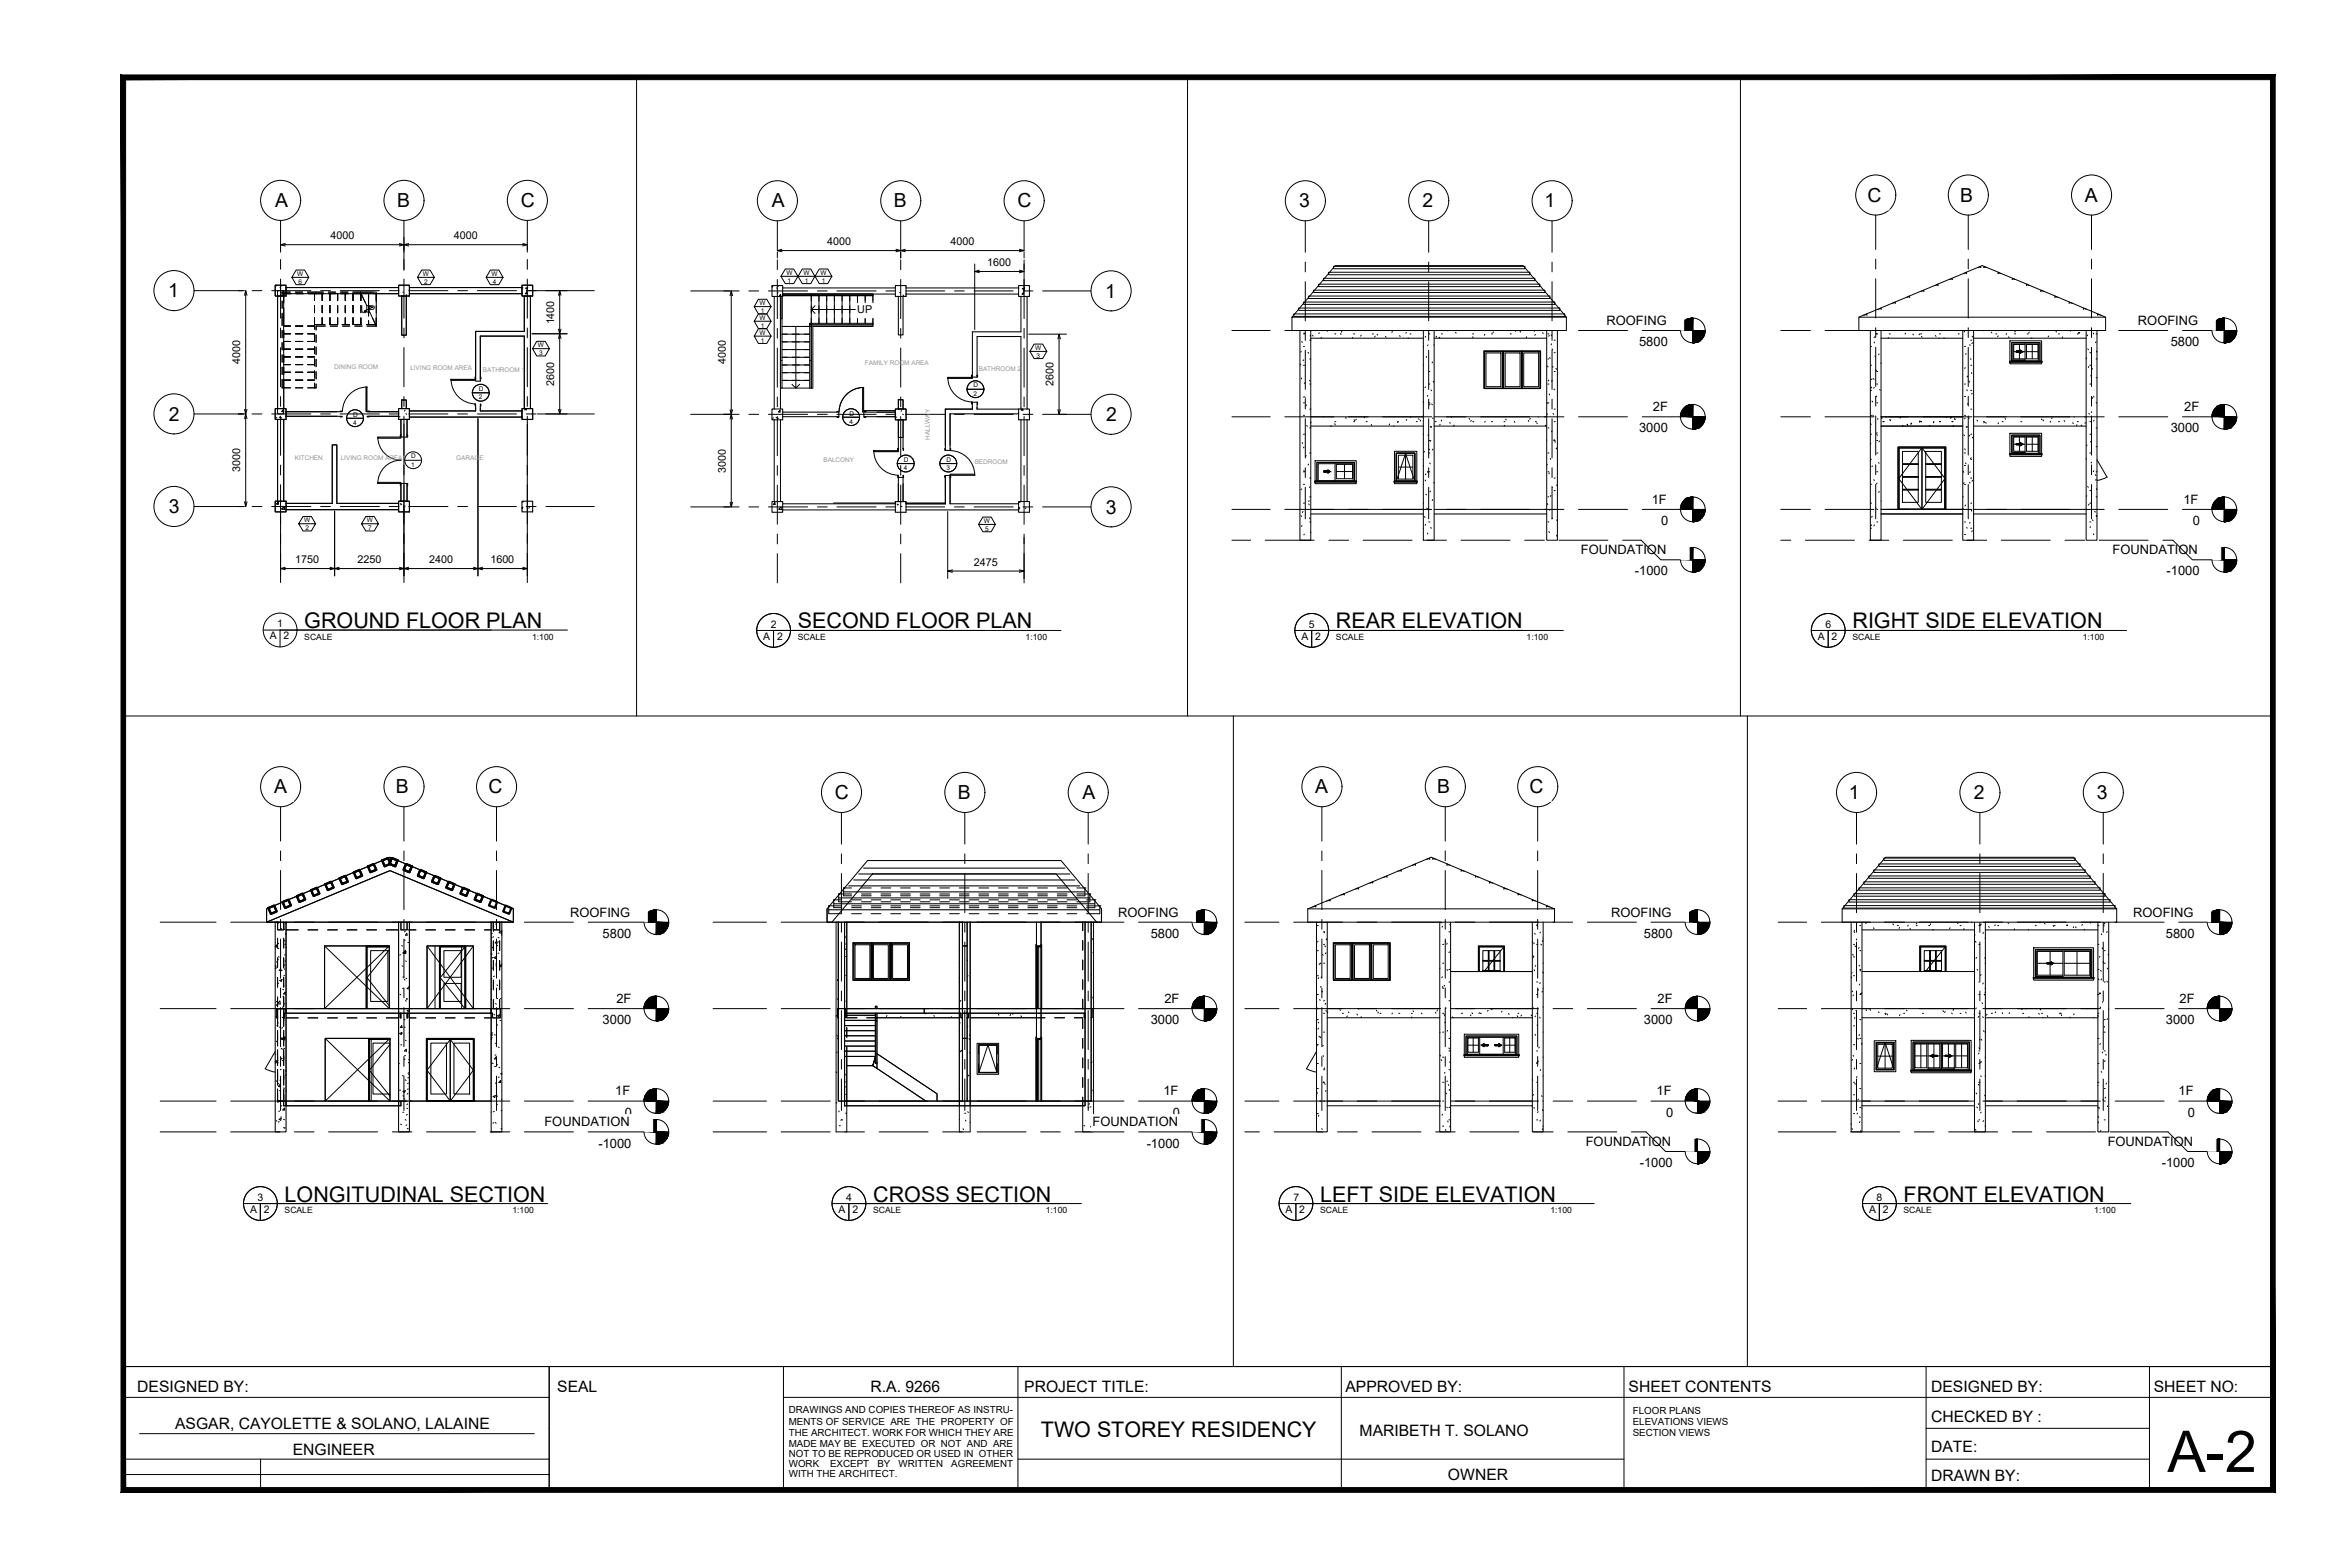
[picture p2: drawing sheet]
<svg xmlns="http://www.w3.org/2000/svg" width="762mm" height="508mm" viewBox="0 0 762 508" stroke-linecap="round" stroke-linejoin="round" font-family="sans-serif">
<defs><g id="words">
<text font-size="18.7" x="702.8" y="477.2">A-2</text>
<g font-size="7">
<text x="98.7" y="203.6">GROUND FLOOR PLAN</text>
<text x="258.7" y="203.8">SECOND FLOOR PLAN</text>
<text x="433.2" y="203.8">REAR ELEVATION</text>
<text x="600.7" y="203.8">RIGHT SIDE ELEVATION</text>
<text x="92.3" y="389.6">LONGITUDINAL SECTION</text>
<text x="283.1" y="389.6">CROSS SECTION</text>
<text x="428.1" y="389.6">LEFT SIDE ELEVATION</text>
<text x="617.3" y="389.6">FRONT ELEVATION</text>
<text x="337.5" y="466">TWO STOREY RESIDENCY</text>
</g>
<g font-size="6.3">
<text x="605.6" y="65.4">C</text>
<text x="635.6" y="65.4">B</text>
<text x="676.1" y="65.4">A</text>
<text x="89.2" y="67.2">A</text>
<text x="128.7" y="67.2">B</text>
<text x="168.9" y="67.2">C</text>
<text x="250.3" y="67.3">A</text>
<text x="289.8" y="67.3">B</text>
<text x="329.9" y="67.3">C</text>
<text x="421.2" y="67.3">3</text>
<text x="461.3" y="67.3">2</text>
<text x="500.8" y="67.3">1</text>
<text x="54.6" y="96.4">1</text>
<text x="358.4" y="96.5">1</text>
<text x="54.8" y="136.4">2</text>
<text x="358.6" y="136.5">2</text>
<text x="54.7" y="166.4">3</text>
<text x="358.6" y="166.5">3</text>
<text x="88.9" y="257.2">A</text>
<text x="128.4" y="257.2">B</text>
<text x="158.4" y="257.2">C</text>
<text x="426.5" y="257.2">A</text>
<text x="466" y="257.2">B</text>
<text x="496" y="257.2">C</text>
<text x="270.7" y="259.1">C</text>
<text x="310.6" y="259.1">B</text>
<text x="351" y="259.1">A</text>
<text x="599.5" y="259.1">1</text>
<text x="640" y="259.1">2</text>
<text x="680" y="259.1">3</text>
</g>
<g font-size="5.1">
<text x="44.5" y="451.3">DESIGNED BY:</text>
<text x="180.7" y="451.3">SEAL</text>
<text x="282.3" y="451.3">R.A. 9266</text>
<text x="332.1" y="451.3">PROJECT TITLE:</text>
<text x="436.3" y="451.3">APPROVED BY:</text>
<text x="528.1" y="451.3">SHEET CONTENTS</text>
<text x="626.2" y="451.3">DESIGNED BY:</text>
<text x="698.4" y="451.3">SHEET NO:</text>
<text x="626.2" y="460.9">CHECKED BY :</text>
<text x="56.8" y="463.3">ASGAR, CAYOLETTE &amp; SOLANO, LALAINE</text>
<text x="440.9" y="465.7">MARIBETH T. SOLANO</text>
<text x="95" y="471.6">ENGINEER</text>
<text x="626.2" y="470.7">DATE:</text>
<text x="469.5" y="479.7">OWNER</text>
<text x="626.2" y="480.3">DRAWN BY:</text>
</g>
<g font-size="4.2">
<text x="520.9" y="105.3">ROOFING</text>
<text x="693.3" y="105.3">ROOFING</text>
<text x="531.5" y="112.2">5800</text>
<text x="703.9" y="112.2">5800</text>
<text x="535.9" y="133.3">2F</text>
<text x="708.3" y="133.3">2F</text>
<text x="531.5" y="140.2">3000</text>
<text x="703.9" y="140.2">3000</text>
<text x="535.6" y="163.3">1F</text>
<text x="708" y="163.3">1F</text>
<text x="538.6" y="170.2">0</text>
<text x="711" y="170.2">0</text>
<text x="512.6" y="179.7">FOUNDATION</text>
<text x="685" y="179.7">FOUNDATION</text>
<text x="530.1" y="186.6">-1000</text>
<text x="702.5" y="186.6">-1000</text>
<text x="184.8" y="297.1">ROOFING</text>
<text x="362.5" y="297.1">ROOFING</text>
<text x="522.4" y="297.1">ROOFING</text>
<text x="691.7" y="297.1">ROOFING</text>
<text x="195.4" y="304">5800</text>
<text x="373.1" y="304">5800</text>
<text x="533.1" y="304">5800</text>
<text x="702.3" y="304">5800</text>
<text x="199.9" y="325.1">2F</text>
<text x="377.6" y="325.1">2F</text>
<text x="537.5" y="325.1">2F</text>
<text x="706.8" y="325.1">2F</text>
<text x="195.4" y="332.1">3000</text>
<text x="373.1" y="332">3000</text>
<text x="533.1" y="332">3000</text>
<text x="702.3" y="332">3000</text>
<text x="199.5" y="355.1">1F</text>
<text x="377.2" y="355.1">1F</text>
<text x="537.2" y="355.1">1F</text>
<text x="706.4" y="355.1">1F</text>
<text x="176.5" y="365.1">FOUNDATION</text>
<text x="202.6" y="362">0</text>
<text x="354.3" y="365.1">FOUNDATION</text>
<text x="380.3" y="362">0</text>
<text x="540.2" y="362">0</text>
<text x="709.5" y="362">0</text>
<text x="514.2" y="371.5">FOUNDATION</text>
<text x="683.4" y="371.5">FOUNDATION</text>
<text x="194.1" y="372">-1000</text>
<text x="371.8" y="372">-1000</text>
<text x="531.7" y="378.4">-1000</text>
<text x="701" y="378.4">-1000</text>
</g>
<g font-size="3.5">
<text x="107.2" y="77.6">4000</text>
<text x="147.2" y="77.6">4000</text>
<text x="268.2" y="79.4">4000</text>
<text x="308.2" y="79.4">4000</text>
<text x="320.1" y="86.2">1600</text>
<text x="116.9" y="101.4">UP</text>
<text x="278" y="101.6">UP</text>
<text x="179.7" y="105.2" transform="rotate(-90 179.7 105.2)">1400</text>
<text x="77.9" y="118" transform="rotate(-90 77.9 118)">4000</text>
<text x="235.3" y="118.2" transform="rotate(-90 235.3 118.2)">4000</text>
<text x="179.7" y="125.1" transform="rotate(-90 179.7 125.1)">2600</text>
<text x="341.6" y="125.2" transform="rotate(-90 341.6 125.2)">2600</text>
<text x="77.9" y="153.1" transform="rotate(-90 77.9 153.1)">3000</text>
<text x="235.3" y="153.2" transform="rotate(-90 235.3 153.2)">3000</text>
<text x="95.8" y="182.5">1750</text>
<text x="115.9" y="182.5">2250</text>
<text x="139.1" y="182.5">2400</text>
<text x="159" y="182.5">1600</text>
<text x="315.8" y="183.3">2475</text>
</g>
<g font-size="3.4">
<text x="89.9" y="203.4">1</text>
<text x="249.9" y="203.5">2</text>
<text x="424.4" y="203.5">5</text>
<text x="591.9" y="203.5">6</text>
<text x="87.5" y="207.3">A</text>
<text x="91.9" y="207.3">2</text>
<text x="247.5" y="207.4">A</text>
<text x="252" y="207.4">2</text>
<text x="422" y="207.4">A</text>
<text x="426.4" y="207.4">2</text>
<text x="589.4" y="207.4">A</text>
<text x="593.9" y="207.4">2</text>
<text x="83.5" y="389.3">3</text>
<text x="274.4" y="389.3">4</text>
<text x="419.4" y="389.5">7</text>
<text x="608.5" y="389.5">8</text>
<text x="81.1" y="393.2">A</text>
<text x="85.5" y="393.2">2</text>
<text x="271.9" y="393.2">A</text>
<text x="276.4" y="393.2">2</text>
<text x="416.9" y="393.2">A</text>
<text x="421.3" y="393.2">2</text>
<text x="606" y="393.2">A</text>
<text x="610.5" y="393.2">2</text>
</g>
<g font-size="3.2">
<text x="255.8" y="458.2">DRAWINGS AND COPIES THEREOF AS INSTRU-</text>
<text x="255.8" y="461.9">MENTS OF SERVICE ARE THE PROPERTY OF</text>
<text x="529.4" y="458.4">FLOOR PLANS</text>
<text x="255.8" y="465.4">THE ARCHITECT. WORK FOR WHICH THEY ARE</text>
<text x="529.4" y="462.1">ELEVATIONS VIEWS</text>
<text x="529.4" y="465.6">SECTION VIEWS</text>
<text x="255.8" y="469">MADE MAY BE EXECUTED OR NOT AND ARE</text>
<text x="255.8" y="472.4">NOT TO BE REPRODUCED OR USED IN OTHER</text>
<text x="255.8" y="475.7">WORK</text>
<text x="255.8" y="478.9">WITH THE ARCHITECT.</text>
<text x="269.2" y="475.7">EXCEPT</text>
<text x="284.5" y="475.7">BY</text>
<text x="291.4" y="475.7">WRITTEN</text>
<text x="308.4" y="475.7">AGREEMENT</text>
</g>
<g font-size="2.8">
<text x="98.7" y="207.3">SCALE</text>
<text x="172.6" y="207.3">1:100</text>
<text x="258.7" y="207.5">SCALE</text>
<text x="332.6" y="207.5">1:100</text>
<text x="433.2" y="207.5">SCALE</text>
<text x="495" y="207.5">1:100</text>
<text x="600.7" y="207.5">SCALE</text>
<text x="675.3" y="207.5">1:100</text>
<text x="92.3" y="393.3">SCALE</text>
<text x="166.2" y="393.3">1:100</text>
<text x="283.1" y="393.3">SCALE</text>
<text x="339.1" y="393.3">1:100</text>
<text x="428" y="393.3">SCALE</text>
<text x="502.8" y="393.3">1:100</text>
<text x="617.2" y="393.3">SCALE</text>
<text x="679.1" y="393.3">1:100</text>
</g>
<g font-size="2.1">
<text x="96.4" y="89.5">W</text>
<text x="137.1" y="89.5">W</text>
<text x="159.4" y="89.5">W</text>
<text x="255" y="89.2">W</text>
<text x="260.5" y="89.2">W</text>
<text x="266" y="89.2">W</text>
<text x="96.8" y="92">6</text>
<text x="137.5" y="92">2</text>
<text x="159.8" y="92">4</text>
<text x="255.4" y="91.7">1</text>
<text x="260.9" y="91.7">1</text>
<text x="266.4" y="91.7">1</text>
<text x="246.3" y="99">W</text>
<text x="246.7" y="101.5">1</text>
<text x="246.3" y="103.8">W</text>
<text x="246.7" y="106.2">1</text>
<text x="174.4" y="112.6">W</text>
<text x="246.3" y="108.6">W</text>
<text x="246.7" y="111.1">1</text>
<text x="335.7" y="113.5">W</text>
<text x="174.8" y="115.1">3</text>
<text x="336.1" y="116">3</text>
<text x="315.7" y="125.6">D</text>
<text x="155.3" y="129.4">2</text>
<text x="155.3" y="126.7">D</text>
<text x="315.7" y="128.3">2</text>
<text x="114.5" y="137.7">4</text>
<text x="114.5" y="135">D</text>
<text x="275.4" y="137.4">4</text>
<text x="275.4" y="134.7">D</text>
<text x="133.3" y="148.6">D</text>
<text x="293.1" y="149.7">D</text>
<text x="306.9" y="149.7">D</text>
<text x="133.3" y="151.3">1</text>
<text x="293.1" y="152.4">4</text>
<text x="306.9" y="152.4">3</text>
<text x="98.6" y="169.4">W</text>
<text x="99" y="171.9">2</text>
<text x="119" y="169.4">W</text>
<text x="119.4" y="171.9">7</text>
<text x="319.1" y="169.6">W</text>
<text x="319.4" y="172.1">5</text>
</g>
<g font-size="2.1" fill="#939598">
<text x="108.4" y="119.7">DINING ROOM</text>
<text x="133.1" y="119.8">LIVING ROOM AREA</text>
<text x="280.5" y="118.3">FAMILY ROOM AREA</text>
<text x="156.6" y="120.6">BATHROOM 1</text>
<text x="317.4" y="120.3">BATHROOM 2</text>
<text x="301.5" y="142.5" transform="rotate(-90 301.5 142.5)">HALLWAY</text>
<text x="95.6" y="149.1">KITCHEN</text>
<text x="110.5" y="149.1">LIVING ROOM AREA</text>
<text x="148" y="149.1">GARAGE</text>
<text x="267" y="149.6">BALCONY</text>
<text x="316.1" y="150.3">BEDROOM</text>
</g>
</g></defs>
<!-- layer: 0 -->
<path d="M39.2 24.3l1.5 1.5 697-1.5zM40.7 25.8l697-1.5-1.5 1.5zM736.2 25.8l1.5 458v-459.5zM736.2 25.8l1.5 458-1.5-1.5zM39.2 483.8h698.5l-1.5-1.5zM40.7 482.3h695.5l-697 1.5zM39.2 24.3v459.5l1.5-1.5zM39.2 24.3l1.5 1.5v456.5z" fill="#000" stroke="#000" stroke-width=".32"/>
<g fill="none" stroke="#000" stroke-width=".32">
<path d="M40 25.1v457.9M206.4 25.1v207M385.1 25.1v207M564.3 25.1v207M91 79.3h1.5M92.5 79l-1.5 .3 1.5 .5M129.5 79l1.5 .3-1.5 .5M129.5 79.3h3M132.5 79l-1.5 .3 1.5 .5M169.5 79l1.5 .3-1.5 .5M169.5 79.3h1.5M79.3 95.7l.4-1.5 .4 1.5"/>
<path d="M79.7 94.2v1.5M181.1 95.7l.4-1.5 .4 1.5M181.5 94.2v1.5M236.7 95.8l.4-1.5 .4 1.5M237.1 94.3v1.5M252.1 81.2h1.4M253.5 80.8l-1.4 .4 1.4 .4M290.5 80.8l1.6 .4-1.6 .4M290.5 81.2h3M293.5 80.8l-1.4 .4 1.4 .4M316.1 88h1.4M317.5 87.6l-1.4 .4 1.4 .4"/>
<path d="M330.5 80.8l1.6 .4-1.6 .4M330.5 87.6l1.6 .4-1.6 .4M330.5 81.2h1.6M330.5 88h1.6M181.1 109.7l.4-1.5 .4 1.5M181.1 106.7l.4 1.5 .4-1.5M181.5 106.7v3M343 109.9l.4-1.6 .4 1.6M343.4 108.3v1.6M79.3 132.7l.4 1.5 .4-1.5M79.3 135.7l.4-1.5 .4 1.5M79.7 132.7v3"/>
<path d="M181.1 132.7l.4 1.5 .4-1.5M181.5 132.7v1.5M236.7 132.8l.4 1.5 .4-1.5M236.7 135.8l.4-1.5 .4 1.5M237.1 132.8v3M343 132.8l.4 1.5 .4-1.5M343.4 132.8v1.5M79.3 162.7l.4 1.5 .4-1.5M79.7 162.7v1.5M236.7 162.8l.4 1.5 .4-1.5M237.1 162.8v1.5M91 184.3h1.5"/>
<path d="M92.5 183.9l-1.5 .4 1.5 .4M107 183.9l1.5 .4-1.5 .4M107 184.3h3M110 183.9l-1.5 .4 1.5 .4M129.5 183.9l1.5 .4-1.5 .4M129.5 184.3h3M132.5 183.9l-1.5 .4 1.5 .4M153.5 183.9l1.5 .4-1.5 .4M153.5 184.3h3M156.5 183.9l-1.5 .4 1.5 .4M169.5 183.9l1.5 .4-1.5 .4M169.5 184.3h1.5"/>
<path d="M307.3 185.1h1.5M308.8 184.7l-1.5 .4 1.5 .4M330.5 184.7l1.6 .4-1.6 .4M330.5 185.1h1.6M40 232.1h697M399.9 232.1v210.9M566.6 232.1v210.9M40 443h697M40 453h138.1M178.1 443v40M254 453h483M254 443v40"/>
<path d="M330.1 443v40M434.9 443v40M526.6 443v40M624.5 443v40M697 443h40v40h-40zM40 473h138.1M40 478h138.1M45.3 464.8h127.9M84.5 473v10M178.1 463h.1M330.1 473h196.5M624.5 463h72.5"/>
<path d="M624.5 473h72.5M40 483v-457.9v457.9"/>
</g>
<!-- layer: S-COLS -->
<g fill="none" stroke="#000" stroke-width=".32">
<path d="M89.4 92.5h-.2M89.5 92.5l-.3 .4M90 96h2M90.8 93.2l.3 .2M91.2 94.8l-.3 .2M91.5 92.6l-.4 .1M92.1 95.3l.1 .6h-.6zM92.8 93.2v2M129.2 93.2v2M130.3 96h1.4M130.9 94.7h-.3M131.7 95.5l.3 .2"/>
<path d="M132.7 95.8l-.2 .2M132.8 95.1h.1M132.8 92.5l-.2 .1M132.8 93.2v2M169.2 93.3h.1M169.2 93.2v2M170 96h2M170.4 93.4l.7-.2-.2 .6zM170.8 94.7l.1 .6h-.6zM250.4 92.6h-.1M250.6 92.6l-.3 .4M251 96.1h2.1"/>
<path d="M251.8 93.3l.3 .3M252.3 94.9l-.3 .2M252.5 92.7l-.3 .1M253.1 95.4l.1 .7-.6-.1zM253.8 93.3v2M290.3 93.3v2M291.3 96.1h1.5M292 94.8l-.3 .1M292.8 95.6l.2 .2M293.8 95.2v.1M293.8 92.6l-.2 .2M293.8 95.9l-.3 .2"/>
<path d="M293.8 93.3v2M330.3 93.5h.1M330.3 93.3v2M331 96.1h2M331.5 93.6l.7-.3-.2 .6zM331.9 94.8l.1 .6h-.6zM421.5 107.1v68h3.5v-68M421.6 118l.2 .3M421.9 113.9l-.1 .3M422.1 110.7l.2 .3M422.7 112.3h.3M422.7 118.4h.3"/>
<path d="M422.7 116.7l-.2 .3M422.8 107.9l.2 .3h-.3M424.1 114.2l.2 .3M424.7 116.4h.3M424.7 110.3h.3M425 108.6l-.2 .3M461.5 107.1v68h3.5v-68M461.5 112.3h.1M461.5 118.4h.1M462.3 109.1l-.2 .2M462.4 115.6l.2 .3M463 111.8l-.1 .3"/>
<path d="M463.3 108.2h.3M464.5 117.3l-.1 .3M464.9 111.8l.1 .1M501.5 107.1v68h3.5v-68M501.8 118.7l.1 .3M501.9 108.2h.3M501.9 116.4h.3M502.4 108.7l-.2 .3M502.5 115.9l.2 .3M503 108.6l.1 .3M503.1 111.5l-.1 .3M503.3 113.1l.1 .3"/>
<path d="M503.6 118.8l-.2 .3M503.9 114.3h.4M503.9 110.3h.4M504.5 119.4l.2 .3M606.5 107.1v68h3.4v-68M606.5 112.3h.3M606.5 118.4h.3M607.7 110.9l.2 .3M607.8 109.2l-.1 .3M607.9 115.4l.2 .3M608.2 119.9l.2 .3M608.4 108.1l.2 .3"/>
<path d="M608.5 108.2h.4M609.3 114.8l-.2 .2M609.9 117.7v.1M636.4 107.1v68h3.6v-68M637 112.3h.3M637.1 107.3l-.2 .3M637.2 119.2l-.1 .3M637.5 114.6l-.1 .3M638.7 111.7l.2 .3M639 116.3l.1 .2M639 110.3h.4M639 118.4h.4"/>
<path d="M639.4 109l.2 .3M639.6 111.1l-.2 .3M676.4 107.1v68h3.6v-68M676.6 116l-.2 .3M676.7 108.5l.2 .3M677 113.1l.2 .3M677.3 118.8l-.1 .3M677.6 114.3h.4M677.6 118.4h.4M678.3 119.4l.2 .3M678.9 108l-.2 .3M679.7 108.2h.3"/>
<path d="M679.7 116.4h.3M679.7 110.8l-.2 .3M679.8 113.8l.2 .3M89.7 135.3l-.2 .3M90 132.5h2M90 136h2M90.6 135.2l.2 .2M91 135.3l.3 .2M91.8 132.9l.1 .6h-.6zM92.8 133.5v1.5M129.2 133.5v1.5M129.7 135.1h-.3"/>
<path d="M130 136h2M130.3 132.5h1.4M131.4 133l-.3 .2M131.6 134.1l.3 .2M132.8 133.2v2M169.2 133.2v2M169.2 133.5h.1M170 132.5h2M170.4 132.5l-.3 .3 .6 .1-.1-.4M172.7 134.1l-.2 .2M250.8 135.5l-.3 .2M251 132.6h2.1"/>
<path d="M251.6 135.3l.3 .2M252.1 135.5l.3 .1M252.9 133l.1 .6h-.6zM253.8 133.6v1.5M290.3 133.6v1.5M290.8 135.2l-.4 .1M291.3 132.6h1.5M291.3 136.1h1.5M292.4 133.1l-.3 .2M292.7 134.2l.2 .3M330.3 132.6v1.6M330.3 133.6h.1"/>
<path d="M331 132.6h2M331 136.1h2M331.5 132.6l-.4 .4h.7l-.1-.4M333.8 134.2l-.3 .2M421.9 122.6l.2 .3M422.7 130.6h.3M422.7 134.7h.3M422.9 128.5l-.2 .3M423.2 128.9l.1 .2M423.2 124l-.2 .3M423.6 131.3l-.1 .3M423.7 137.9l.2 .3"/>
<path d="M424.6 123.3l.2 .3M424.7 132.6h.3M424.7 124.5h.3M424.7 138.7h.3M425 137l-.1 .1M461.5 134.7h.1M461.5 126.5h.1M461.5 130.2l.1 .3M462.2 125.4l-.1 .3M463 128.2l-.2 .3M463.3 124.5h.3M463.3 130.6h.3"/>
<path d="M463.3 120.4h.3M463.7 131l-.2 .3M463.8 138.2l.2 .3 .2-.2M464 126.4l.1 .3M464.3 130.9l.1 .3M464.5 135.5l.2 .3M464.7 123.6l.2 .3M501.6 130.5l.1 .3M501.7 134.2l-.1 .3M501.9 124.5h.3M501.9 130.6h.3M501.9 138.7h.3"/>
<path d="M502 123.2l.2 .3M502.3 127.7l.2 .3M503.3 139.7l-.2 .3M503.3 123.3l-.2 .3M503.6 134l.2 .3M503.9 132.6h.4M503.9 136.7h.4M503.9 120.4h.4M504.1 126.1l-.2 .3M606.5 134.7h.3M606.5 126.5h.3M606.6 137.3l.1 .3"/>
<path d="M606.7 125.5l.2 .3M607 130l.2 .3M607 122.8l-.2 .3M607.3 134.6l.1 .2M607.5 122.7l.2 .3M607.7 125.6l-.1 .3M608.5 128.4l-.2 .3M608.5 124.5h.4M608.5 130.6h.4M608.5 120.4h.4M609 135.7l-.2 .2M609.5 126.2l.2 .3"/>
<path d="M637 124.5h.3M637 134.7h.3M637 128.6h.3M637.2 135.6l-.2 .2M637.5 138.2l.2 .3M637.8 126.4l.1 .3M637.9 138.3l-.1 .3M638 130.9l.2 .3M638 121.9l-.2 .3M638.3 135.4l.2 .3M638.5 123.6l.1 .3M639 132.6h.4"/>
<path d="M639 126.5h.4M639.2 120.8l.2 .3M639.5 127.5l-.2 .3M677.3 134l.2 .3M677.6 124.5h.4M677.6 136.7h.4M678.1 121.6l-.2 .3M678.3 133.4l-.2 .3M678.6 128.9l-.2 .3M678.9 128.4l.1 .3M679 136.2l-.1 .3M679.7 130.6h.3"/>
<path d="M679.7 138.7h.3M679.7 122.5h.3M422 158.5l-.1 .3M422.2 143.5l.2 .3M422.7 153h.3M422.7 157h.3M422.7 140.8h.3M422.8 152.5l.2 .3M422.8 144.9l-.1 .3M423.5 147.7l-.1 .3M424.3 150.5l-.2 .2M424.7 146.9h.3"/>
<path d="M424.7 155h.3M424.8 157.8l-.2 .2M461.5 157h.1M461.5 140.8h.1M461.5 148.9h.1M461.6 150.9l-.1 .1M461.9 146.3l-.2 .3M462.1 155.6l.2 .3M462.4 153.6l-.2 .3M462.9 152.9l.1 .3M463 141l.2 .3M463.3 146.9h.3"/>
<path d="M463.3 153h.3M463.3 142.8h.3M463.3 145.5l.2 .3M463.6 150.1l.2 .3M463.8 159.2l-.1 .3M463.9 142.8l-.1 .3M464.7 145.6l-.2 .3M464.9 156.4l.1 .2M501.5 142.6v.1M501.7 150.5l-.2 .3M501.9 146.9h.3M501.9 153h.3"/>
<path d="M502.4 153.3l-.2 .3M502.7 148.6l.1 .3M503.2 157.7l.2 .3M503.9 159h.4M503.9 142.8h.4M503.9 155h.4M504 142.5l-.2 .3M504.1 143.1l.2 .3M504.7 145.2l-.1 .3M504.9 157.1l-.1 .3M606.5 149.4v.1M606.5 157h.3"/>
<path d="M606.5 140.8h.3M606.5 148.9h.3M606.6 143.7l-.1 .3M607.1 151l-.1 .3M607.6 155.5l.2 .3M608.5 146.9h.4M608.5 153h.4M608.5 142.8h.4M608.6 140.8l.2 .3M608.6 156.6l-.1 .3M608.7 140.2l-.2 .3M609.1 149.9l.2 .3"/>
<path d="M609.3 159.3l-.1 .3M609.4 143l-.1 .3M636.6 152.8l.2 .3M636.8 141l.2 .3M636.9 156.5l-.2 .3M637 146.9h.3M637 157h.3M637 150.9h.3M637.1 145.5l.1 .3M637.3 150.1l.2 .2M638.6 156.3l.2 .3M638.7 141.1l-.2 .3"/>
<path d="M638.9 153l-.2 .2M639 155h.4M639 140.8h.4M639 148.9h.4M639.1 148.4l-.1 .3M639.6 141.7l.1 .3M639.6 155.7l-.2 .3M676.4 148.7l.2 .2M676.7 144.3l-.1 .3M677 157.7l.1 .3M677.6 146.9h.4M677.6 159h.4"/>
<path d="M677.6 140.8h.4M677.9 143.1l.2 .2M678.2 149.8l-.1 .3M678.9 152.6l-.1 .3M679.4 153.9l.2 .3M679.7 153h.3M679.7 144.8h.3M679.7 155.4l-.2 .3M679.7 158.4l.2 .3M129.2 163.2v2M129.8 163.3l.3 .1M130 162.5h2"/>
<path d="M130.3 163.4l-.3 .2M131.4 164.1h-.3M169.2 164.5l.3-.1-.3 .5M169.7 162.7l-.3 .1M171.7 164.5l-.3 .2M290.9 163.4l.3 .2M291.3 163.6l-.3 .1M291.3 162.6h1.5M292.5 164.2l-.4 .1M293.8 163.3v2M330.3 164.6l.3-.1-.3 .6M330.3 163.3v2"/>
<path d="M330.8 162.9h-.4M331 162.6h2M332.7 164.7l-.3 .1M421.9 167.2l.1 .2M422.2 170.3l-.2 .3M422.5 165.8l-.2 .3M422.7 163.1h.3M423 173.1l-.2 .3M424.3 163.4l.2 .3M424.5 162.3l-.2 .3M424.6 167.9l.2 .3M424.7 169.2h.3"/>
<path d="M424.7 161.1h.3M424.9 172.4l.1 .3M461.5 163.1h.1M461.5 171.2h.1M461.5 174.9l.1 .2M461.5 167.3h.1M461.9 167.5l.2 .3M462.3 170l-.2 .3M462.4 160.2l.1 .2M462.7 164.7l.1 .3M463 172.8l-.1 .3M463.3 169.2h.3"/>
<path d="M463.3 165.1h.3M463.9 171l.2 .3M464.6 162l-.2 .3M501.7 163.3l.2 .3M501.9 169.2h.3M501.9 161.1h.3M502.2 172.3l.2 .3M502.6 165.1l-.1 .3M502.9 160.6l-.1 .3M503.4 167.9l-.2 .3M503.9 165.1h.4M504.8 168.6l.1 .2"/>
<path d="M504.9 173.5l-.2 .3M606.5 163.1h.3M606.5 171.2h.3M606.7 170.1l.1 .3M607.1 167.4l-.2 .3M607.8 170.2l-.2 .3M608.2 164.5l.1 .3M608.5 169.2h.4M608.5 165.1h.4M609.9 162.4h.1M636.4 164.8l.2 .2M636.6 161l-.2 .2"/>
<path d="M637 169.2h.3M637 173.3h.3M637.3 163.7l-.1 .3M637.7 171l.2 .2M638.8 169.3l-.2 .3M639 163.1h.4M639 171.2h.4M639.2 165.4l.2 .3M639.5 172.1l-.1 .3M676.7 160.7l-.2 .3M677.4 163.4l-.2 .3M677.6 169.2h.4"/>
<path d="M677.6 163.1h.4M677.8 170.7l-.1 .3M678.5 168.5l.2 .3M678.8 173.1l.1 .3M679.2 165.7l.2 .3M679.7 161.1h.3M679.7 167.2h.3M679.9 167.2l-.2 .3M90.3 299l-.2 .3-.5-.3 .3 .2M92.8 299v58M92.8 299.4l-.2 .1M129.2 299v58"/>
<path d="M132.8 299v58M159.3 299v58M160.7 299.6l.3 .2M271.1 299h.7h-.7v67.9h3.5v-8.4M273.9 299.3h.1M273.9 299h.7v28M312.1 299h-1v28M312.1 299.1l-.1 .1M313.6 299h1v28M353.9 299.7l.1 .3M354.6 299h-.8h.8v67.9h-3.5v-8.4M426.9 299v67.9h3.5v-67.9"/>
<path d="M466.9 299v67.9h3.5v-67.9M467.4 299l.1 .2M470.1 299.6l.2 .3M496.9 299v67.9h3.5v-67.9M498.3 299.8l.2 .3M600.2 299v67.9h3.6v-67.9M640.2 299v67.9h3.6v-67.9M642 299.6l.2 .3M642.5 299.6l-.2 .2M680.3 299v67.9h3.5v-67.9M682.1 299.9l.2 .3M682.5 299.2l-.2 .3"/>
<path d="M89.2 313.1l.2-.1 .1 .9h-.3M89.2 306.8l.4-.4 .1 .6h-.5M89.2 300.3h.2M89.7 311.8l.2 .2M90 318.6l.3 .2M90.1 305.7l.2 .2M90.3 310.1l.3 .2M90.3 311.1l-.3 .1M90.4 307.4l-.3 .1M90.7 317.8l.7-.3-.2 .7zM91 300.9l.3 .2M91 314l.1 .7-.5-.1z"/>
<path d="M91.5 314.6h-.4M92.1 314l.2 .2M92.1 319.6l-.2 .2M92.1 301.2l.3 .2M92.2 316.2l-.2 .2M92.2 304.9l.3 .2M92.4 312.8l-.3 .2M92.4 311.5l.3 .2M92.5 309.4l-.3 .2M92.6 306.1l-.2 .1M92.7 307.1h.1M92.8 302.7l-.3 .2"/>
<path d="M129.9 309.5l-.3 .1M130.2 306.5l.3 .2M130.4 313.1l.2 .2M130.9 308.8l.8-.3-.3 .7zM131 316.7h-.4M131.1 317.5l.3 .3M131.1 304.7l.3 .2M131.4 302l-.3 .1M131.4 308.1l.2 1-1-.2zM131.5 311.5l.3 .2M131.7 317.1l.2 .2M131.9 302.6l.1 .6-.6-.1z"/>
<path d="M132.2 301.4l.3 .1M132.6 305.5l-.4 .1M132.8 319.7l-.8 .8 .8 .1M159.3 309.3h.1M159.3 302.5l.3 .2M159.5 317.2l-.2 .2M159.6 313.8l-.2 .2M159.8 310.4l-.3 .2M159.9 307l-.3 .3M160 303.7l-.2 .2M160.1 310.4l.8-.2-.2 .6zM160.1 300.3l-.2 .2"/>
<path d="M160.3 316.5h-.3M160.7 312.5l.3 .2M160.8 313.1l.3 .2M161.1 305.1l.1 .6h-.6zM161.1 319.3l.3 .2M161.2 306.4l.2 .2M161.5 303.9l.3 .2M161.8 309h-.3M161.9 305.3l-.3 .1M162.5 312.8l.1 .6h-.6zM162.6 301.6l.1 1-.9-.2zM162.7 303v.1"/>
<path d="M162.7 312.5h-.1M274 303.6l.2 .3M274.2 310.1h.3M274.2 316.2h.3M274.2 306h.3M274.4 307.5l-.2 .3M311.1 312.1h.1M311.1 318.2h.1M311.1 308.1h.1M311.1 317v.1M313.6 311.2l.1 .3M313.9 316.3l-.2 .2"/>
<path d="M353.9 315.9l-.1 .2M354.1 304.2l.2 .3M354.4 308.8l.2 .3M427.1 308.2h.4M427.1 300.1h.4M427.1 316.3h.4M427.4 305.1l-.2 .3M427.6 316.9l-.2 .3M427.9 312.4l-.2 .3M428.1 312.2l.1 .3M428.4 316.7l.1 .3M428.4 319.7l-.2 .3"/>
<path d="M428.8 309.4l.2 .3M429.2 306.2h.3M429.2 312.3h.3M429.2 302.1h.3M429.3 302.1l.2 .3M429.6 306.6l.2 .3M429.9 308.9l-.1 .3M430.2 304.4l-.2 .3M466.9 313.9v.1M467.7 319.8l.2 .3M467.7 316.7l-.2 .2M467.7 300.3l-.1 .3"/>
<path d="M467.8 306.2h.3M467.8 312.3h.3M468.4 319.4l-.2 .3M468.6 305.2l.2 .3M469.2 314.3l.1 .3M469.3 305.8l-.2 .3M469.8 314.3h.4M469.8 318.3h.4M469.8 302.1h.4M470 308.6l-.2 .3M496.9 305.4l.1 .2M497.2 309.9l.1 .3"/>
<path d="M497.2 310.2l-.2 .3M497.4 314.4l.2 .3M497.5 305.7l-.2 .3M497.6 302.6l.2 .3M498 313l-.2 .3M498.3 300.1h.3M498.3 306.2h.3M498.3 318.3h.3M499.4 318.6l-.1 .3M499.5 302.2l-.1 .3M499.7 306.1l.1 .3M500.2 315.1l.2 .3"/>
<path d="M500.3 304.9l-.2 .3M500.3 304.1h.1M500.3 312.3h.1M600.2 316.7l.2 .3M600.5 315.3l-.1 .2M600.8 309.4l.1 .3M601 310.2h.3M601 306.2h.3M601 316.3h.3M601.2 302.1l.2 .2M601.3 301.6l-.1 .3M601.5 306.6l.1 .3"/>
<path d="M602.1 304.4l-.2 .3M602.8 312.9l.2 .3M602.8 307.2l-.1 .3M603 308.2h.4M603 300.1h.4M603 314.3h.4M603 319l-.1 .3M603.3 314.5l-.2 .3M640.4 303.1l-.2 .2M640.5 305.2l.2 .3M640.9 310.4l-.2 .3M641.1 314.2l.2 .3"/>
<path d="M641.6 300.1h.4M641.6 306.2h.4M641.6 318.3h.4M642.4 315.9l-.2 .3M643.1 318.7l-.2 .3M643.2 302.3l-.2 .3M643.6 310.5l.2 .2M643.7 304.1h.1M643.7 312.3h.1M680.3 300.1h.3M680.3 314.3h.3M680.3 306.2h.3"/>
<path d="M680.4 317.3l.2 .3M680.9 310l-.1 .3M681.1 314.6l.2 .3M681.4 302.7l.1 .3M681.4 317.4l-.1 .3M681.7 307.3l.1 .3M681.9 311.8l.2 .3M682.3 308.2h.3M682.3 312.3h.3M682.3 318.3h.3M683.2 318.1l.1 .3M683.3 302l-.2 .3"/>
<path d="M683.5 313.9l-.2 .2M683.7 309.3l-.1 .3M89.6 337.5l.2 .2M89.6 324.7l.3 .2M89.7 325.9l.3 .2M89.7 329.4l-.3 .1M89.8 332.4l.3 .2M89.9 325.8h-.4M90 331.5l.3 .2M90.8 324.5l.1 1-.9-.1zM90.9 333h-.3M91.1 336.5l.3 .1"/>
<path d="M91.3 336.9l.8-.8 .1 1zM91.4 339.9l-.3 .2M91.5 336.5l-.2 .2M91.7 333.1l-.3 .2M91.7 320.7l.3 .2M91.8 329.7l-.3 .2M91.9 336.6l.6-.2-.2 .6zM91.9 326.3l-.3 .3M92 323l-.3 .2M92 339.8l.3 .2M92.1 326.9l.2 .2M92.4 321.6l.1 .7-.6-.1z"/>
<path d="M92.4 325.4l-.3 .1M92.5 321.8h-.3M129.2 338.2h.1M129.4 327.9h-.2M129.6 335l.7-.3-.2 .7zM129.7 322.3l.3 .2M130.3 332.5l.1 .6h-.6zM130.3 338.7l-.3 .1M130.4 335.1h-.3M130.9 320.4h-.4M131.1 332.9l.3 .2M131.1 330.4l.2 .2"/>
<path d="M131.4 337.2l.3 .2M131.5 324.4l.2 .2M131.8 323.7l.3 .2M132 323.9h-.3M132.8 327.4l-.8 .3 .5 .3 .3-.6M132.8 337.7l-.1 .1M132.8 334.7l-.2 .1M159.3 335.3l.1-.3 .2 .7h-.3M159.3 336.5l.2-.1-.2 .5M159.3 323.9v.1M159.4 320.5l-.1 .2M159.8 334.9h-.4"/>
<path d="M160.2 328.8l.2 .2M160.4 335.4l.2 .2M160.7 338.2l.2 .2M160.7 325.3l.3 .2M161.1 332.1l.2 .3M161.2 327.3l-.3 .1M161.4 323.7h-.4M161.6 339.4l.3 .2M162 329l-.8 .3 .6 .3 .2-.6M162.2 323.7l.3 .2M162.4 330.8l-.3 .1M271.2 329.2l-.1 .2"/>
<path d="M271.4 335.6l.1 .3M271.5 323.8l.2 .3M271.7 336.5l-.2 .3M274.3 324.5l.2 .3M311.1 334.5h.1M311.1 330.4h.1M311.1 328.5v28.5M311.1 331.4l.2 .3M311.6 324.3l-.2 .3M313.8 332.7l-.2 .2M314.2 336.7l.2 .3M314.6 335.4l-.2 .3"/>
<path d="M314.6 328.5v28.5M354.2 327.8l-.1 .1M354.5 323.3l-.2 .2M427 338.7l.1 .3M427.1 330.5h.4M427.1 322.4h.4M427.1 338.7h.4M427.1 326.8l.2 .3M427.4 331.3l.2 .3M427.5 333.3l-.1 .3M427.7 335.9l.2 .3M427.9 324l.2 .3"/>
<path d="M428.3 336.1l-.2 .3M428.6 321.3l.2 .3M429 338.9l-.1 .3M429.2 328.5h.3M429.2 334.6h.3M429.2 324.4h.3M429.9 325.3l-.2 .3M429.9 327.6l.2 .2M466.9 334.6v.1M467.8 328.5h.3M467.8 320.4h.3M467.8 334.6h.3"/>
<path d="M468.2 328.9l.2 .3M468.6 331.3l-.1 .3M468.9 326.7l-.1 .3M469.4 334.1l-.2 .2M469.8 336.6h.4M469.8 324.4h.4M469.8 339.7l.2 .3M497.1 326.6l-.1 .3M497.8 335.3l.1 .3M497.9 329.4l-.2 .2M498.3 322.4h.3M498.3 328.5h.3"/>
<path d="M498.6 332.1l-.2 .3M498.7 320.7l.2 .3M499.1 339.5l-.2 .3M499.2 329.8l.2 .3M500.2 321.3l-.2 .3M500.3 320.4h.1M500.3 326.5h.1M500.3 334.6h.1M600.5 321.2l.2 .3M600.7 327.1l-.2 .3M601 332.6h.3M601 328.5h.3"/>
<path d="M601 338.7h.3M601 322.5l-.2 .3M601.5 329.9l-.2 .3M601.8 327.5l.2 .3M602.4 336.6l.1 .3M603 335.4l-.2 .3M603 330.5h.4M603 322.4h.4M603 336.6h.4M603.3 322l.2 .3M603.7 338.2l-.2 .3M603.8 321.9l-.2 .2"/>
<path d="M640.2 329.1h.1M640.8 326.8l-.2 .3M641.6 329.5l-.2 .3M641.6 322.4h.4M641.6 328.5h.4M641.7 339.7l.2 .3M642 336.8l-.1 .3M642.5 336.9l.1 .3M642.7 325.1l.1 .3M642.9 329.6l.2 .3M643.2 334.1l.1 .3M643.4 322.3l.2 .3"/>
<path d="M643.7 320.4h.1M643.7 326.5h.1M643.7 334.6h.1M643.8 321.6l-.1 .2M680.3 322.4h.3M680.3 336.6h.3M680.3 328.5h.3M680.3 329.2l.1 .3M680.7 321.9l.1 .3M681 326.4l.1 .3M681.1 338.3l-.2 .3M681.1 321.9l-.1 .3"/>
<path d="M681.9 324.7l-.2 .3M682.2 332.7l.2 .3M682.3 330.5h.3M682.3 334.6h.3M683.4 330.2l-.2 .3M683.7 327.2h.1M89.2 341.7l.2 .1M89.3 344.1l.1-.1 .1 .6h-.3M89.4 344l.7-.3-.2 .7zM89.6 350.4l.2 .2M90 357.2l.2 .2M90 344.3l.2 .3"/>
<path d="M90.4 351.3h-.4M90.6 352.2l.2 .2M90.8 356.8l-.3 .2M90.8 351.6l.1 .6h-.6zM90.9 353.4l-.3 .2M91 350l-.2 .2M91.1 346.6l-.2 .2M91.3 343.2l-.3 .3M91.3 343l.2 .2M91.4 358.5h-.3M91.9 343.8h-.4M92 340.1h-.3"/>
<path d="M92 352.6l.2 .2M92.2 359.2l.1 .7-.6-.1zM92.5 347l.3 .2M92.7 353.6l.1 .1M92.8 348.4v.1M92.8 347.3h-.1M129.2 344.6l.3 .2M129.8 357.1h-.4M129.9 353.4h-.4M130.5 348.7l.3 .1M130.6 355.2l.3 .2M130.7 353.8l.7-.2-.2 .6z"/>
<path d="M131 343.3l.3 .2M131 356.2l.3 .2M131.4 350.1l.3 .2M131.5 342.2l-.4 .1M131.7 340.1l.1 .7-.6-.1zM131.9 359.2l.3 .2M132.2 357.9l-.3 .2M132.3 354.5l-.3 .2M132.4 351.1l-.2 .2M132.4 353.1h-.3M132.5 343.5l.3 .1M132.5 347.7l-.2 .2"/>
<path d="M132.5 349.4h-.3M132.7 344.3l-.3 .3M132.8 348.2l-.2 .2h.2M132.8 341l-.3 .2M159.6 344.6l.3 .2M159.9 355.5l.7-.3-.2 .6zM160.7 351.1l.2 .2M160.7 345.7h-.3M160.8 342.7l.2 .6h-.6zM160.8 342l-.3 .1M161 355.2l.3 .2M161 345l.3 .2"/>
<path d="M161 357.8l.3 .3M161.8 346l.3 .2M161.9 349.2l-.4 .1M162.3 350.3v.6h-.5zM162.7 347.9l-.3 .2 .3 .2M162.7 356.4h-.1M271.1 347.5l.2 .3M271.4 357.4l-.2 .3M271.4 341l-.1 .3M273.9 348.2l.2 .3M274.2 354.8h.3M274.2 350.7h.3"/>
<path d="M274.4 352.1l-.2 .3M274.6 342.5v14.5M311.1 358.5v8.4h3.5v-8.4M311.1 356.8h.1M311.1 340.6h.1M311.1 352.8h.1M311.5 340.7l-.1 .3M311.7 340.5l.2 .3M313.6 355.9l.1 .3M314 348.5l.2 .3M314.5 341.2l.1 .2M352.8 358.9l.2 .3"/>
<path d="M353.3 357.8l-.2 .3M353.4 358.9h.4M353.8 344.4l.1 .2M354.1 344.2l-.2 .3M354.3 353.4l.2 .3M426.9 350.7v.1M426.9 358.8v.1M427.1 352.9h.4M427.1 344.8h.4M427.2 354.2l-.2 .3M428 356.8l.2 .3M429 342.2l.1 .3"/>
<path d="M429.2 350.9h.3M429.2 357h.3M429.2 346.8h.3M429.2 350.7l-.2 .3M429.5 351.2l.2 .3M429.5 346.2l-.2 .3M430 353.5l-.2 .3M467 358.5l-.1 .2M467.1 342.1l-.2 .3M467.3 343.5l.2 .3M467.8 350.9h.3M467.8 342.7h.3"/>
<path d="M467.8 357h.3M468.5 347.6l-.1 .3M468.9 354.3l.1 .3M469.1 358.9l.2 .3M469.3 350.4l-.2 .3M469.6 351.6l.2 .3M469.8 359h.4M469.8 340.7h.4M469.8 346.8h.4M470 353.2l-.1 .3M470.1 344.3l.1 .3M470.4 348.8h.1"/>
<path d="M496.9 350l.1 .2M497.2 354.8l-.1 .3M497.4 359l.1 .3M498.3 344.8h.3M498.3 350.9h.3M498.3 340.7h.3M498.3 344.4l.2 .3M498.8 344l-.2 .3M499.6 346.8l-.2 .2M499.9 355.2l.1 .3M500.1 359.7l.2 .3M500.3 342.7h.1"/>
<path d="M500.3 348.8h.1M500.3 357h.1M600.7 343.5l-.2 .2M600.9 342.1l.1 .3M601 354.9h.3M601 350.9h.3M601.4 346.2l-.2 .3M601.4 351.2l.2 .3M602.1 349l-.1 .3M602.6 356.3l-.2 .3M603 352.9h.4M603 344.8h.4"/>
<path d="M603 359h.4M603.7 359.3h.1M640.8 354.3l.1 .3M641 358.9l.2 .3M641.5 351.5l.2 .3M641.6 344.8h.4M641.6 350.9h.4M641.6 340.7h.4M641.7 357.8l-.2 .3M641.7 341.4l-.1 .3M642 344.2l.2 .3M642.2 348.8l.2 .2"/>
<path d="M642.5 344.2l-.2 .3M643.6 355l.1 .3M643.7 342.7h.1M643.7 348.8h.1M643.7 357h.1M680.3 344.8h.3M680.3 359h.3M680.3 350.9h.3M680.3 351.9h.1M680.7 359.2l-.1 .3M681.3 347.3l.2 .3M681.8 341l-.1 .3"/>
<path d="M681.9 356.4l.1 .3M682.3 352.9h.3M682.3 357h.3M682.3 340.7h.3M682.6 343.8l-.2 .3M682.8 355.7l-.2 .3M682.8 341.8l.2 .3M683 351.2l-.1 .3M683.5 358.4l-.2 .3M89.5 363.3l.3 .2M90.3 366.9h.1M90.5 362.8l.7-.2-.2 .6z"/>
<path d="M90.5 363.6l-.2 .2M90.6 360.2l-.2 .2M91.3 362.1l-.3 .1M91.9 362.8l.3 .2M92 365.5l.5 .1M129.9 364.4l.3 .2M130.9 360.6h-.3M131.4 362.9l.3 .3M132 364.7l-.3 .1M132.1 361.3l-.3 .2M132.1 365.8l.3 .2M159.3 366.9h.1"/>
<path d="M159.3 360.5v.1M160.1 364l-.3 .1M160.3 360.3l-.4 .1M160.6 363.9l.3 .3M162.5 365.8l.2 .2M162.7 360l-.2 .1M272.1 360.2l-.2 .3M272.2 365h.3M272.8 363l-.1 .2M273 362.8l.1 .3M274.2 360.9h.3M311.1 362.9h.1"/>
<path d="M312.3 365.9l.2 .3M312.8 360.9h.3M313.1 363.1l.1 .3M313.8 360.4l.2 .3M314.6 363.8l-.1 .1M351.4 365h.3M353.7 365.1l-.1 .3M427.1 361h.4M427.7 361.6l-.2 .3M428.6 365.9l.2 .2M467.7 361.2l-.1 .3M467.8 365.1h.3"/>
<path d="M468.7 366.2l.1 .3M469.4 363.4l.2 .3M469.8 363.1h.4M470.2 365l-.1 .3M470.4 360.8h.1M498.3 363.1h.3M498.7 360.4l-.1 .3M499.5 363.1l-.2 .3M500.3 365.9l-.2 .3M500.3 365.1h.1M600.3 364.4l-.1 .1M600.5 365.8l.2 .3"/>
<path d="M601 361h.3M602.3 360.8l-.2 .3M603 362l.2 .3M603.1 363.6l-.2 .3M603.2 366.6l.2 .3M640.5 366.1l.2 .3M641.3 363.4l.2 .3M641.6 363.1h.4M642.4 360.6l-.2 .2M643.2 363.3l-.2 .3M643.7 365.1h.1M680.4 362l.2 .2"/>
<path d="M680.5 363.7l-.2 .3M681.2 366.5l-.2 .3M682.3 363.1h.3"/>
</g>
<g fill="none" stroke="#000" stroke-width=".34">
<path d="M92.8 93.2v-.7h-3.6v3.5h.8M92.8 95.2v.8h-.8M129.2 93.2v-.7h3.6v.7M129.2 95.2v.8h1.1M132.8 95.2v.8h-1.1M169.2 93.2v-.7h3.5v3.5h-.7M169.2 95.2v.8h.8M253.8 93.3v-.7h-3.5v3.5h.7M253.8 95.3v.8h-.7M290.3 93.3v-.7h3.5v.7M290.3 95.3v.8h1M293.8 95.3v.8h-1"/>
<path d="M330.3 93.3v-.7h3.5v3.5h-.8M330.3 95.3v.8h.7M90 132.5h-.8v3.5h.8M92 132.5h.8v1M92.8 135v1h-.8M129.2 135v1h.8M130.3 132.5h-1.1v1M131.7 132.5h1.1v.7M132.8 135.2v.8h-.8M170 132.5h-.8v.7M172 132.5h.7v3.5h-3.5v-.8M251 132.6h-.7v3.5h.7"/>
<path d="M253.1 132.6h.7v1M253.8 135.1v1h-.7M290.3 135.1v1h1M291.3 132.6h-1v1M292.8 132.6h1v3.5h-1M330.3 134.2v1.9h.7M331 132.6h-.7M333 132.6h.8v3.5h-.8M89.2 162.5h3.6v3.4h-3.6zM130 162.5h-.8v.7M132 162.5h.8v3.4h-3.6v-.7M169.2 162.5h3.5v3.4h-3.5z"/>
<path d="M251 162.6h-.7v3.5h3.5v-.8M253.1 162.6h.7v.7M290.3 165.3v.8h3.5v-.8M291.3 162.6h-1v.7M292.8 162.6h1v.7M331 162.6h-.7v.7M333 162.6h.8v3.5h-3.5v-.8M89.2 299h3.6h-3.6v67.9h3.6v-9.9M129.2 299h3.6M162.7 299h-3.4h3.4v67.9h-3.4v-9.9M129.2 357v9.9h3.6v-9.9"/>
</g>
<!-- layer: A-WALL -->
<g fill="none" stroke="#000" stroke-width=".34">
<path d="M90 94.2h2v40h-2zM92 96h-2v36.5h2v-6.8M92.8 93.2h36.4M117.1 95.2h-24.3v-2h36.4v2h-8.1M122 95.2h7.2M130.3 96v12.7h1.4v-12.7M132.8 95.2h36.4M132.8 93.2h36.4M170 96v11.4h-15.8M172 96v36.5M251 96.1v36.5M253.1 96.1v36.5"/>
<path d="M253.8 95.3h36.5M253.8 93.3h36.5M291.3 96.1v12.5h1.5v-12.5M293.8 95.3h36.5M293.8 93.3h36.5M331 96.1v11.5h-15.7v14.7h1.5v-13.2h14.2v23.5M333 96.1v36.5M154.2 107.4v16.2h1.5v-14.6h14.3v23.5M154.2 107.4v14.9M90 136v26.5M92 136v26.5M92.8 133.5h17.5"/>
<path d="M92.8 135h17.5M119.3 133.5h9.9M119.3 135h9.9M130 136v5.7h2v-5.7M130.3 132.5v-2.8h1.4v2.8M132.8 135.2h36.4M154.2 131.7v1.5h-21.4M155.7 131.7v1.5h13.5M253.8 135.1h17.6M253.8 133.6h17.6M272 133.6v1.5M280.1 133.6v1.5"/>
<path d="M280.8 135.1h9.5M280.8 133.6h9.5M291.3 132.6v-3h1.5v3M306.5 132.6v12.8M315.3 131.1v1.5h-8.8M315.3 132v.6h-8.8M316.8 131.1v1.5h13.5M330.3 134.2h-22.2v11.2M331 136.1v26.5M333 136.1v26.5M130 141v-5h2v5M130 157.4v5.1h2"/>
<path d="M132 157.4v5.1M291.3 145.4v-9.3v5.7h1.5v-5.7v9.3M291.3 154.8v7.8M291.3 141.8h1.5M291.3 154.8h1.5M292.8 154.8v7.8M306.5 154.8v8.5M306.5 146h1.6M308.1 154.8v8.5M92.8 163.2h14.9v-19h1.5v19h20M92.8 165.2h36.4M130 162.5v-5.8h2v5.8"/>
<path d="M293.8 165.3h36.5M293.8 163.3h12.7M306.5 163.3v-9.2h1.6v9.2M308.1 163.3h22.2M92.8 299h36.4M132.8 299h26.5M312.1 299h1.5v7.7h-1.5zM336.1 299h1.5v7.7h-1.5zM336.1 306.7v-7.7h1.5v7.7M92.8 327h12.4v-20.3h21v20.3M138.3 336.7h15.5v20.3h5.5h-5.8v-20.4h-15v20.4h-5.7h5.5zM138.5 327v-20.3h15v20.3h5.8"/>
<path d="M271.8 327h-.2v2.9h.2v27.1h2.1v-27.1h.2v-1.4M271.8 327v-28h2.1v29.5M271.8 327h2.1M311.6 328.5v1.4h.5v6.7h1.5v-6.7h.5v-1.4M312.1 327v1.5M313.6 327v1.5M337.6 336.6h-1.5v-9.6v9.7M337.6 327v9.7M353.8 327v-28h-2v28h2.3v2.9h-.3v27.1h-2v-27.1h-.2v-1.4M92.8 357h12.7v-20.4h20.9v20.4h2.8"/>
</g>
<!-- layer: S-STRS-MBND -->
<g fill="none" stroke="#000" stroke-width=".32">
<path d="M91.5 97.6v2.3M92 99.8v5.7M94.1 94.7h-2.6v1.3M94.4 95.2h-2.4v3M95.8 94.7h2.3M96 95.2h2.4M99.7 94.7h5.2M99.9 95.2h5.1M102 95.2v2.3M102 99v2.4M104.5 95.2v2.3M104.5 99v2.4"/>
<path d="M106.5 94.7h2.3M106.6 95.2h2.4M107 95.2v2.3M107 99v2.4M109.5 95.2v2.3M109.5 99v2.4M110.4 94.7h2.4M110.5 95.2h2.4M112 95.2v2.3M112 99v2.4M114.4 94.7h2.4l2.1 4.4 2 .5-2.9 1.3 2 .4 2 4.4h-3M114.5 95.2v2.3"/>
<path d="M114.5 99v2.4M114.5 95.2h2.6M117 95.2v2.3M117 99v2.4M119.5 99.2v1M91.5 101.6v3.9M91.5 107.1v2.4M91.5 111.1v2.4M91.5 115.1v2.3M91.5 119v2.4M92 107.1v2.4M92 111.1v2.4"/>
<path d="M92 115.1v2.3M92 119v2.4M92 105.7h2.2M92 118.2h2.2M92 115.7h2.2M92 113.2h2.2M92 110.7h2.2M92 108.2h2.2M95.8 105.7h2.4M95.8 118.2h2.4M95.8 115.7h2.4M95.8 113.2h2.4"/>
<path d="M95.8 110.7h2.4M95.8 108.2h2.4M99.8 105.7h2.2M99.8 118.2h2.2M99.8 115.7h2.2M99.8 113.2h2.2M99.8 108.2h2.2M102 103v2.2h3.4M102 108.3v2.4h-2.2M102 112.3v2.4M102 116.2v2.4M102.5 105.2h-.5v1.5"/>
<path d="M102.5 108.6v2.4M102.5 112.5v2.4M102.5 116.5v2.4M104.5 103v2.2M105.5 105.7h-3v1.3M107 103v2.2h2.3M107.1 105.7h2.4M109.5 103v2.2M110.9 105.2h2.4M111 105.7h2.4M112 103v2.2M114.5 103v2.2"/>
<path d="M114.9 105.2h2.4M115 105.7h2.4M117 103v2.2M118.9 105.2h2.9M119.5 101.2v1.2M119.5 104v1.2M91.5 123v2.7h2.7M92 123v2.7M92 123.2h2.2M92 120.7h2.2M95.8 125.7h2.4M95.8 123.2h2.4"/>
<path d="M95.8 120.7h2.4M99.8 123.2h2.2M99.8 120.7h2.2M102 120.2v2.4M102 124.2v1.5M102.5 124.5v1.2h-2.7M102.5 120.5v2.4"/>
</g>
<!-- layer: S-STRS -->
<g fill="none" stroke="#000" stroke-width=".32">
<path d="M116.8 94.7h5.2v11M117.1 95.2h4.9M119.5 95.2v4M263.1 95.8v9M265.6 95.8v9M268.1 95.8v9M270.6 95.8v9M273 95.8v9M275.5 95.8v9M278 95.8v9M280.5 95.8v9M283 95.8v9"/>
<path d="M119.5 100.2v1M121.8 105.2h.2M253.6 105.8h9M253.6 118.3h9M253.6 115.8h9M253.6 113.3h9M253.6 110.8h9M253.6 108.3h9M263.1 105.3h19.9v.5h-19.4v20h-.5zM253.6 125.8h9M253.6 123.3h9M253.6 120.8h9"/>
<path d="M273.9 339.1h9.9M273.9 337.5h9.9M273.9 335.8h9.9M273.9 334.1h9.9M273.9 332.5h9.9M273.9 330.8h9.9M283.8 327v-.8h.6v.8M283.8 328.5v.6h-9.7M283.8 331v13.7h.6M284.4 328.5v2.5h-.6v-1.9M284.4 331v15.4l15.8 10.6M273.9 342.5h9.9"/>
<path d="M273.9 340.8h9.9M274.6 345.5h8.4l.7-2.3-.7 2.3 1.4 .9M283.7 342.5l.1 1.6M284.4 341.6l19.4 13v2.4"/>
</g>
<!-- layer: S-COLS-HDLN -->
<g fill="none" stroke="#000" stroke-width=".32">
<path d="M90.2 162.8l.1 .6h-.6zM91.4 165l.8-.8 .1 .9zM251.2 162.9l.2 .7-.7-.1zM253.4 165.2l-.9-.1 .8-.8 .1 1M351.1 299v2.7M351.1 304.9v3.2M351.1 311.2v3.2M351.1 317.6v3.2M274.6 327v2.9M274.6 333.1v3.2M274.6 339.5v3M311.1 327v1.5"/>
<path d="M314.6 327v1.5M351.1 323.9v3.2M351.1 330.3v3.2M351.1 336.6v3.2M274.6 357v1.5M311.1 357v1.5M314.6 357v1.5M351.1 343v3.2M351.1 349.3v3.2M351.1 355.7v2.8"/>
</g>
<!-- layer: S-STRS-IDEN -->
<g fill="#fff" stroke="#fff" stroke-width=".32">
<path d="M116.5 98.3v4.6l7.1-4.6zM116.5 102.9l7.1-4.6v4.6z"/>
<path d="M277.6 98.4v4.6l7-4.6zM277.6 103l7-4.6v4.6z"/>
</g>
<!-- layer: S-GRID-IDEN -->
<g fill="none" stroke="#000" stroke-width=".32">
<circle cx="91" cy="65" r="6.5"/>
<circle cx="131" cy="65" r="6.5"/>
<circle cx="171" cy="65" r="6.5"/>
<circle cx="252.1" cy="65.1" r="6.5"/>
<circle cx="292.1" cy="65.1" r="6.5"/>
<circle cx="332.1" cy="65.1" r="6.5"/>
<circle cx="423.3" cy="65.1" r="6.5"/>
<circle cx="463.3" cy="65.1" r="6.5"/>
<circle cx="503.3" cy="65.1" r="6.5"/>
<circle cx="608.2" cy="63.2" r="6.5"/>
<circle cx="638.2" cy="63.2" r="6.5"/>
<circle cx="678.2" cy="63.2" r="6.5"/>
<circle cx="56.4" cy="94.2" r="6.5"/>
<circle cx="360.3" cy="94.3" r="6.5"/>
<circle cx="56.4" cy="134.2" r="6.5"/>
<circle cx="360.3" cy="134.3" r="6.5"/>
<circle cx="56.4" cy="164.2" r="6.5"/>
<circle cx="360.3" cy="164.3" r="6.5"/>
<circle cx="91" cy="255" r="6.5"/>
<circle cx="131" cy="255" r="6.5"/>
<circle cx="161" cy="255" r="6.5"/>
<circle cx="272.9" cy="256.9" r="6.5"/>
<circle cx="312.9" cy="256.9" r="6.5"/>
<circle cx="352.9" cy="256.9" r="6.5"/>
<circle cx="428.6" cy="255" r="6.5"/>
<circle cx="468.7" cy="255" r="6.5"/>
<circle cx="498.6" cy="255" r="6.5"/>
<circle cx="602" cy="256.9" r="6.5"/>
<circle cx="642" cy="256.9" r="6.5"/>
<circle cx="682" cy="256.9" r="6.5"/>
</g>
<g fill="#fff" stroke="#fff" stroke-width=".32">
<path d="M88.1 61.6v8.2l6.5-8.2zM94.6 61.6v8.2h-6.5z"/>
<path d="M128.1 61.6v8.2l6.5-8.2zM134.6 61.6v8.2h-6.5z"/>
<path d="M168.1 61.6v8.2l6.5-8.2zM174.6 61.6v8.2h-6.5z"/>
<path d="M53.8 130.7v8.3l6.3-8.3zM60.1 130.7v8.3h-6.3z"/>
<path d="M54.1 90.7v8.3l3.9-8.3zM58 90.7v8.3h-3.9z"/>
<path d="M53.9 160.7v8.3l5.8-8.3zM59.7 160.7v8.3h-5.8z"/>
<path d="M249.1 61.7v8.2l6.6-8.2zM255.7 61.7v8.2h-6.6z"/>
<path d="M289.1 61.7v8.2l6.6-8.2zM295.7 61.7v8.2h-6.6z"/>
<path d="M329.1 61.7v8.2l6.6-8.2zM335.7 61.7v8.2h-6.6z"/>
<path d="M357.7 130.9v8.2l6.3-8.2zM364 130.9v8.2h-6.3z"/>
<path d="M358 90.8v8.3l3.9-8.3zM361.9 90.8v8.3h-3.9z"/>
<path d="M357.7 160.9v8.2l5.9-8.2zM363.6 160.9v8.2h-5.9z"/>
<path d="M127.7 251.6v8.2l7.4-8.2zM135.1 251.6v8.2h-7.4z"/>
<path d="M87.7 251.6v8.2l7.4-8.2zM95.1 251.6v8.2h-7.4z"/>
<path d="M157.6 251.6v8.2l7.7-8.2zM165.3 251.6v8.2h-7.7z"/>
<path d="M269.9 253.5v8.2l6.5-8.2zM276.4 253.5v8.2h-6.5z"/>
<path d="M309.9 253.5v8.2l6.5-8.2zM316.4 253.5v8.2h-6.5z"/>
<path d="M349.9 253.5v8.2l6.5-8.2zM356.4 253.5v8.2h-6.5z"/>
<path d="M500.3 61.7v8.2l6.6-8.2zM506.9 61.7v8.2h-6.6z"/>
<path d="M460.3 61.7v8.2l6.6-8.2zM466.9 61.7v8.2h-6.6z"/>
<path d="M420.4 61.7v8.2l6.4-8.2zM426.8 61.7v8.2h-6.4z"/>
<path d="M599.1 253.5v8.2l6.5-8.2zM605.6 253.5v8.2h-6.5z"/>
<path d="M639.1 253.5v8.2l6.5-8.2zM645.6 253.5v8.2h-6.5z"/>
<path d="M679.1 253.5v8.2l6.5-8.2zM685.6 253.5v8.2h-6.5z"/>
<path d="M634.9 59.8v8.2l7.4-8.2zM642.3 59.8v8.2h-7.4z"/>
<path d="M674.9 59.8v8.2l7.4-8.2zM682.3 59.8v8.2h-7.4z"/>
<path d="M604.8 59.8v8.2l7.7-8.2zM612.5 59.8v8.2h-7.7z"/>
<path d="M465.3 251.6v8.2l7.4-8.2zM472.7 251.6v8.2h-7.4z"/>
<path d="M425.3 251.6v8.2l7.4-8.2zM432.7 251.6v8.2h-7.4z"/>
<path d="M495.2 251.6v8.2l7.8-8.2zM503 251.6v8.2h-7.8z"/>
</g>
<!-- layer: S-GRID -->
<g fill="none" stroke="#000" stroke-width=".32">
<path d="M91 71.5v9.4M131 71.5v9.4M171 71.5v9.4M252.1 71.6v9.5M292.1 71.6v9.5M332.1 71.6v9.5M423.2 71.6v10.2M463.3 71.6v10.2M503.3 71.6v10.2M608.2 69.7v11.2M638.2 69.7v11.2M678.2 69.7v11.2"/>
<path d="M62.9 94.2h15.7M81.7 94.2h3.2M88.1 94.2h12.7M91 84.1v3.2M91 90.5v12.7M104 94.2h3.1M110.3 94.2h12.7M126.2 94.2h3.2M131 84.1v3.2M131 90.5v12.7M132.5 94.2h12.7M148.4 94.2h3.2"/>
<path d="M154.8 94.2h12.7M170.6 94.2h3.2M171 84.1v3.2M171 90.5v12.7M177 94.2h15.7M223.9 94.3h15.7M242.8 94.3h3.2M249.2 94.3h12.7M252.1 84.2v3.2M252.1 90.6v12.7M265 94.3h3.2M271.4 94.3h12.7"/>
<path d="M287.3 94.3h3.1M292.1 84.2v3.2M292.1 90.6v12.7M293.6 94.3h12.7M309.5 94.3h3.2M315.8 94.3h12.7M331.7 94.3h3.2M332.1 84.2v3.2M332.1 90.6v12.7M338.1 94.3h15.6M423.2 85v3.1M423.2 91.3v12.7"/>
<path d="M463.3 85v3.1M463.3 91.3v12.7M503.3 85v3.1M503.3 91.3v12.7M608.2 84v3.2M608.2 90.4v12.7M638.2 84v3.2M638.2 90.4v12.7M678.2 84v3.2M678.2 90.4v12.7M91 106.3v3.2M91 112.7v12.7"/>
<path d="M131 106.3v3.2M131 112.7v12.7M171 106.3v3.2M171 112.7v12.7M252.1 106.5v3.1M252.1 112.8v12.7M292.1 106.5v3.1M292.1 112.8v12.7M332.1 106.5v3.1M332.1 112.8v12.7M423.2 107.2v3.2M423.2 113.5v12.7"/>
<path d="M463.3 107.2v3.2M463.3 113.5v12.7M503.3 107.2v3.2M503.3 113.5v12.7M608.2 106.3v3.1M608.2 112.6v12.7M638.2 106.3v3.1M638.2 112.6v12.7M678.2 106.3v3.1M678.2 112.6v12.7M62.9 134.2h15.7M81.7 134.2h3.2"/>
<path d="M88.1 134.2h12.7M91 128.6v3.1M91 134.9v12.7M104 134.2h3.1M110.3 134.2h12.7M126.2 134.2h3.2M131 128.6v3.1M131 134.9v12.7M132.5 134.2h12.7M148.4 134.2h3.2M154.8 134.2h12.7M170.6 134.2h3.2"/>
<path d="M171 128.6v3.1M171 134.9v12.7M177 134.2h15.7M223.9 134.3h15.7M242.8 134.3h3.2M249.2 134.3h12.7M252.1 128.7v3.2M252.1 135v12.7M265 134.3h3.2M271.4 134.3h12.7M287.3 134.3h3.1M292.1 128.7v3.2"/>
<path d="M292.1 135v12.7M293.6 134.3h12.7M309.5 134.3h3.2M315.8 134.3h12.7M331.7 134.3h3.2M332.1 128.7v3.2M332.1 135v12.7M338.1 134.3h15.6M423.2 129.4v3.2M423.2 135.8v12.7M463.3 129.4v3.2M463.3 135.8v12.7"/>
<path d="M503.3 129.4v3.2M503.3 135.8v12.7M608.2 128.5v3.2M608.2 134.8v12.7M638.2 128.5v3.2M638.2 134.8v12.7M678.2 128.5v3.2M678.2 134.8v12.7M91 150.8v3.2M91 157.1v12.7M131 150.8v3.2M131 157.1v12.7"/>
<path d="M171 150.8v3.2M171 157.1v12.7M252.1 150.9v3.2M252.1 157.3v12.7M292.1 150.9v3.2M292.1 157.3v12.7M332.1 150.9v3.2M332.1 157.3v12.7M423.2 151.6v3.2M423.2 158v10.2M463.3 151.6v3.2M463.3 158v10.2"/>
<path d="M503.3 151.6v3.2M503.3 158v10.2M608.2 150.7v3.2M608.2 157.1v11.1M638.2 150.7v3.2M638.2 157.1v11.1M678.2 150.7v3.2M678.2 157.1v11.1M62.9 164.2h15.7M81.7 164.2h3.2M88.1 164.2h12.7M91 173v3.2"/>
<path d="M91 179.4v9.4M104 164.2h3.1M110.3 164.2h12.7M126.2 164.2h3.2M131 173v3.2M131 179.4v9.4M132.5 164.2h12.7M148.4 164.2h3.2M154.8 164.2h12.7M170.6 164.2h3.2M171 173v3.2M171 179.4v9.4"/>
<path d="M177 164.2h15.7M223.9 164.3h15.7M242.8 164.3h3.2M249.2 164.3h12.7M252.1 173.1v3.2M252.1 179.5v9.5M265 164.3h3.2M271.4 164.3h12.7M287.3 164.3h3.1M292.1 173.1v3.2M292.1 179.5v9.5M293.6 164.3h12.7"/>
<path d="M309.5 164.3h3.2M315.8 164.3h12.7M331.7 164.3h3.2M332.1 173.1v3.2M332.1 179.5v9.5M338.1 164.3h15.6M91 261.6v11.1M91 275.8v3.2M131 261.6v11.1M131 275.8v3.2M161 261.6v11.1M161 275.8v3.2"/>
<path d="M272.8 263.4v10.2M272.8 276.8v3.2M312.8 263.4v10.2M312.8 276.8v3.2M352.8 263.4v10.2M352.8 276.8v3.2M428.6 261.5v11.2M428.6 275.8v3.2M468.6 261.5v11.2M468.6 275.8v3.2M498.6 261.5v11.2M498.6 275.8v3.2"/>
<path d="M602 263.4v10.2M602 276.8v3.2M642 263.4v10.2M642 276.8v3.2M682 263.4v10.2M682 276.8v3.2M91 282.2v12.7M91 298.1v3.1M131 282.2v12.7M131 298.1v3.1M161 282.2v12.7M161 298.1v3.1"/>
<path d="M272.8 283.2v12.7M272.8 299v3.2M312.8 283.2v12.7M312.8 299v3.2M352.8 283.2v12.7M352.8 299v3.2M428.6 282.2v12.7M428.6 298.1v3.1M468.6 282.2v12.7M468.6 298.1v3.1M498.6 282.2v12.7M498.6 298.1v3.1"/>
<path d="M602 283.2v12.7M602 299v3.2M642 283.2v12.7M642 299v3.2M682 283.2v12.7M682 299v3.2M91 304.4v12.7M131 304.4v12.7M161 304.4v12.7M272.8 305.4v12.7M312.8 305.4v12.7M352.8 305.4v12.7"/>
<path d="M428.6 304.4v12.7M468.6 304.4v12.7M498.6 304.4v12.7M602 305.4v12.7M642 305.4v12.7M682 305.4v12.7M91 320.3v3.2M91 326.6v12.7M131 320.3v3.2M131 326.6v12.7M161 320.3v3.2M161 326.6v12.7"/>
<path d="M272.8 321.3v3.1M272.8 327.6v12.7M312.8 321.3v3.1M312.8 327.6v12.7M352.8 321.3v3.1M352.8 327.6v12.7M428.6 320.3v3.2M428.6 326.6v12.7M468.6 320.3v3.2M468.6 326.6v12.7M498.6 320.3v3.2M498.6 326.6v12.7"/>
<path d="M602 321.3v3.1M602 327.6v12.7M642 321.3v3.1M642 327.6v12.7M682 321.3v3.1M682 327.6v12.7M91 342.5v3.2M91 348.9v11.1M131 342.5v3.2M131 348.9v11.1M161 342.5v3.2M161 348.9v11.1"/>
<path d="M272.8 343.5v3.1M272.8 349.8v10.2M312.8 343.5v3.1M312.8 349.8v10.2M352.8 343.5v3.1M352.8 349.8v10.2M428.6 342.5v3.2M428.6 348.9v11.1M468.6 342.5v3.2M468.6 348.9v11.1M498.6 342.5v3.2M498.6 348.9v11.1"/>
<path d="M602 343.5v3.1M602 349.8v10.2M642 343.5v3.1M642 349.8v10.2M682 343.5v3.1M682 349.8v10.2"/>
</g>
<!-- layer: A-ANNO-DIMS -->
<g fill="none" stroke="#000" stroke-width=".32">
<path d="M91 79.8v1.9M92.5 79.3h37M131 77v10.6M132.5 79.3h37M171 79.8v1.9M77.3 94.2h1.9M79.7 95.7v37M170.7 94.2h13.2M181.5 95.7v11M234.7 94.3h2M237.1 95.8v37M252.1 81.7v1.9"/>
<path d="M253.5 81.2h37M292.1 81.7v1.9M293.5 81.2h37M316.1 85.6v21.2M317.5 88h13M332.1 81.7v1.9M332.1 85.6v9M172.5 108.2h11.4M181.5 109.7v23M333.5 108.3h12.3M343.4 109.9v22.9M77.3 134.2h1.9"/>
<path d="M79.7 135.7v27M131 137.5v49.2M155 135.7v51M171 137.5v49.2M174.2 134.2h9.7M234.7 134.3h2M237.1 135.8v27M343.9 134.3h1.9M77.3 164.2h1.9M91 167.5v19.2M108.5 165.7v21M234.7 164.3h2"/>
<path d="M307.3 165.8v21.7M332.1 174.3v13.2M92.5 184.3h14.5M110 184.3h19.5M132.5 184.3h21M156.5 184.3h13M308.8 185.1h21.7"/>
</g>
<g fill="#fff" stroke="#fff" stroke-width=".32">
<path d="M105.7 74.4v3.8l10.5-3.8zM105.7 78.2l10.5-3.8v3.8z"/>
<path d="M145.8 74.4v3.8l10.4-3.8zM145.8 78.2l10.4-3.8v3.8z"/>
<path d="M74.8 109v10.5h3.8zM74.8 109h3.8v10.5z"/>
<path d="M74.8 144v10.4h3.8zM74.8 144h3.8v10.4z"/>
<path d="M94.5 179.4v3.8l10.5-3.8zM94.5 183.2l10.5-3.8v3.8z"/>
<path d="M114.5 179.4v3.8l10.5-3.8zM114.5 183.2l10.5-3.8v3.8z"/>
<path d="M176.6 116v10.4h3.8zM176.6 116h3.8v10.4z"/>
<path d="M176.6 96v10.5h3.8zM176.6 96h3.8v10.5z"/>
<path d="M157.7 179.4v3.8l10.5-3.8zM157.7 183.2l10.5-3.8v3.8z"/>
<path d="M137.8 179.4v3.8l10.4-3.8zM137.8 183.2l10.4-3.8v3.8z"/>
<path d="M266.8 76.3v3.8l10.5-3.8zM266.8 80.1l10.5-3.8v3.8z"/>
<path d="M306.8 76.3v3.8l10.5-3.8zM306.8 80.1l10.5-3.8v3.8z"/>
<path d="M232.2 109.1v10.5h3.8zM232.2 109.1h3.8v10.5z"/>
<path d="M232.2 144.1v10.5h3.8zM232.2 144.1h3.8v10.5z"/>
<path d="M314.5 180.2v3.8l10.4-3.8zM314.5 184l10.4-3.8v3.8z"/>
<path d="M338.5 116.1v10.5h3.8zM338.5 116.1h3.8v10.5z"/>
<path d="M318.8 83.1v3.8l10.5-3.8zM318.8 86.9l10.5-3.8v3.8z"/>
</g>
<!-- layer: TEXTS -->
<g fill="none" stroke="#000" stroke-width=".32">
<path d="M94.7 89.9h5.4l-1.3-2.4h-2.8l-1.3 2.4 1.3 2.4h2.8l1.3-2.4M135.4 89.9h5.4l-1.4-2.4h-2.7l-1.3 2.4 1.3 2.4h2.7l1.4-2.4M157.6 89.9h5.5l-1.3-2.4h-2.8l-1.4 2.4 1.4 2.4h2.8l1.3-2.4M244.6 99.4h5.4l-1.4-2.4h-2.7l-1.3 2.4 1.3 2.4h2.7l1.4-2.4M253.2 89.6h5.5l-1.4-2.4h-2.7l-1.4 2.4 1.4 2.3h2.7l1.4-2.3h5.5l-1.3-2.4h-2.8l-1.3 2.4 1.3 2.3h2.8l1.3-2.3h5.5l-1.3-2.4h-2.8l-1.3 2.4 1.3 2.3h2.8l1.3-2.3M172.7 113h5.4l-1.3-2.3h-2.8l-1.3 2.3 1.3 2.4h2.8l1.3-2.4M244.6 104.1h5.4l-1.4-2.3h-2.7l-1.3 2.3 1.3 2.4h2.7l1.4-2.4M244.6 109h5.4l-1.4-2.4h-2.7l-1.3 2.4 1.3 2.3h2.7l1.4-2.3M334 113.9h5.4l-1.3-2.4h-2.8l-1.3 2.4 1.3 2.3h2.8l1.3-2.3M112.4 135.6h5.4M153.1 127.3h5.5M273.3 135.3h5.4"/>
<path d="M313.6 126.2h5.4M131.2 149.2h5.5M290.9 150.3h5.5M304.8 150.3h5.4M96.9 169.8h5.4l-1.3-2.4h-2.7l-1.4 2.4 1.4 2.3h2.7l1.3-2.3M117.2 169.8h5.5l-1.4-2.4h-2.7l-1.4 2.4 1.4 2.3h2.7l1.4-2.3M317.3 170h5.4l-1.3-2.4h-2.7l-1.4 2.4 1.4 2.4h2.7l1.3-2.4M85.3 204.3h98.7M90.8 204.3v5.4M245.4 204.4h98.6M250.8 204.4v5.4M419.9 204.4h87"/>
<path d="M425.3 204.4v5.4M587.3 204.4h102.3M592.8 204.4v5.4M79 390.2h98.6M84.4 390.2v5.4M269.8 390.2h80.8M275.3 390.2v5.4M414.7 390.2h102.2M420.2 390.2v5.4M603.9 390.2h87M609.4 390.2v5.4"/>
<circle cx="115.1" cy="135.6" r="2.73"/>
<circle cx="155.9" cy="127.3" r="2.73"/>
<circle cx="276" cy="135.2" r="2.73"/>
<circle cx="316.3" cy="126.2" r="2.73"/>
<circle cx="134" cy="149.2" r="2.73"/>
<circle cx="293.7" cy="150.3" r="2.73"/>
<circle cx="307.5" cy="150.3" r="2.73"/>
<circle cx="90.8" cy="204.2" r="5.5"/>
<circle cx="250.8" cy="204.4" r="5.5"/>
<circle cx="425.3" cy="204.4" r="5.5"/>
<circle cx="592.8" cy="204.4" r="5.5"/>
<circle cx="84.4" cy="390.2" r="5.5"/>
<circle cx="275.3" cy="390.2" r="5.5"/>
<circle cx="420.2" cy="390.2" r="5.5"/>
<circle cx="609.4" cy="390.2" r="5.5"/>
</g>
<!-- layer: A-WALL -->
<g fill="none" stroke="#000" stroke-width=".32">
<path d="M130.3 96h1.4M132.8 93.2v2M169.2 93.2v2M170 96h2M90 136h2M92.8 133.5v1.5M129.2 133.5v1.5M130.3 132.5h1.4M132.8 133.2v2M169.2 133.2v2M170 132.5h2M251 136.1h2.1v26.5h-2.1z"/>
<path d="M290.3 133.6v1.5M291.3 136.1h1.5M291.3 132.6h1.5M315.3 130.4h1.5M481.2 125.8v-12h6.1v12M487.4 125.8v-12h12.1v12M129.2 163.2v2M253.8 163.3h36.5v2h-36.5zM291.3 162.6h1.5M425 165.1h36.5M465 165.1h36.5M615.7 165.1h-5.8h5.5v-20.2h15.5v20.2h5.5h-5.7"/>
<path d="M640 165.1h36.4M274.6 299h36.5M314.6 299h21.5M337.6 299h14.2M126.2 306.7h-7.5v20.3M141.1 306.7v20.3M149.7 306.7v20.3M276.6 305.6h12.1v12.2h-12.1zM288.8 305.6h6.1v12.2h-6.1zM312.1 306.7v20.3M313.6 306.7v20.3M336.1 306.7v20.3"/>
<path d="M337.6 306.7v20.3M432.4 317.6v-12h6v12M438.6 317.6v-12h12.2v12M470.4 315h26.5M479.4 315v-8.3h8.4v8.3M603.8 315h36.4M622.5 315v-8.3h8.5v8.3M120.4 336.6v20.4M126.4 336.7h-6.9v20.3M142.5 327v-20.3h8.5v20.3M271.8 327v2.9M273.9 328.5v1.4"/>
<path d="M312.1 328.5v1.4M312.1 336.6v20.4M313.6 328.5v1.4M313.6 336.6v20.4M336.1 336.6v20.4M337.6 336.6v20.4M351.8 327v2.9M353.8 327v2.9M430.4 357h36.5M470.4 357h26.5M603.8 357h36.4M643.8 357h36.5"/>
</g>
<!-- layer: A-DOOR -->
<g fill="none" stroke="#000" stroke-width=".32">
<path d="M110.3 135h.6v.2h-.6zM110.3 133.3h.6v.2h-.6zM118.7 125.5h.3v8h-.3zM119 125.5a8 8 0 0 0-8 8M119 135h.7v.2h-.7zM119 133.3h.7v.2h-.7zM146.2 123h8v.3h-8zM146.3 123a8 8 0 0 0 7.9 7.9M154.1 122.3h.1v.6h-.1zM154.1 131h.1v.7h-.1zM155.7 131h.3v.7h-.3zM155.7 122.3h.3v.6h-.3z"/>
<path d="M271.4 135.1h.6v.2h-.6zM271.4 133.4h.6v.2h-.6zM279.7 125.6h.3v8h-.3zM279.7 125.6a8 8 0 0 0-7.6 7.5M280.1 125.6a8 8 0 0 0-8 8M280.1 135.1h.7v.2h-.7zM280.1 133.4h.7v.2h-.7zM307.3 122.3h8v.4h-8zM307.3 122.3a8 8 0 0 0 8 8M315.1 121.6h.2v.7h-.2zM315.1 130.4h.2v.7h-.2zM316.8 130.4h.2v.7h-.2z"/>
<path d="M316.8 121.6h.2v.7h-.2zM122.5 156.7h7.5M122.5 141.7a7.5 7.5 0 0 0 7.5 7.5 7.5 7.5 0 0 0-7.5 7.5M129.8 141h.2v.6h-.2zM129.8 156.8h.2v.6h-.2zM130 156.4h-7.5v.3M130 141.7h-7.5v.4h7.5M132 156.8h.2v.6h-.2zM132 141h.2v.6h-.2zM283.3 146.1h8v.3h-8zM283.3 146.1a8 8 0 0 0 8 8M291.1 154.1h.2v.7h-.2z"/>
<path d="M291.1 145.4h.2v.6h-.2zM292.8 154.1h.2v.7h-.2zM292.8 145.4h.2v.6h-.2zM306.4 145.4h.1v.6h-.1zM306.4 154.1h.1v.7h-.1zM308.1 145.4h.2v.6h-.2zM308.1 154.1h.2v.7h-.2zM308.1 153.7h8v.4h-8zM308.1 146.1a8 8 0 0 1 8 8M616.9 146.3h5.1v16.6h-5.1zM623.2 145.2l7.5 10-7.5 9.9-7.5-9.9zM624.4 146.3h5.1v16.6h-5.1z"/>
<path d="M615.8 165h7.4v-19.7v19.7h7.4M615.8 165.1h14.8M623.2 165h.1M105.2 306.7l21 20.3M120.2 308.2h5.6v16.5h-5.6zM126.2 307.9l-7.2 9 7.2 9.2M126.2 307h-7.2v20M126.2 306.7l-21 20.3M138.5 306.7l15 20.3M143.9 308.2h5.6v8.6h-5.6zM143.9 318.8h5.6v5.9h-5.6zM150.7 307l-8 9.9 8 10.1v-20h-8v20"/>
<path d="M153.5 306.7l-15 20.3M335.9 306.9v20.1M336.1 306.7v-.5h-.2v.7l.2-.1M336.1 308.2v16.5M336.2 308.2l.1 16.5zM336.4 308.2h-.3v-1.2h.3v17.7M337.6 306.7v-.5h.2v.7l-.2-.1M337.8 306.9v20.1M479.6 315v-8h8v8M480.8 315v-6.8h5.6v6.8M487.6 307l-6.4 8M622.8 315v-8h8v8"/>
<path d="M624 315v-6.8h5.5v6.8M630.8 307l-6.5 8M105.5 336.6l20.9 20.4M126.4 338.6l-6.6 8.4 6.6 8.3M126.4 337h-6.6v20M126.4 338.2h-5.5v16.5h5.5M126.4 336.6l-20.9 20.4M138.5 337h7.5v19.8h-7.5zM139.7 338.2h5.1v16.5h-5.1zM146 337l7.5 10-7.5 10-7.5-10zM146 337h7.5v19.8h-7.5zM147.2 338.2h5.1v16.5h-5.1z"/>
<path d="M335.9 336.3h.2v.6h-.2zM335.9 336.9v20.1M336.1 324.7h.3v2.3h-.3zM336.1 338.2v16.5M336.2 338.2l.1 16.5zM336.4 338.2h-.3v-1.2h.3v17.7M337.6 336.3h.2v.6h-.2zM337.8 336.9v20.1M138.5 357h15zM336.1 354.7h.3v2.3h-.3z"/>
</g>
<!-- layer: S-STRS-ANNO -->
<path d="M264.3 99.1l-1.2 1.2h19.9M258.1 105.8v20l-1.3-1.2M263.1 100.3l1.2 1.3M259.3 124.6l-1.2 1.2" fill="none" stroke="#000" stroke-width=".32"/>
<!-- layer: A-FLOR-HRAL -->
<path d="M253.1 96.1v7.2h.5v-7.2v29.7h-.5zM263.1 95.3h-9.3h29.2v.5h-29.2h9.3v-.5h19.9v.5h-19.9M253.1 116.8h.5M262.6 116.8h.5M263 104.8h-.5l.6 .4v.6h-.5v-.8M263.1 104.8v.3h-.5M263.1 105.3l-.1-.5h20v.5M283 104.8v.5h-19.9v-.2v20.7h-.5v-20.7" fill="none" stroke="#000" stroke-width=".32"/>
<!-- layer: S-BEAM -->
<g fill="none" stroke="#000" stroke-width=".32">
<path d="M421.1 99.9h84.7v.7h-84.7zM422.7 97.9h81.4v.8h-81.4zM424.3 96h78.2v.8h-78.2zM426 94.1h74.9v.7h-74.9zM427.6 92.1h71.7v.8h-71.7zM429.2 90.2h68.5v.8h-68.5zM430.8 88.3h65.3v.8h-65.3zM432.4 86.4h62.1v.7h-62.1zM613.5 98.3l1-.4 .1 .4M613.8 98.3l.6-.3 .1 .3M618.2 96.4l.9-.4 .2 .4M618.4 96.4l.6-.3 .1 .3"/>
<path d="M622.8 94.4l.9-.3 .2 .3M623 94.4l.7-.2v.2M627.4 92.5l.9-.4 .2 .4M627.6 92.5l.7-.3 .1 .3M632 90.6l.9-.4 .2 .4M632.2 90.6l.7-.3 .1 .3M636.6 88.7l.9-.4 .2 .4M636.8 88.7l.7-.3 .1 .3M641.2 86.7l1-.3 .1 .3M641.4 86.7l.7-.2 .1 .2M643.2 86.7l.2-.3 .9 .3M643.3 86.7l.1-.2 .7 .2"/>
<path d="M647.8 88.7l.2-.4 .9 .4M647.9 88.7l.1-.3 .7 .3M652.4 90.6l.2-.4 .9 .4M652.5 90.6l.2-.3 .6 .3M657.1 92.5l.1-.4 1 .4M657.1 92.5l.2-.3 .6 .3M661.7 94.4l.1-.3 1 .3M661.8 94.4l.1-.2 .6 .2M666.3 96.4l.1-.4 1 .4M666.4 96.4l.1-.3 .6 .3M670.9 98.3l.1-.4 1 .4M671 98.3l.1-.3 .6 .3"/>
<path d="M419.5 101.8h87.9v.8h-87.9zM425 109.6h36.5M425.6 108.7l.2 .3M427.8 107.9l-.2 .3M428.4 109.4l.1 .2M430.5 107.1l-.1 .3M432.8 108.2h.4M434.7 108.1l.1 .3M435.1 107.4l-.2 .3M438.6 109.4l-.1 .2M438.9 108.2h.4M441.4 108.7l-.2 .3"/>
<path d="M445 108.2h.3M445.9 109l-.2 .3M446.5 108.3l.2 .3M449.3 109.1l.2 .2M451.5 107.5l-.2 .3M453.9 108.8l.1 .3M456 107.7l-.2 .3M456.6 109.6h.1M457.2 108.2h.3M465 109.6h36.5M465.7 109l.1 .3M466.9 109.3l-.2 .3"/>
<path d="M467.4 108.2h.3M469.3 107.1v.2M472 107.7l.1 .3M477.5 108.2h.4M477.5 109.2l.2 .3M481.5 108.4l-.2 .3M483.6 108.2h.4M484.3 107.6l-.2 .3M486.8 107.1h.1M489.7 108.2h.4M491.5 107.1l-.1 .3M492.9 107.4l.2 .3"/>
<path d="M495 109.2l-.1 .3M497.5 107.1l.1 .3M497.8 108.4l-.1 .3M500.2 107.8l.2 .3M604.3 102.2l.9-.4 .2 .4M604.6 102.2l.6-.3 .1 .3M608.9 100.2l1-.3 .1 .3M609.2 100.2l.6-.3 .1 .3M609.9 109.6h26.5M612.4 109.5l-.1 .1M612.6 108.2h.3M617.9 108l-.2 .3"/>
<path d="M620.3 108.3l.1 .3M622.4 108.2l-.1 .3M622.8 108.2h.3M623.1 109.1l.1 .2M627.6 108.8l.2 .3M628.7 109.6h.1M628.9 108.2h.3M630.3 109.5l.1 .1M635 108.2h.3M640 109.6h36.4M643.1 107.1v.1M645.7 107.7l.2 .3"/>
<path d="M647.1 108.2h.4M647.9 108.9l-.2 .3M650.7 108.1l-.2 .3M651.3 109.2l.1 .2M653.2 108.2h.4M653.5 107.4l-.2 .3M657.3 108.2h.3M658 107.7l-.2 .3M658.6 109.6h.1M664.3 108.9l-.2 .3M666.7 107.3l.1 .3M667.5 108.2h.3"/>
<path d="M668.8 109.2l-.1 .3M671.2 107.1l.2 .3M673.6 108.2h.3M673.9 107.8l.2 .3M674.4 107.7l-.2 .3M675.5 100.2l.1-.3 1 .3M675.6 100.2l.1-.3 .7 .3M680.1 102.2l.2-.4 .9 .4M680.2 102.2l.1-.3 .7 .3M280 133.1h10.3M425 135.1h36.5M425 138.1h36.5"/>
<path d="M425.1 136.8l-.1 .2M429.2 135.1v.1M431.4 138.1h.1M432.8 137.4l.1 .3M432.8 136.7h.4M436.3 135.3l.2 .3M438.9 136.7h.4M439.1 136.1l.2 .3M439.8 135.9l-.2 .3M442.5 135.2l-.2 .3M443 136.7h.3M444.6 137.6l.2 .2"/>
<path d="M450.6 137.5l-.2 .3M452 138v.1M453.1 136.7h.4M453.3 136.7l-.1 .3M456.1 136l-.1 .3M457.3 135.1l.1 .2M459.2 136.7h.4M460 135.7l.2 .3M460.7 136.2l-.2 .3M465 135.1h36.5M465 138.1h36.5M465.3 136.7h.4"/>
<path d="M467 137.5l-.2 .3M467.3 136.2l.2 .3M470.1 136.9l.1 .3M470.7 135.1l-.1 .2M471.5 137.8l-.2 .3M476.4 135.7l.1 .2M477.1 136.3l-.2 .3M477.5 136.7h.4M481.6 136.6l-.2 .3M483.6 136.7h.4M487.7 136.7h.3M487.9 137.9l-.2 .2"/>
<path d="M488.2 135.8l.2 .3M491 136.6l.2 .3M495.6 136.3l.1 .3M496.2 135.6l-.2 .3M497.8 136.7h.4M498.3 137.1l.2 .3M498.9 135.1l-.1 .1M501.1 137.8l.2 .3M609.9 135.1h26.5M609.9 138.1h26.5M610.1 135.3l.1 .3M610.6 136.7h.3"/>
<path d="M611.6 135.1l-.1 .1M612.8 136.1l.2 .3M616.3 135.2l-.2 .3M617 138l-.1 .1M618.4 137.5l.2 .3M619.8 137.2l-.2 .3M622.6 136.5l-.2 .3M622.8 136.7h.3M625.7 138l.1 .1M627.1 136.7l-.2 .3M628.9 136.7h.3M631.1 135.1v.2"/>
<path d="M632.7 135.3l-.2 .3M632.9 136.7h.4M633.4 138l-.1 .1M633.8 135.7l.1 .3M640 135.1h36.4M640 138.1h36.4M641.1 136.2l.1 .3M643.1 136.7h.3M643.5 136.8l-.2 .3M643.8 136.9l.2 .3M648 137.1l-.1 .3M649.2 136.7h.3"/>
<path d="M650.2 135.6l.1 .3M655.3 136.7h.3M662 135.8l.1 .3M662.6 136.1l-.1 .3M664.8 136.6l.1 .3M665.4 135.4l-.1 .3M667.5 136.7h.3M669.3 136.3l.2 .3M672.1 137l.2 .3M672.6 135.1l-.1 .1M673.5 137.7l-.2 .3M673.6 136.7h.3"/>
<path d="M674.8 137.8l.2 .3M676.2 136.9l-.1 .3M270.3 163.1h20M293.8 163.1h12.7M462.5 278.6l1-.4 .1 .4M462.7 278.6l.7-.3 .1 .3M464.5 278.6l.2-.4 .9 .4M464.6 278.6l.1-.3 .7 .3M610.8 278.2h62v.7h-62zM269 293.7h-.3v.3M270.6 291.7h-.3v.4M272.2 289.8h-.3v.3"/>
<path d="M273.9 287.9h-.3v.3M351.5 287.9h.3v.3M353.1 289.8h.3v.3M354.8 291.7h.2v.4M356.4 293.7h.2v.3M425.6 294l1-.4 .1 .4M425.9 294l.6-.3 .1 .3M430.2 292.1l1-.4 .1 .4M430.5 292.1l.6-.3 .1 .3M434.8 290.1l1-.4 .1 .4M435.1 290.1l.6-.2 .1 .2M439.5 288.2l.9-.4 .2 .4"/>
<path d="M439.7 288.2l.7-.2v.2M444.1 286.3l.9-.4 .2 .4M444.3 286.3l.7-.3 .1 .3M448.7 284.4l.9-.4 .2 .4M448.9 284.4l.7-.3 .1 .3M453.3 282.4l.9-.4 .2 .4M453.5 282.4l.7-.2 .1 .2M457.9 280.5l1-.4 .1 .4M458.1 280.5l.7-.3 .1 .3M469.1 280.5l.2-.4 .9 .4M469.2 280.5l.1-.3 .7 .3M473.8 282.4l.1-.4 1 .4"/>
<path d="M473.8 282.4l.2-.2 .6 .2M478.4 284.4l.1-.4 1 .4M478.5 284.4l.1-.3 .6 .3M483 286.3l.1-.4 1 .4M483.1 286.3l.1-.3 .6 .3M487.6 288.2l.1-.4 1 .4M487.7 288.2l.1-.2 .6 .2M492.2 290.1l.1-.4 1 .4M492.3 290.1l.1-.2 .7 .2M496.8 292.1l.2-.4 .9 .4M496.9 292.1l.1-.3 .7 .3M501.4 294l.2-.4 .9 .4"/>
<path d="M501.5 294l.1-.3 .7 .3M597.9 293.6h87.9v.8h-87.9zM599.5 291.7h84.7v.7h-84.7zM601.1 289.7h81.4v.8h-81.4zM602.7 287.8h78.2v.8h-78.2zM604.4 285.9h74.9v.8h-74.9zM605.1 299.1l-.1 .3M606 284h71.7v.7h-71.7zM607.6 282h68.5v.8h-68.5zM609.2 280.1h65.3v.8h-65.3zM611.2 299h.1M613.8 299.5l.2 .3"/>
<path d="M618.7 299.9l-.1 .3M621.5 299.2l-.2 .3M626.1 299.5l-.2 .3M634.7 299.2l.2 .2M639.3 299l.1 .2M647 299.8l-.2 .3M651.1 299.1l.2 .3M661.5 299l-.1 .2M662.9 299.3l.2 .3M670.3 299.8l.1 .3h-.3M675.2 299.7l-.2 .3M678 299l-.2 .3"/>
<path d="M603.8 301.5h36.4M607.5 300.8l.2 .3M615.2 300.1h.4M615.9 300.7l-.1 .3M619.3 301l.2 .3M621.3 300.1h.4M625.4 300.1h.3M626.7 301.5h.1M632.3 300.8l-.1 .2M635.6 300.1h.3M636.9 301l-.2 .3M643.8 301.5h36.5"/>
<path d="M644.8 300.4l.2 .3M647.7 300.1h.4M653.2 301.1l-.1 .3M657.8 301.4l-.1 .1M659.9 300.1h.4M665.7 300l.2 .3M666 300.1h.4M672.4 300.4l-.1 .3M673 300.5l.2 .3M675.8 301.2l.1 .3M271.8 327v2.9M273.9 328.5v1.4"/>
<path d="M284.4 329.9h26.7M287.6 329.2l-.2 .3M292.1 329.5l-.1 .3M300.1 328.5l.1 .2M302.1 328.5v.1M302.8 329.2l.2 .3M308.5 329.6l-.1 .3M312.1 328.5v1.4M313.6 328.5v1.4M314.6 329.9h21.5M323.7 328.8l.2 .3M327.7 328.9l-.2 .3"/>
<path d="M328.3 328.5l.1 .3M331 329.3l.2 .3M351.8 328.5v1.4M353.8 327v2.9M430.4 329.9h36.5M430.4 327h36.5M430.6 328.1l-.2 .2M434.5 327.3l.1 .3M435.3 328.5h.3M436.9 329.4l-.2 .2M437.3 328l.1 .3M440 328.8l.2 .3"/>
<path d="M440.6 327l-.1 .2M441.4 329.6l-.2 .3M446.3 327.5l.2 .3M447 328.1l-.2 .3M447.5 328.5h.3M451.5 328.4l-.1 .3M453.6 328.5h.3M457.6 328.5h.4M457.8 329.7l-.1 .2M458.2 327.7l.1 .3M460.9 328.4l.2 .3M465.5 328.2l.1 .3"/>
<path d="M466.1 327.4l-.1 .3M470.4 329.9h26.5M470.4 327h26.5M471 329.6l.2 .3M473.9 328.5h.3M477 329l-.2 .3M477.3 328.3l.2 .3M479.7 328.3l-.1 .3M480 328.5h.3M482.5 327.5l-.2 .3M483.6 327.1l.2 .3M487 327.8l-.1 .3"/>
<path d="M489.2 328.5l.1 .3M490.6 329.9h-.1M492 329.3l.1 .3M492.2 328.5h.3M493.4 329.1l-.2 .3M496.5 329l.2 .3M603.8 329.9h36.4M603.8 327h36.4M605.2 327.4l-.1 .3M606.3 327.2l.2 .3M609.1 328l.2 .3M611.2 328.5h.3"/>
<path d="M611.5 328.6l-.1 .3M611.9 328.7l.2 .3M616.1 328.9l-.2 .3M617.3 328.5h.3M618.2 327.4l.2 .3M623.4 328.5h.3M630 327.7l.2 .3M630.7 328l-.1 .3M632.8 328.4l.2 .3M633.5 327.2l-.2 .3M635.6 328.5h.3M637.4 328.1l.1 .3"/>
<path d="M640.1 328.8l.1 .3M643.8 329.9h36.5M643.8 327h36.5M644.3 328.8l-.2 .3M645.7 328.5h.3M647.1 328l-.2 .3M649.2 328.3l.2 .3M651.6 328.3l-.1 .3M655.5 327l.2 .3M655.9 328.5h.3M657.1 327l-.1 .1M657.9 329.6l-.1 .3"/>
<path d="M661.1 328.5l.1 .3M661.7 327.1l-.2 .3M662 328.5h.3M662.5 329.9h-.1M663.8 329.3l.2 .3M668 328.4l-.1 .3M668.1 328.5h.3M668.4 329l.1 .3M671.2 329.7l.1 .2M672.5 328.7l-.1 .3M676.6 327h.1M680.2 329.2h.1"/>
</g>
<!-- layer: S-FNDN -->
<path d="M92.8 327v1.5h66.5v-1.5M105.2 327h48.3M273.9 327h77.9M274.1 328.5h37.5M312.1 328.5h1.5M314.1 328.5h37.5M92.8 357v1.5h36.4v-1.5M105.5 357h20.9M273.9 357h77.9v1.5h-77.9z" fill="none" stroke="#000" stroke-width=".34"/>
<!-- layer: A-ROOF -->
<path d="M281.3 279h62.7l13.2 15.6v4.4h-1.6l-13.2-15.7h-59.5l-13.2 15.7h-1.5v-4.4zM86.4 294.6l40-16.7 40.1 16.7v4.4l-40.1-16.8-40 16.8zM268.2 294.6v4.4h1.5M357.2 294.6v4.4h-1.6" fill="none" stroke="#000" stroke-width=".34"/>
<g fill="none" stroke="#000" stroke-width=".32">
<path d="M432.9 86.1h61l14 16.7h-89zM613.5 98.3l-3.6 1.6M618.2 96.4l-3.7 1.5M622.8 94.4l-3.7 1.6M627.4 92.5l-3.7 1.6M632 90.6l-3.7 1.5M636.6 88.7l-3.7 1.5M641.2 86.7l-3.7 1.6M642.2 86.4l.5-.3 .7 .3M644.3 86.7l3.7 1.6M648.9 88.7l3.7 1.5M653.5 90.6l3.7 1.5"/>
<path d="M658.2 92.5l3.6 1.6M662.8 94.4l3.6 1.6M667.4 96.4l3.6 1.5M672 98.3l3.6 1.6M418.9 102.8v4.3h89v-4.3M602.7 102.8h80.1v4.3h-80.1zM604.3 102.2l-1.6 .6M608.9 100.2l-3.7 1.6M676.6 100.2l3.7 1.6M681.2 102.2l1.6 .6M462.5 278.6l-3.6 1.5M463.5 278.2l.6-.3 .6 .3"/>
<path d="M465.6 278.6l3.7 1.5M611.4 277.9h60.9l14.1 16.7h-89.1zM86.4 299h2.8M162.7 299h3.8M269.7 299h1.4M354.6 299h1M424.1 294.6v4.4h80v-4.4M425.6 294l-1.5 .6M430.2 292.1l-3.6 1.5M434.8 290.1l-3.6 1.6M439.5 288.2l-3.7 1.5M444.1 286.3l-3.7 1.5"/>
<path d="M448.7 284.4l-3.7 1.5M453.3 282.4l-3.7 1.6M457.9 280.5l-3.7 1.5M470.2 280.5l3.7 1.5M474.9 282.4l3.6 1.6M479.5 284.4l3.6 1.5M484.1 286.3l3.6 1.5M488.7 288.2l3.6 1.5M493.3 290.1l3.7 1.6M497.9 292.1l3.7 1.5M502.5 294l1.6 .6h-80M597.3 294.6v4.4h89.1v-4.4"/>
</g>
<!-- layer: S-BEAM-SYMB -->
<g fill="none" stroke="#000" stroke-width=".72">
<path d="M124 278.9l1.8-.7 .8 1.8-1.9 .8zM127 278.2l1.9 .7-.8 1.9-1.8-.8zM87 294.4l1.9-.8 .8 1.9-1.9 .7zM91.7 292.4l1.8-.7 .8 1.8-1.8 .8zM96.3 290.5l1.8-.8 .8 1.9-1.8 .8zM100.9 288.6l1.8-.8 .8 1.9-1.8 .7zM105.5 286.7l1.9-.8 .8 1.8-1.9 .8zM110.1 284.7l1.9-.7 .8 1.8-1.9 .8zM114.7 282.8l1.9-.8 .8 1.9-1.9 .8zM119.3 280.9l1.9-.8 .8 1.9-1.9 .7zM131.7 280.1l1.8 .8-.7 1.8-1.9-.7zM136.3 282l1.8 .8-.7 1.9-1.9-.8z"/>
<path d="M140.9 284l1.8 .7-.7 1.9-1.9-.8zM145.5 285.9l1.9 .8-.8 1.8-1.9-.8zM150.1 287.8l1.9 .8-.8 1.8-1.9-.7zM154.7 289.7l1.9 .8-.8 1.9-1.9-.8zM159.3 291.7l1.9 .7-.8 1.9-1.9-.8zM164 293.6l1.8 .8-.7 1.8-1.9-.7z"/>
</g>
<!-- layer: S-BEAM-HDLN -->
<g fill="none" stroke="#000" stroke-width=".32">
<path d="M90 299v2.5h2v-2.5M130 299v2.5h2v-2.5v2.5h-2zM160 299v2.5h2v-2.5M268.7 294v2.2h4.3M268.7 293.7h.1M269 293.7h4M270.3 292.1v2.2h2.7M270.3 291.7h.1M270.6 291.7h2.4M271.9 290.1v2.3h4.2M271.9 289.8h.1M272.2 289.8h3.9"/>
<path d="M273.6 288.2v2.2h2.5M273.6 287.9h.1M273.9 287.9h2.2M276.1 291.7h3.2M276.1 294.3h3.2M276.1 293.7h3.2M276.1 296.2h3.2M279.3 287.9h3.2M279.3 290.4h3.2M279.3 289.8h3.2M279.3 292.4h3.2M282.5 291.7h3.2"/>
<path d="M282.5 294.3h3.2M282.5 293.7h3.2M282.5 296.2h3.2M285.7 287.9h3.1M285.7 290.4h3.1M285.7 289.8h3.1M285.7 292.4h3.1M288.8 291.7h3.2M288.8 294.3h3.2M288.8 293.7h3.2M288.8 296.2h3.2M292 287.9h3.2"/>
<path d="M292 290.4h3.2M292 289.8h3.2M292 292.4h3.2M295.2 291.7h3.2M295.2 294.3h3.2M295.2 293.7h3.2M295.2 296.2h3.2M298.4 287.9h3.1M298.4 290.4h3.1M298.4 289.8h3.1M298.4 292.4h3.1M301.5 291.7h3.2"/>
<path d="M301.5 294.3h3.2M301.5 293.7h3.2M301.5 296.2h3.2M304.7 287.9h3.2M304.7 290.4h3.2M304.7 289.8h3.2M304.7 292.4h3.2M307.9 291.7h3.2M307.9 294.3h3.2M307.9 293.7h3.2M307.9 296.2h3.2M311.1 287.9h3.1"/>
<path d="M311.1 290.4h3.1M311.1 289.8h3.1M311.1 292.4h3.1M314.2 291.7h3.2M314.2 294.3h3.2M314.2 293.7h3.2M314.2 296.2h3.2M317.4 287.9h3.2M317.4 290.4h3.2M317.4 289.8h3.2M317.4 292.4h3.2M320.6 291.7h3.2"/>
<path d="M320.6 294.3h3.2M320.6 293.7h3.2M320.6 296.2h3.2M323.8 287.9h3.1M323.8 290.4h3.1M323.8 289.8h3.1M323.8 292.4h3.1M326.9 291.7h3.2M326.9 294.3h3.2M326.9 293.7h3.2M326.9 296.2h3.2M330.1 287.9h3.2"/>
<path d="M330.1 290.4h3.2M330.1 289.8h3.2M330.1 292.4h3.2M333.3 291.7h3.2M333.3 294.3h3.2M333.3 293.7h3.2M333.3 296.2h3.2M336.5 287.9h3.1M336.5 290.4h3.1M336.5 289.8h3.1M336.5 292.4h3.1M339.6 291.7h3.2"/>
<path d="M339.6 294.3h3.2M339.6 293.7h3.2M339.6 296.2h3.2M342.8 287.9h3.2M342.8 290.4h3.2M342.8 289.8h3.2M342.8 292.4h3.2M346 291.7h3.2M346 294.3h3.2M346 293.7h3.2M346 296.2h3.2M349.2 287.9h2.3"/>
<path d="M349.2 289.8h3.9M351.8 287.9h.1M351.8 288.2v2.2h-2.6M352.3 291.7h2.5M352.3 293.7h4.1M353.4 289.8h.1M353.4 290.1v2.3h-4.2M355 291.7h.1M355 292.1v2.2h-2.7M356.6 293.7h.1M356.6 294v2.2h-4.3M92.8 301.5h3.9"/>
<path d="M99.9 301.5h3.1M106.2 301.5h3.2M112.6 301.5h3.1M118.9 301.5h3.2M125.3 301.5h3.9M132.8 301.5h2.1M138 301.5h3.2M144.4 301.5h3.2M150.7 301.5h3.2M157.1 301.5h2.2M89.7 327h.3v3h-.3zM92 328.5v1.5h.2v-1.5"/>
<path d="M92.8 330h3.9M99.9 330h3.1M106.2 330h3.2M112.6 330h3.1M118.9 330h3.2M125.3 330h3.9M129.8 328.5v1.5h.2v-1.5M132 328.5v1.5h.2v-1.5M132.8 330h2.1M138 330h3.2M144.4 330h3.2M150.7 330h3.2"/>
<path d="M157.1 330h2.2M159.7 327h2.5v3h-2.5v-1.5M274.1 327v1.5M274.6 329.9h3.3M281.1 329.9h3.3M299.7 327v1.5M336.1 329.9h2.7M342 329.9h3.2M348.4 329.9h2.7M351.6 328.5h.2"/>
</g>
<!-- layer: A-WALL-HDLN -->
<g fill="none" stroke="#000" stroke-width=".32">
<path d="M90 299v2M92 299v2M160 299v2.9M162 299v2.9M90 304.2v3.1M90 310.5v3.2M90 316.9v3.1M92 304.2v3.1M92 310.5v3.2M92 316.9v3.1M160 305v3.2M160 311.4v3.1"/>
<path d="M160 317.7v3.2M162 305v3.2M162 311.4v3.1M162 317.7v3.2M90 323.2v3.2M90 332.7v-5.7h2v5.7M90 334v5.1M92 323.2v3.2M92 334v5.1M160 324.1v2.9h2v-2.9M351.8 327v2.9M90 340.4v5"/>
<path d="M90 346.7v5.1M90 353.1v3.9M92 355v2h-2M92 340.4v5M92 346.7v5.1M92 353.1v3.9h-2M130 357h2M317.3 344.8v3h6.1v-3M317.3 341.7v-3h6.1v3"/>
</g>
<!-- layer: S-FNDN-HDLN -->
<path d="M92.2 328.5h.6M92.8 327h-.8v1.5M159.3 328.5h.4M159.3 327h.4M92.8 357h-.8v1.5h.8M129.2 357h.8v1.5h-.8" fill="none" stroke="#000" stroke-width=".32"/>
<!-- layer: A-FLOR-LEVL -->
<g fill="none" stroke="#000" stroke-width=".32">
<path d="M399.5 107.1h12.4M416.6 107.1h15.9M437.3 107.1h6.3M448.4 107.1h15.8M469 107.1h6.4M480.1 107.1h15.9M500.8 107.1h6.3M511.9 107.1h15.8M532.5 107.1h12.4M577.4 107.1h9.6M591.8 107.1h15.9M612.4 107.1h6.4"/>
<path d="M623.5 107.1h15.9M644.2 107.1h6.3M655.3 107.1h15.9M675.9 107.1h6.4M687 107.1h15.9M707.7 107.1h9.6M399.5 135.1h12.4M416.6 135.1h15.9M437.3 135.1h6.3M448.4 135.1h15.8M469 135.1h6.4M480.1 135.1h15.9"/>
<path d="M500.8 135.1h6.3M511.9 135.1h15.8M532.5 135.1h12.4M577.4 135.1h9.6M591.8 135.1h15.9M612.4 135.1h6.4M623.5 135.1h15.9M644.2 135.1h6.3M655.3 135.1h15.9M675.9 135.1h6.4M687 135.1h15.9M707.7 135.1h9.6"/>
<path d="M399.5 165.1h12.4M399.5 175.1h6M410.3 175.1h15.8M416.6 165.1h15.9M430.9 175.1h6.4M437.3 165.1h6.3M442 175.1h15.9M448.4 165.1h15.8M462.7 175.1h6.3M469 165.1h6.4M473.8 175.1h15.8M480.1 165.1h15.9"/>
<path d="M494.4 175.1h6.4M500.8 165.1h6.3M505.5 175.1h15.9M511.9 165.1h15.8M526.2 175.1h6l6.3 6.4h6.4M532.5 165.1h12.4M577.4 165.1h9.6M577.4 175.1h3.3M585.4 175.1h15.9M591.8 165.1h15.9M606.1 175.1h6.3M612.4 165.1h6.4"/>
<path d="M617.2 175.1h15.9M623.5 165.1h15.9M637.8 175.1h6.4M644.2 165.1h6.3M648.9 175.1h15.9M655.3 165.1h15.9M669.6 175.1h6.3M675.9 165.1h6.4M680.7 175.1h15.9M687 165.1h15.9M701.3 175.1h3.3l6.3 6.4h6.4M707.7 165.1h9.6"/>
<path d="M51.9 299h18.2M74.8 299h15.9M95.5 299h6.3M106.6 299h15.8M127.2 299h6.4M138.3 299h15.9M159 299h6.3M170.1 299h15.8M190.7 299h18.1M231.2 299h17.3M253.3 299h15.9M273.9 299h6.4"/>
<path d="M285.1 299h15.8M305.7 299h6.3M316.8 299h15.9M337.4 299h6.4M348.6 299h15.8M369.2 299h17.3M403.6 299h11.1M419.5 299h15.9M440.1 299h6.3M451.2 299h15.9M471.8 299h6.4M483 299h15.9"/>
<path d="M503.6 299h6.3M514.7 299h15.9M535.3 299h11.1M576.6 299h9.2M590.6 299h15.9M611.2 299h6.4M622.3 299h15.9M643 299h6.3M654.1 299h15.9M674.7 299h6.4M685.8 299h15.9M706.5 299h9.2"/>
<path d="M51.9 327h18.2M74.8 327h15.9M95.5 327h6.3M106.6 327h15.8M127.2 327h6.4M138.3 327h15.9M159 327h6.3M170.1 327h15.8M190.7 327h18.1M231.2 327h17.3M253.3 327h15.9M273.9 327h6.4"/>
<path d="M285.1 327h15.8M305.7 327h6.3M316.8 327h15.9M337.4 327h6.4M348.6 327h15.8M369.2 327h17.3M403.6 327h11.1M419.5 327h15.9M440.1 327h6.3M451.2 327h15.9M471.8 327h6.4M483 327h15.9"/>
<path d="M503.6 327h6.3M514.7 327h15.9M535.3 327h11.1M576.6 327h9.2M590.6 327h15.9M611.2 327h6.4M622.3 327h15.9M643 327h6.3M654.1 327h15.9M674.7 327h6.4M685.8 327h15.9M706.5 327h9.2"/>
<path d="M51.9 357h18.2M74.8 357h15.9M95.5 357h6.3M106.6 357h15.8M127.2 357h6.4M138.3 357h15.9M159 357h6.3M170.1 357h15.8M190.7 357h18.1M231.2 357h17.3M253.3 357h15.9M273.9 357h6.4"/>
<path d="M285.1 357h15.8M305.7 357h6.3M316.8 357h15.9M337.4 357h6.4M348.6 357h15.8M369.2 357h17.3M403.6 357h11.1M419.5 357h15.9M440.1 357h6.3M451.2 357h15.9M471.8 357h6.4M483 357h15.9"/>
<path d="M503.6 357h6.3M514.7 357h15.9M535.3 357h11.1M576.6 357h9.2M590.6 357h15.9M611.2 357h6.4M622.3 357h15.9M643 357h6.3M654.1 357h15.9M674.7 357h6.4M685.8 357h15.9M706.5 357h9.2"/>
<path d="M51.9 366.9h18.2M74.8 366.9h15.9M95.5 366.9h6.3M106.6 366.9h15.8M127.2 366.9h6.4M138.3 366.9h15.9M159 366.9h6.3M170.1 366.9h15.8M190.7 366.9h18.1M231.2 366.9h17.3M253.3 366.9h15.9M273.9 366.9h6.4"/>
<path d="M285.1 366.9h15.8M305.7 366.9h6.3M316.8 366.9h15.9M337.4 366.9h6.4M348.6 366.9h15.8M369.2 366.9h17.3M403.6 366.9h4.7M413.1 366.9h15.9M433.7 366.9h6.4M444.9 366.9h15.9M465.5 366.9h6.3M476.6 366.9h15.9"/>
<path d="M497.2 366.9h6.4M508.4 366.9h15.9M529 366.9h4.7l6.4 6.4h6.3M576.6 366.9h18.7M600.1 366.9h15.9M620.7 366.9h6.4M631.9 366.9h15.8M652.5 366.9h6.3M663.6 366.9h15.9M684.2 366.9h18.8l6.3 6.4h6.4"/>
<circle cx="548.9" cy="107.1" r="4"/>
<circle cx="721.3" cy="107.1" r="4"/>
<circle cx="548.9" cy="135.1" r="4"/>
<circle cx="721.3" cy="135.1" r="4"/>
<circle cx="548.9" cy="165.1" r="4"/>
<circle cx="721.3" cy="165.1" r="4"/>
<circle cx="548.9" cy="181.5" r="4"/>
<circle cx="721.3" cy="181.5" r="4"/>
<circle cx="212.8" cy="298.9" r="4"/>
<circle cx="390.5" cy="298.9" r="4"/>
<circle cx="550.4" cy="298.9" r="4"/>
<circle cx="719.7" cy="298.9" r="4"/>
<circle cx="212.8" cy="327" r="4"/>
<circle cx="390.5" cy="327" r="4"/>
<circle cx="550.4" cy="327" r="4"/>
<circle cx="719.7" cy="327" r="4"/>
<circle cx="212.8" cy="356.9" r="4"/>
<circle cx="390.5" cy="356.9" r="4"/>
<circle cx="550.4" cy="356.9" r="4"/>
<circle cx="719.7" cy="356.9" r="4"/>
<circle cx="212.8" cy="366.9" r="4"/>
<circle cx="390.5" cy="366.9" r="4"/>
<circle cx="550.4" cy="373.3" r="4"/>
<circle cx="719.7" cy="373.3" r="4"/>
</g>
<g fill="#000" stroke="#000" stroke-width=".32">
<path d="M548.7 103.2h.2zM721.1 103.2h.1zM548.3 131.2h.6zM548.7 131.1h.2zM720.7 131.2h.5zM721.1 131.1h.1zM548.3 177.5h.6zM548.7 161.2h.2zM548.7 177.5h.2zM720.7 177.5h.5zM721.1 161.2h.1zM721.1 177.5h.1z"/>
<path d="M548.9 185.5h.3zM721.2 185.5h.4zM212.3 295h.5zM212.6 295h.2zM390 295h.5zM390.4 295h.1zM549.9 295h.5zM719.2 295h.5zM719.5 295h.2zM212.8 302.9h.3zM390.5 302.9h.4zM550.4 302.9h1.1z"/>
<path d="M719.7 302.9h.3zM212.1 323h.7zM212.5 323h.3zM212.6 323h.2zM389.8 323h.7zM390.4 323h.1zM550.4 330.8h1.1zM549.9 323h.5zM719 323h.7zM719.5 323h.2zM212.3 353h.5zM212.6 353h.2z"/>
<path d="M390 353h.5zM390.4 353h.1zM549.9 353h.5zM719.2 353h.5zM719.5 353h.2zM212.3 363h.5zM212.6 363h.2zM212.8 360.9h.3zM390 363h.5zM390.4 363h.1zM390.5 360.9h.4zM550.4 360.8h1.1z"/>
<path d="M550.4 377.2h1.1zM549.9 369.4l.5-.1zM719.2 369.4h.5zM719.5 369.3h.2zM719.7 360.9h.3z"/>
<path d="M548.7 103.2h.2zM548.5 103.2h.4z"/>
<path d="M548.5 103.2h.4zM548.3 103.2h.6z"/>
<path d="M548.3 103.2h.6zM548.2 103.2h.7z"/>
<path d="M548.2 103.2l.7 .1zM548 103.3h.9z"/>
<path d="M548 103.3h.9zM547.8 103.3h1.1z"/>
<path d="M547.8 103.3h1.1zM547.7 103.3h1.2z"/>
<path d="M547.7 103.3l1.2 .1zM547.5 103.4h1.4z"/>
<path d="M547.5 103.4l1.4 .1zM547.4 103.5h1.5z"/>
<path d="M547.4 103.5h1.5zM547.2 103.5h1.7z"/>
<path d="M547.2 103.5l1.7 .1zM547 103.6h1.9z"/>
<path d="M547 103.6l1.9 .1zM546.9 103.7h2z"/>
<path d="M546.9 103.7l2 .1zM546.7 103.8h2.2z"/>
<path d="M546.7 103.8l2.2 .1zM546.7 103.8l2.2 .1h-2.3z"/>
<path d="M546.6 103.9l2.3 .1zM546.4 104h2.5z"/>
<path d="M546.4 104l2.5 .1zM546.4 104l2.5 .1h-2.6z"/>
<path d="M546.3 104.1l2.6 .1zM546.2 104.2h2.7z"/>
<path d="M546.2 104.2l2.7 .1zM546.2 104.2l2.7 .1h-2.8z"/>
<path d="M546.1 104.3l2.8 .1zM546.1 104.3l2.8 .1h-3z"/>
<path d="M545.9 104.4l3 .2zM545.8 104.6h3.1z"/>
<path d="M545.8 104.6l3.1 .1v-.1zM545.8 104.6l3.1 .1h-3.2z"/>
<path d="M545.7 104.7l3.2 .2zM545.7 104.7l3.2 .2h-3.3z"/>
<path d="M545.6 104.9l3.3 .1zM545.6 104.9l3.3 .1z"/>
<path d="M545.5 105l3.4 .2v-.2zM545.5 105l3.4 .2h-3.5z"/>
<path d="M545.4 105.2l3.5 .1zM545.4 105.2l3.5 .1z"/>
<path d="M545.3 105.3l3.6 .2v-.2zM545.3 105.3l3.6 .2h-3.6z"/>
<path d="M545.3 105.5l3.6 .1v-.1zM545.3 105.5l3.6 .1h-3.7z"/>
<path d="M545.2 105.6l3.7 .2v-.2zM545.2 105.6l3.7 .2h-3.8z"/>
<path d="M545.1 105.8l3.8 .2v-.2zM545.1 105.8l3.8 .2h-3.8z"/>
<path d="M545.1 106l3.8 .1v-.1zM545.1 106l3.8 .1h-3.9z"/>
<path d="M545 106.1l3.9 .2v-.2zM545 106.1l3.9 .2h-3.9z"/>
<path d="M545 106.3l3.9 .2v-.2zM545 106.3l3.9 .2h-3.9z"/>
<path d="M545 106.5l3.9 .1v-.1zM545 106.5l3.9 .1h-4z"/>
<path d="M544.9 106.6l4 .2v-.2zM544.9 106.6l4 .2h-4z"/>
<path d="M544.9 106.8l4 .2v-.2zM544.9 106.8l4 .2h-4z"/>
<path d="M544.9 107l4 .1v-.1zM544.9 107l4 .1h-4z"/>
<path d="M548.9 111.1h.3zM548.9 111.1h.5z"/>
<path d="M548.9 111.1h.3zM548.9 111.1h.2zM548.9 111.1h.2z"/>
<path d="M548.9 111.1h.7zM548.9 111.1h.5z"/>
<path d="M548.9 111h.8zM548.9 111l.7 .1z"/>
<path d="M548.9 111h1zM548.9 111h.8z"/>
<path d="M548.9 111h1.2zM548.9 111h1z"/>
<path d="M548.9 110.9h1.3zM548.9 110.9l1.2 .1z"/>
<path d="M548.9 110.8h1.5zM548.9 110.8l1.3 .1z"/>
<path d="M548.9 110.8h1.7zM548.9 110.8h1.5z"/>
<path d="M548.9 110.7h1.8zM548.9 110.7l1.7 .1z"/>
<path d="M548.9 110.6h2zM548.9 110.6l1.8 .1z"/>
<path d="M548.9 110.5h2.1zM548.9 110.5l2 .1z"/>
<path d="M548.9 110.4h2.3zM548.9 110.4l2.1 .1z"/>
<path d="M548.9 110.3h2.4zM548.9 110.3l2.3 .1z"/>
<path d="M548.9 110.2h2.5zM548.9 110.2l2.4 .1z"/>
<path d="M548.9 110.1h2.7zM548.9 110.1l2.5 .1z"/>
<path d="M548.9 110h2.8zM548.9 110l2.7 .1z"/>
<path d="M548.9 109.9h2.9zM548.9 109.9l2.8 .1z"/>
<path d="M548.9 109.7h3zM548.9 109.7l2.9 .2z"/>
<path d="M548.9 109.6h3.2zM548.9 109.6l3 .1z"/>
<path d="M548.9 109.4l3.2 .2 .1-.2zM548.9 109.4l3.2 .2h-3.2z"/>
<path d="M548.9 109.3h3.3zM548.9 109.3l3.3 .1z"/>
<path d="M548.9 109.1l3.3 .2 .2-.2zM548.9 109.1l3.3 .2h-3.3z"/>
<path d="M548.9 109h3.5zM548.9 109l3.5 .1z"/>
<path d="M548.9 108.8l3.5 .2 .1-.2zM548.9 108.8l3.5 .2h-3.5z"/>
<path d="M548.9 108.7l3.6 .1 .1-.1zM548.9 108.7l3.6 .1h-3.6z"/>
<path d="M548.9 108.5l3.7 .2v-.2zM548.9 108.5l3.7 .2h-3.7z"/>
<path d="M548.9 108.3l3.7 .2 .1-.2zM548.9 108.3l3.7 .2h-3.7z"/>
<path d="M548.9 108.2l3.8 .1v-.1zM548.9 108.2l3.8 .1h-3.8z"/>
<path d="M548.9 108l3.8 .2 .1-.2zM548.9 108l3.8 .2h-3.8z"/>
<path d="M548.9 107.7l3.9 .1v-.1zM548.9 107.7l3.9 .1h-3.9z"/>
<path d="M548.9 107.8l3.9 .2v-.2zM548.9 107.8l3.9 .2h-3.9z"/>
<path d="M548.9 107.1l4 .2v-.2zM548.9 107.1l4 .2h-4z"/>
<path d="M548.9 107.3l4 .2v-.2zM548.9 107.3l4 .2h-4z"/>
<path d="M548.9 107.5l3.9 .2 .1-.2zM548.9 107.5l3.9 .2h-3.9z"/>
<path d="M721.1 103.2h.1zM720.9 103.2h.3z"/>
<path d="M720.9 103.2h.3zM720.7 103.2h.5z"/>
<path d="M720.7 103.2h.5zM720.6 103.2h.6z"/>
<path d="M720.6 103.2l.6 .1zM720.4 103.3h.8z"/>
<path d="M720.4 103.3h.8zM720.2 103.3h1z"/>
<path d="M720.2 103.3h1zM720 103.3h1.2z"/>
<path d="M720 103.3l1.2 .1zM719.9 103.4h1.3z"/>
<path d="M719.9 103.4l1.3 .1zM719.7 103.5h1.5z"/>
<path d="M719.7 103.5h1.5zM719.6 103.5h1.6z"/>
<path d="M719.6 103.5l1.6 .1zM719.4 103.6h1.8z"/>
<path d="M719.4 103.6l1.8 .1zM719.2 103.7h2z"/>
<path d="M719.2 103.7l2 .1zM719.1 103.8h2.1z"/>
<path d="M719.1 103.8l2.1 .1zM718.9 103.9h2.3z"/>
<path d="M718.9 103.9l2.3 .1zM718.8 104h2.4z"/>
<path d="M718.8 104l2.4 .1zM718.8 104l2.4 .1h-2.5z"/>
<path d="M718.7 104.1l2.5 .1zM718.6 104.2h2.6z"/>
<path d="M718.6 104.2l2.6 .1zM718.6 104.2l2.6 .1h-2.8z"/>
<path d="M718.4 104.3l2.8 .1zM718.4 104.3l2.8 .1h-2.9z"/>
<path d="M718.3 104.4l2.9 .2zM718.3 104.4l2.9 .2h-3z"/>
<path d="M718.2 104.6l3 .1v-.1zM718.2 104.6l3 .1h-3.1z"/>
<path d="M718.1 104.7l3.1 .2zM718.1 104.7l3.1 .2h-3.2z"/>
<path d="M718 104.9l3.2 .1zM718 104.9l3.2 .1z"/>
<path d="M717.9 105l3.3 .2v-.2zM717.9 105l3.3 .2h-3.4z"/>
<path d="M717.8 105.2l3.4 .1zM717.8 105.2l3.4 .1z"/>
<path d="M717.7 105.3l3.5 .2v-.2zM717.7 105.3l3.5 .2h-3.6z"/>
<path d="M717.6 105.5l3.6 .1v-.1zM717.6 105.5l3.6 .1h-3.7z"/>
<path d="M717.5 105.6l3.7 .2v-.2zM717.5 105.6l3.7 .2h-3.7z"/>
<path d="M717.5 105.8l3.7 .2v-.2zM717.5 105.8l3.7 .2h-3.8z"/>
<path d="M717.4 106l3.8 .1v-.1zM717.4 106l3.8 .1h-3.8z"/>
<path d="M717.4 106.1l3.8 .2v-.2zM717.4 106.1l3.8 .2h-3.9z"/>
<path d="M717.3 106.3l3.9 .2v-.2zM717.3 106.3l3.9 .2h-3.9z"/>
<path d="M717.3 106.5l3.9 .1v-.1zM717.3 106.5l3.9 .1h-3.9z"/>
<path d="M717.3 106.6l3.9 .2v-.2zM717.3 106.6l3.9 .2h-3.9z"/>
<path d="M717.3 106.8l3.9 .2v-.2zM717.3 106.8l3.9 .2h-3.9z"/>
<path d="M717.3 107l3.9 .1v-.1zM717.3 107l3.9 .1h-3.9z"/>
<path d="M721.2 111.1h.4zM721.2 111.1h.6z"/>
<path d="M721.2 111.1h.4zM721.2 111.1h.2zM721.2 111.1h.2z"/>
<path d="M721.2 111.1h.8zM721.2 111.1h.6z"/>
<path d="M721.2 111h.9zM721.2 111l.8 .1z"/>
<path d="M721.2 111h1.1zM721.2 111h.9z"/>
<path d="M721.2 111h1.3zM721.2 111h1.1z"/>
<path d="M721.2 110.9h1.4zM721.2 110.9l1.3 .1z"/>
<path d="M721.2 110.8h1.6zM721.2 110.8l1.4 .1z"/>
<path d="M721.2 110.8h1.7zM721.2 110.8h1.6z"/>
<path d="M721.2 110.7h1.9zM721.2 110.7l1.7 .1z"/>
<path d="M721.2 110.6h2.1zM721.2 110.6l1.9 .1z"/>
<path d="M721.2 110.5h2.2zM721.2 110.5l2.1 .1z"/>
<path d="M721.2 110.4h2.4zM721.2 110.4l2.2 .1z"/>
<path d="M721.2 110.3h2.5zM721.2 110.3l2.4 .1z"/>
<path d="M721.2 110.2h2.6zM721.2 110.2l2.5 .1z"/>
<path d="M721.2 110.1h2.7zM721.2 110.1l2.6 .1z"/>
<path d="M721.2 110h2.9zM721.2 110l2.7 .1z"/>
<path d="M721.2 109.9h3zM721.2 109.9l2.9 .1z"/>
<path d="M721.2 109.7h3.1zM721.2 109.7l3 .2z"/>
<path d="M721.2 109.6h3.2zM721.2 109.6l3.1 .1z"/>
<path d="M721.2 109.4l3.2 .2 .1-.2zM721.2 109.4l3.2 .2h-3.2z"/>
<path d="M721.2 109.3h3.4zM721.2 109.3l3.3 .1z"/>
<path d="M721.2 109.1l3.4 .2 .1-.2zM721.2 109.1l3.4 .2h-3.4z"/>
<path d="M721.2 109h3.6zM721.2 109l3.5 .1z"/>
<path d="M721.2 108.8l3.6 .2 .1-.2zM721.2 108.8l3.6 .2h-3.6z"/>
<path d="M721.2 108.7l3.7 .1 .1-.1zM721.2 108.7l3.7 .1h-3.7z"/>
<path d="M721.2 108.5l3.8 .2v-.2zM721.2 108.5l3.8 .2h-3.8z"/>
<path d="M721.2 108.3l3.8 .2 .1-.2zM721.2 108.3l3.8 .2h-3.8z"/>
<path d="M721.2 108.2l3.9 .1v-.1zM721.2 108.2l3.9 .1h-3.9z"/>
<path d="M721.2 108l3.9 .2 .1-.2zM721.2 108l3.9 .2h-3.9z"/>
<path d="M721.2 107.7l4 .1v-.1zM721.2 107.7l4 .1h-4z"/>
<path d="M721.2 107.8l4 .2v-.2zM721.2 107.8l4 .2h-4z"/>
<path d="M721.2 107.1l4.1 .2v-.2zM721.2 107.1l4.1 .2h-4.1z"/>
<path d="M721.2 107.3l4.1 .2v-.2zM721.2 107.3l4.1 .2h-4.1z"/>
<path d="M721.2 107.5l4 .2 .1-.2zM721.2 107.5l4 .2h-4z"/>
<path d="M548.7 131.1h.2zM548.5 131.1h.4z"/>
<path d="M548.9 139.1h.2zM548.9 139.1h.2zM548.9 139.1h.3z"/>
<path d="M548.5 131.1l.4 .1zM548.3 131.2h.6zM548.2 131.2h.7z"/>
<path d="M548.2 131.2h.7zM548 131.2h.9z"/>
<path d="M548 131.2l.9 .1zM547.8 131.3h1.1z"/>
<path d="M547.8 131.3h1.1zM547.7 131.3h1.2z"/>
<path d="M547.7 131.3l1.2 .1zM547.5 131.4h1.4z"/>
<path d="M547.5 131.4h1.4zM547.4 131.4h1.5z"/>
<path d="M547.4 131.4l1.5 .1zM547.2 131.5h1.7z"/>
<path d="M547.2 131.5l1.7 .1zM547 131.6h1.9z"/>
<path d="M547 131.6l1.9 .1zM546.9 131.7h2z"/>
<path d="M546.9 131.7l2 .1zM546.7 131.8h2.2z"/>
<path d="M546.7 131.8l2.2 .1zM546.6 131.9h2.3z"/>
<path d="M546.6 131.9l2.3 .1zM546.4 132h2.5z"/>
<path d="M546.4 132l2.5 .1zM546.4 132l2.5 .1h-2.6z"/>
<path d="M546.3 132.1l2.6 .1zM546.3 132.1l2.6 .1h-2.7z"/>
<path d="M546.2 132.2l2.7 .1zM546.2 132.2l2.7 .1h-2.8z"/>
<path d="M546.1 132.3l2.8 .2zM546.1 132.3l2.8 .2h-3z"/>
<path d="M545.9 132.5l3 .1zM545.8 132.6h3.1z"/>
<path d="M545.8 132.6l3.1 .1zM545.8 132.6l3.1 .1z"/>
<path d="M545.7 132.7l3.2 .1zM545.7 132.7l3.2 .1h-3.3z"/>
<path d="M545.6 132.8l3.3 .2v-.2zM545.6 132.8l3.3 .2h-3.4z"/>
<path d="M545.5 133l3.4 .1zM545.5 133l3.4 .1z"/>
<path d="M545.4 133.1l3.5 .2v-.2zM545.4 133.1l3.5 .2h-3.6z"/>
<path d="M545.3 133.3l3.6 .1zM545.3 133.3l3.6 .1z"/>
<path d="M545.3 133.4l3.6 .2v-.2zM545.3 133.4l3.6 .2h-3.7z"/>
<path d="M545.2 133.6l3.7 .2v-.2zM545.2 133.6l3.7 .2h-3.8z"/>
<path d="M545.1 133.8l3.8 .1v-.1zM545.1 133.8l3.8 .1h-3.8z"/>
<path d="M545.1 133.9l3.8 .2v-.2zM545.1 133.9l3.8 .2h-3.9z"/>
<path d="M545 134.1l3.9 .2v-.2zM545 134.1l3.9 .2h-3.9z"/>
<path d="M545 134.3l3.9 .2v-.2zM545 134.3l3.9 .2h-3.9z"/>
<path d="M545 134.5l3.9 .1v-.1zM545 134.5l3.9 .1h-4z"/>
<path d="M544.9 134.6l4 .2v-.2zM544.9 134.6l4 .2h-4z"/>
<path d="M544.9 134.8l4 .2v-.2zM544.9 134.8l4 .2h-4z"/>
<path d="M544.9 135l4 .1v-.1zM544.9 135l4 .1h-4z"/>
<path d="M548.9 139.1h.5zM548.9 139.1h.3z"/>
<path d="M548.9 139.1h.7zM548.9 139.1h.8z"/>
<path d="M548.9 139.1h.7zM548.9 139.1h.5z"/>
<path d="M548.9 139h1zM548.9 139l.8 .1z"/>
<path d="M548.9 138.9h1.2zM548.9 138.9l1 .1z"/>
<path d="M548.9 138.9h1.3zM548.9 138.9h1.2z"/>
<path d="M548.9 138.9h1.5zM548.9 138.9h1.3z"/>
<path d="M548.9 138.8h1.7zM548.9 138.8l1.5 .1z"/>
<path d="M548.9 138.7h1.8zM548.9 138.7l1.7 .1z"/>
<path d="M548.9 138.6h2zM548.9 138.6l1.8 .1z"/>
<path d="M548.9 138.5h2.1zM548.9 138.5l2 .1z"/>
<path d="M548.9 138.4h2.3zM548.9 138.4l2.1 .1z"/>
<path d="M548.9 138.3h2.4zM548.9 138.3l2.3 .1z"/>
<path d="M548.9 138.2h2.5zM548.9 138.2l2.4 .1z"/>
<path d="M548.9 138.1h2.7zM548.9 138.1l2.5 .1z"/>
<path d="M548.9 138h2.8zM548.9 138l2.7 .1z"/>
<path d="M548.9 137.8h2.9zM548.9 137.8l2.8 .2z"/>
<path d="M548.9 137.7h3zM548.9 137.7l2.9 .1z"/>
<path d="M548.9 137.6h3.2zM548.9 137.6l3 .1z"/>
<path d="M548.9 137.5h3.3zM548.9 137.5l3.2 .1z"/>
<path d="M548.9 137.3l3.3 .2v-.2zM548.9 137.3l3.3 .2h-3.3z"/>
<path d="M548.9 137.2h3.5zM548.9 137.2l3.3 .1z"/>
<path d="M548.9 137l3.5 .2v-.2zM548.9 137l3.5 .2h-3.5z"/>
<path d="M548.9 136.8l3.5 .2 .1-.2zM548.9 136.8l3.5 .2h-3.5z"/>
<path d="M548.9 136.7h3.7zM548.9 136.7l3.6 .1z"/>
<path d="M548.9 136.5l3.7 .2v-.2zM548.9 136.5l3.7 .2h-3.7z"/>
<path d="M548.9 136.4l3.7 .1 .1-.1zM548.9 136.4l3.7 .1h-3.7z"/>
<path d="M548.9 136.2l3.8 .2v-.2zM548.9 136.2l3.8 .2h-3.8z"/>
<path d="M548.9 136l3.8 .2 .1-.2zM548.9 136l3.8 .2h-3.8z"/>
<path d="M548.9 135.7l3.9 .1v-.1zM548.9 135.7l3.9 .1h-3.9z"/>
<path d="M548.9 135.8l3.9 .2v-.2zM548.9 135.8l3.9 .2h-3.9z"/>
<path d="M548.9 135.1l4 .2v-.2zM548.9 135.1l4 .2h-4z"/>
<path d="M548.9 135.3l4 .2v-.2zM548.9 135.3l4 .2h-4z"/>
<path d="M548.9 135.5l3.9 .2 .1-.2zM548.9 135.5l3.9 .2h-3.9z"/>
<path d="M721.1 131.1h.1zM720.9 131.1h.3z"/>
<path d="M721.2 139.1h.2zM721.2 139.1h.2zM721.2 139.1h.4z"/>
<path d="M720.9 131.1l.3 .1zM720.7 131.2h.5zM720.6 131.2h.6z"/>
<path d="M720.6 131.2h.6zM720.4 131.2h.8z"/>
<path d="M720.4 131.2l.8 .1zM720.2 131.3h1z"/>
<path d="M720.2 131.3h1zM720 131.3h1.2z"/>
<path d="M720 131.3l1.2 .1zM719.9 131.4h1.3z"/>
<path d="M719.9 131.4h1.3zM719.7 131.4h1.5z"/>
<path d="M719.7 131.4l1.5 .1zM719.6 131.5h1.6z"/>
<path d="M719.6 131.5l1.6 .1zM719.4 131.6h1.8z"/>
<path d="M719.4 131.6l1.8 .1zM719.2 131.7h2z"/>
<path d="M719.2 131.7l2 .1zM719.1 131.8h2.1z"/>
<path d="M719.1 131.8l2.1 .1zM718.9 131.9h2.3z"/>
<path d="M718.9 131.9l2.3 .1zM718.8 132h2.4z"/>
<path d="M718.8 132l2.4 .1zM718.8 132l2.4 .1h-2.5z"/>
<path d="M718.7 132.1l2.5 .1zM718.7 132.1l2.5 .1h-2.6z"/>
<path d="M718.6 132.2l2.6 .1zM718.6 132.2l2.6 .1h-2.8z"/>
<path d="M718.4 132.3l2.8 .2zM718.4 132.3l2.8 .2h-2.9z"/>
<path d="M718.3 132.5l2.9 .1zM718.3 132.5l2.9 .1h-3z"/>
<path d="M718.2 132.6l3 .1zM718.2 132.6l3 .1z"/>
<path d="M718.1 132.7l3.1 .1zM718 132.8h3.2z"/>
<path d="M718 132.8l3.2 .2v-.2zM718 132.8l3.2 .2h-3.3z"/>
<path d="M717.9 133l3.3 .1zM717.9 133l3.3 .1z"/>
<path d="M717.8 133.1l3.4 .2v-.2zM717.8 133.1l3.4 .2h-3.5z"/>
<path d="M717.7 133.3l3.5 .1zM717.7 133.3l3.5 .1z"/>
<path d="M717.6 133.4l3.6 .2v-.2zM717.6 133.4l3.6 .2h-3.7z"/>
<path d="M717.5 133.6l3.7 .2v-.2zM717.5 133.6l3.7 .2h-3.7z"/>
<path d="M717.5 133.8l3.7 .1v-.1zM717.5 133.8l3.7 .1h-3.8z"/>
<path d="M717.4 133.9l3.8 .2v-.2zM717.4 133.9l3.8 .2h-3.8z"/>
<path d="M717.4 134.1l3.8 .2v-.2zM717.4 134.1l3.8 .2h-3.9z"/>
<path d="M717.3 134.3l3.9 .2v-.2zM717.3 134.3l3.9 .2h-3.9z"/>
<path d="M717.3 134.5l3.9 .1v-.1zM717.3 134.5l3.9 .1h-3.9z"/>
<path d="M717.3 134.6l3.9 .2v-.2zM717.3 134.6l3.9 .2h-3.9z"/>
<path d="M717.3 134.8l3.9 .2v-.2zM717.3 134.8l3.9 .2h-3.9z"/>
<path d="M717.3 135l3.9 .1v-.1zM717.3 135l3.9 .1h-3.9z"/>
<path d="M721.2 139.1h.6zM721.2 139.1h.4z"/>
<path d="M721.2 139.1h.8zM721.2 139.1h.9z"/>
<path d="M721.2 139.1h.8zM721.2 139.1h.6z"/>
<path d="M721.2 139h1.1zM721.2 139l.9 .1z"/>
<path d="M721.2 138.9h1.3zM721.2 138.9l1.1 .1z"/>
<path d="M721.2 138.9h1.4zM721.2 138.9h1.3z"/>
<path d="M721.2 138.9h1.6zM721.2 138.9h1.4z"/>
<path d="M721.2 138.8h1.7zM721.2 138.8l1.6 .1z"/>
<path d="M721.2 138.7h1.9zM721.2 138.7l1.7 .1z"/>
<path d="M721.2 138.6h2.1zM721.2 138.6l1.9 .1z"/>
<path d="M721.2 138.5h2.2zM721.2 138.5l2.1 .1z"/>
<path d="M721.2 138.4h2.4zM721.2 138.4l2.2 .1z"/>
<path d="M721.2 138.3h2.5zM721.2 138.3l2.4 .1z"/>
<path d="M721.2 138.2h2.6zM721.2 138.2l2.5 .1z"/>
<path d="M721.2 138.1h2.7zM721.2 138.1l2.6 .1z"/>
<path d="M721.2 138h2.9zM721.2 138l2.7 .1z"/>
<path d="M721.2 137.8h3zM721.2 137.8l2.9 .2z"/>
<path d="M721.2 137.7h3.1zM721.2 137.7l3 .1z"/>
<path d="M721.2 137.6h3.2zM721.2 137.6l3.1 .1z"/>
<path d="M721.2 137.5h3.3zM721.2 137.5l3.2 .1z"/>
<path d="M721.2 137.3l3.3 .2 .1-.2zM721.2 137.3l3.3 .2h-3.3z"/>
<path d="M721.2 137.2h3.5zM721.2 137.2l3.4 .1z"/>
<path d="M721.2 137l3.5 .2 .1-.2zM721.2 137l3.5 .2h-3.5z"/>
<path d="M721.2 136.8l3.6 .2 .1-.2zM721.2 136.8l3.6 .2h-3.6z"/>
<path d="M721.2 136.7h3.8zM721.2 136.7l3.7 .1z"/>
<path d="M721.2 136.5l3.8 .2v-.2zM721.2 136.5l3.8 .2h-3.8z"/>
<path d="M721.2 136.4l3.8 .1 .1-.1zM721.2 136.4l3.8 .1h-3.8z"/>
<path d="M721.2 136.2l3.9 .2v-.2zM721.2 136.2l3.9 .2h-3.9z"/>
<path d="M721.2 136l3.9 .2 .1-.2zM721.2 136l3.9 .2h-3.9z"/>
<path d="M721.2 135.7l4 .1v-.1zM721.2 135.7l4 .1h-4z"/>
<path d="M721.2 135.8l4 .2v-.2zM721.2 135.8l4 .2h-4z"/>
<path d="M721.2 135.1l4.1 .2v-.2zM721.2 135.1l4.1 .2h-4.1z"/>
<path d="M721.2 135.3l4.1 .2v-.2zM721.2 135.3l4.1 .2h-4.1z"/>
<path d="M721.2 135.5l4 .2 .1-.2zM721.2 135.5l4 .2h-4z"/>
<path d="M548.7 161.2h.2zM548.5 161.2h.4z"/>
<path d="M548.7 177.5h.2zM548.5 177.5h.4z"/>
<path d="M548.9 169.1h.2zM548.9 169.1h.2zM548.9 169.1h.3z"/>
<path d="M548.5 161.2h.4zM548.3 161.2h.6z"/>
<path d="M548.3 161.2h.6zM548.2 161.2h.7z"/>
<path d="M548.2 161.2h.7zM548 161.2h.9z"/>
<path d="M548 161.2l.9 .1zM547.8 161.3h1.1z"/>
<path d="M547.8 161.3h1.1zM547.7 161.3h1.2z"/>
<path d="M547.7 161.3l1.2 .1zM547.5 161.4h1.4z"/>
<path d="M547.5 161.4l1.4 .1zM547.4 161.5h1.5z"/>
<path d="M547.4 161.5h1.5zM547.2 161.5h1.7z"/>
<path d="M547.2 161.5l1.7 .1zM547 161.6h1.9z"/>
<path d="M547 161.6l1.9 .1zM546.9 161.7h2z"/>
<path d="M546.9 161.7l2 .1zM546.7 161.8h2.2z"/>
<path d="M546.7 161.8l2.2 .1zM546.7 161.8l2.2 .1h-2.3z"/>
<path d="M546.6 161.9l2.3 .1zM546.4 162h2.5z"/>
<path d="M546.4 162l2.5 .1zM546.4 162l2.5 .1h-2.6z"/>
<path d="M546.3 162.1l2.6 .1zM546.2 162.2h2.7z"/>
<path d="M546.2 162.2l2.7 .1zM546.2 162.2l2.7 .1h-2.8z"/>
<path d="M546.1 162.3l2.8 .1zM546.1 162.3l2.8 .1h-3z"/>
<path d="M545.9 162.4l3 .2zM545.9 162.4l3 .2h-3.1z"/>
<path d="M545.8 162.6l3.1 .1zM545.8 162.6l3.1 .1z"/>
<path d="M545.7 162.7l3.2 .2v-.2zM545.7 162.7l3.2 .2h-3.3z"/>
<path d="M545.6 162.9l3.3 .1zM545.6 162.9l3.3 .1z"/>
<path d="M545.5 163l3.4 .2v-.2zM545.5 163l3.4 .2h-3.5z"/>
<path d="M545.4 163.2l3.5 .1zM545.4 163.2l3.5 .1z"/>
<path d="M545.3 163.3l3.6 .1v-.1zM545.3 163.3l3.6 .1h-3.6z"/>
<path d="M545.3 163.4l3.6 .2v-.2zM545.3 163.4l3.6 .2h-3.7z"/>
<path d="M545.2 163.6l3.7 .2v-.2zM545.2 163.6l3.7 .2h-3.8z"/>
<path d="M545.1 163.8l3.8 .2v-.2zM545.1 163.8l3.8 .2h-3.8z"/>
<path d="M545.1 164l3.8 .1v-.1zM545.1 164l3.8 .1h-3.9z"/>
<path d="M545 164.1l3.9 .2v-.2zM545 164.1l3.9 .2h-3.9z"/>
<path d="M545 164.3l3.9 .2v-.2zM545 164.3l3.9 .2h-3.9z"/>
<path d="M545 164.5l3.9 .1v-.1zM545 164.5l3.9 .1h-4z"/>
<path d="M544.9 164.6l4 .2v-.2zM544.9 164.6l4 .2h-4z"/>
<path d="M544.9 164.8l4 .2v-.2zM544.9 164.8l4 .2h-4z"/>
<path d="M544.9 165l4 .1v-.1zM544.9 165l4 .1h-4z"/>
<path d="M548.5 177.5h.4zM548.3 177.5h.6zM548.2 177.5h.7z"/>
<path d="M548.2 177.5l.7 .1zM548 177.6h.9z"/>
<path d="M548 177.6h.9zM547.8 177.6h1.1z"/>
<path d="M547.8 177.6l1.1 .1zM547.7 177.7h1.2z"/>
<path d="M547.7 177.7h1.2zM547.5 177.7h1.4z"/>
<path d="M547.5 177.7l1.4 .1zM547.4 177.8h1.5z"/>
<path d="M547.4 177.8l1.5 .1zM547.2 177.9h1.7z"/>
<path d="M547.2 177.9h1.7zM547 177.9h1.9z"/>
<path d="M547 177.9l1.9 .1zM546.9 178h2z"/>
<path d="M546.9 178l2 .1zM546.7 178.1h2.2z"/>
<path d="M546.7 178.1l2.2 .1zM546.7 178.1l2.2 .1h-2.3z"/>
<path d="M546.6 178.2l2.3 .1zM546.4 178.3h2.5z"/>
<path d="M546.4 178.3l2.5 .1zM546.4 178.3l2.5 .1h-2.6z"/>
<path d="M546.3 178.4l2.6 .2zM546.3 178.4l2.6 .2h-2.7z"/>
<path d="M546.2 178.6h2.7zM546.1 178.6h2.8z"/>
<path d="M546.1 178.6l2.8 .2zM546.1 178.6l2.8 .2h-3z"/>
<path d="M545.9 178.8l3 .1zM545.9 178.8l3 .1h-3.1z"/>
<path d="M545.8 178.9l3.1 .2v-.2zM545.8 178.9l3.1 .2h-3.2z"/>
<path d="M545.7 179.1l3.2 .1zM545.7 179.1l3.2 .1h-3.3z"/>
<path d="M545.6 179.2l3.3 .1zM545.6 179.2l3.3 .1z"/>
<path d="M545.5 179.3l3.4 .2v-.2zM545.5 179.3l3.4 .2h-3.5z"/>
<path d="M545.4 179.5l3.5 .2v-.2zM545.4 179.5l3.5 .2h-3.6z"/>
<path d="M545.3 179.7l3.6 .1zM545.3 179.7l3.6 .1z"/>
<path d="M545.3 179.8l3.6 .2v-.2zM545.3 179.8l3.6 .2h-3.7z"/>
<path d="M545.2 180l3.7 .1v-.1zM545.2 180l3.7 .1h-3.8z"/>
<path d="M548.9 169.1h.3zM548.9 169.1h.5z"/>
<path d="M548.9 169.1h.7zM548.9 169.1h.5z"/>
<path d="M548.9 169h.8zM548.9 169l.7 .1z"/>
<path d="M548.9 169h1zM548.9 169h.8z"/>
<path d="M548.9 169h1.2zM548.9 169h1z"/>
<path d="M548.9 168.9h1.3zM548.9 168.9l1.2 .1z"/>
<path d="M548.9 168.8h1.5zM548.9 168.8l1.3 .1z"/>
<path d="M548.9 168.8h1.7zM548.9 168.8h1.5z"/>
<path d="M548.9 168.7h1.8zM548.9 168.7l1.7 .1z"/>
<path d="M548.9 168.6h2zM548.9 168.6l1.8 .1z"/>
<path d="M548.9 168.5h2.1zM548.9 168.5l2 .1z"/>
<path d="M548.9 168.4h2.3zM548.9 168.4l2.1 .1z"/>
<path d="M548.9 168.3h2.4zM548.9 168.3l2.3 .1z"/>
<path d="M548.9 168.2h2.5zM548.9 168.2l2.4 .1z"/>
<path d="M548.9 168.1h2.7zM548.9 168.1l2.5 .1z"/>
<path d="M548.9 168h2.8zM548.9 168l2.7 .1z"/>
<path d="M548.9 167.9h2.9zM548.9 167.9l2.8 .1z"/>
<path d="M548.9 167.7h3zM548.9 167.7l2.9 .2z"/>
<path d="M548.9 167.6h3.2zM548.9 167.6l3 .1z"/>
<path d="M548.9 167.4l3.2 .2 .1-.2zM548.9 167.4l3.2 .2h-3.2z"/>
<path d="M548.9 167.3h3.3zM548.9 167.3l3.3 .1z"/>
<path d="M548.9 167.1l3.3 .2 .2-.2zM548.9 167.1l3.3 .2h-3.3z"/>
<path d="M548.9 167h3.5zM548.9 167l3.5 .1z"/>
<path d="M548.9 166.8l3.5 .2 .1-.2zM548.9 166.8l3.5 .2h-3.5z"/>
<path d="M548.9 166.7l3.6 .1 .1-.1zM548.9 166.7l3.6 .1h-3.6z"/>
<path d="M548.9 166.5l3.7 .2v-.2zM548.9 166.5l3.7 .2h-3.7z"/>
<path d="M548.9 166.3l3.7 .2 .1-.2zM548.9 166.3l3.7 .2h-3.7z"/>
<path d="M548.9 166.2l3.8 .1v-.1zM548.9 166.2l3.8 .1h-3.8z"/>
<path d="M548.9 166l3.8 .2 .1-.2zM548.9 166l3.8 .2h-3.8z"/>
<path d="M548.9 165.7l3.9 .1v-.1zM548.9 165.7l3.9 .1h-3.9z"/>
<path d="M548.9 165.8l3.9 .2v-.2zM548.9 165.8l3.9 .2h-3.9z"/>
<path d="M548.9 165.1l4 .2v-.2zM548.9 165.1l4 .2h-4z"/>
<path d="M548.9 165.3l4 .2v-.2zM548.9 165.3l4 .2h-4z"/>
<path d="M548.9 165.5l3.9 .2 .1-.2zM548.9 165.5l3.9 .2h-3.9z"/>
<path d="M721.1 161.2h.1zM720.9 161.2h.3z"/>
<path d="M721.1 177.5h.1zM720.9 177.5h.3z"/>
<path d="M721.2 169.1h.2zM721.2 169.1h.2zM721.2 169.1h.4z"/>
<path d="M720.9 161.2h.3zM720.7 161.2h.5z"/>
<path d="M720.7 161.2h.5zM720.6 161.2h.6z"/>
<path d="M720.6 161.2h.6zM720.4 161.2h.8z"/>
<path d="M720.4 161.2l.8 .1zM720.2 161.3h1z"/>
<path d="M720.2 161.3h1zM720 161.3h1.2z"/>
<path d="M720 161.3l1.2 .1zM719.9 161.4h1.3z"/>
<path d="M719.9 161.4l1.3 .1zM719.7 161.5h1.5z"/>
<path d="M719.7 161.5h1.5zM719.6 161.5h1.6z"/>
<path d="M719.6 161.5l1.6 .1zM719.4 161.6h1.8z"/>
<path d="M719.4 161.6l1.8 .1zM719.2 161.7h2z"/>
<path d="M719.2 161.7l2 .1zM719.1 161.8h2.1z"/>
<path d="M719.1 161.8l2.1 .1zM718.9 161.9h2.3z"/>
<path d="M718.9 161.9l2.3 .1zM718.8 162h2.4z"/>
<path d="M718.8 162l2.4 .1zM718.8 162l2.4 .1h-2.5z"/>
<path d="M718.7 162.1l2.5 .1zM718.6 162.2h2.6z"/>
<path d="M718.6 162.2l2.6 .1zM718.6 162.2l2.6 .1h-2.8z"/>
<path d="M718.4 162.3l2.8 .1zM718.4 162.3l2.8 .1h-2.9z"/>
<path d="M718.3 162.4l2.9 .2zM718.3 162.4l2.9 .2h-3z"/>
<path d="M718.2 162.6l3 .1zM718.2 162.6l3 .1z"/>
<path d="M718.1 162.7l3.1 .2v-.2zM718.1 162.7l3.1 .2h-3.2z"/>
<path d="M718 162.9l3.2 .1zM718 162.9l3.2 .1z"/>
<path d="M717.9 163l3.3 .2v-.2zM717.9 163l3.3 .2h-3.4z"/>
<path d="M717.8 163.2l3.4 .1zM717.8 163.2l3.4 .1z"/>
<path d="M717.7 163.3l3.5 .1v-.1zM717.7 163.3l3.5 .1h-3.6z"/>
<path d="M717.6 163.4l3.6 .2v-.2zM717.6 163.4l3.6 .2h-3.7z"/>
<path d="M717.5 163.6l3.7 .2v-.2zM717.5 163.6l3.7 .2h-3.7z"/>
<path d="M717.5 163.8l3.7 .2v-.2zM717.5 163.8l3.7 .2h-3.8z"/>
<path d="M717.4 164l3.8 .1v-.1zM717.4 164l3.8 .1h-3.8z"/>
<path d="M717.4 164.1l3.8 .2v-.2zM717.4 164.1l3.8 .2h-3.9z"/>
<path d="M717.3 164.3l3.9 .2v-.2zM717.3 164.3l3.9 .2h-3.9z"/>
<path d="M717.3 164.5l3.9 .1v-.1zM717.3 164.5l3.9 .1h-3.9z"/>
<path d="M717.3 164.6l3.9 .2v-.2zM717.3 164.6l3.9 .2h-3.9z"/>
<path d="M717.3 164.8l3.9 .2v-.2zM717.3 164.8l3.9 .2h-3.9z"/>
<path d="M717.3 165l3.9 .1v-.1zM717.3 165l3.9 .1h-3.9z"/>
<path d="M720.9 177.5h.3zM720.7 177.5h.5zM720.6 177.5h.6z"/>
<path d="M720.6 177.5l.6 .1zM720.4 177.6h.8z"/>
<path d="M720.4 177.6h.8zM720.2 177.6h1z"/>
<path d="M720.2 177.6l1 .1zM720 177.7h1.2z"/>
<path d="M720 177.7h1.2zM719.9 177.7h1.3z"/>
<path d="M719.9 177.7l1.3 .1zM719.7 177.8h1.5z"/>
<path d="M719.7 177.8l1.5 .1zM719.6 177.9h1.6z"/>
<path d="M719.6 177.9h1.6zM719.4 177.9h1.8z"/>
<path d="M719.4 177.9l1.8 .1zM719.2 178h2z"/>
<path d="M719.2 178l2 .1zM719.1 178.1h2.1z"/>
<path d="M719.1 178.1l2.1 .1zM718.9 178.2h2.3z"/>
<path d="M718.9 178.2l2.3 .1zM718.8 178.3h2.4z"/>
<path d="M718.8 178.3l2.4 .1zM718.8 178.3l2.4 .1h-2.5z"/>
<path d="M718.7 178.4l2.5 .2zM718.7 178.4l2.5 .2h-2.6z"/>
<path d="M718.6 178.6h2.6zM718.4 178.6h2.8z"/>
<path d="M718.4 178.6l2.8 .2zM718.4 178.6l2.8 .2h-2.9z"/>
<path d="M718.3 178.8l2.9 .1zM718.3 178.8l2.9 .1h-3z"/>
<path d="M718.2 178.9l3 .2v-.2zM718.2 178.9l3 .2h-3.1z"/>
<path d="M718.1 179.1l3.1 .1zM718 179.2h3.2z"/>
<path d="M718 179.2l3.2 .1zM718 179.2l3.2 .1z"/>
<path d="M717.9 179.3l3.3 .2v-.2zM717.9 179.3l3.3 .2h-3.4z"/>
<path d="M717.8 179.5l3.4 .2v-.2zM717.8 179.5l3.4 .2h-3.5z"/>
<path d="M717.7 179.7l3.5 .1zM717.7 179.7l3.5 .1z"/>
<path d="M717.6 179.8l3.6 .2v-.2zM717.6 179.8l3.6 .2h-3.7z"/>
<path d="M717.5 180l3.7 .1v-.1zM717.5 180l3.7 .1h-3.7z"/>
<path d="M721.2 169.1h.4zM721.2 169.1h.6z"/>
<path d="M721.2 169.1h.8zM721.2 169.1h.6z"/>
<path d="M721.2 169h.9zM721.2 169l.8 .1z"/>
<path d="M721.2 169h1.1zM721.2 169h.9z"/>
<path d="M721.2 169h1.3zM721.2 169h1.1z"/>
<path d="M721.2 168.9h1.4zM721.2 168.9l1.3 .1z"/>
<path d="M721.2 168.8h1.6zM721.2 168.8l1.4 .1z"/>
<path d="M721.2 168.8h1.7zM721.2 168.8h1.6z"/>
<path d="M721.2 168.7h1.9zM721.2 168.7l1.7 .1z"/>
<path d="M721.2 168.6h2.1zM721.2 168.6l1.9 .1z"/>
<path d="M721.2 168.5h2.2zM721.2 168.5l2.1 .1z"/>
<path d="M721.2 168.4h2.4zM721.2 168.4l2.2 .1z"/>
<path d="M721.2 168.3h2.5zM721.2 168.3l2.4 .1z"/>
<path d="M721.2 168.2h2.6zM721.2 168.2l2.5 .1z"/>
<path d="M721.2 168.1h2.7zM721.2 168.1l2.6 .1z"/>
<path d="M721.2 168h2.9zM721.2 168l2.7 .1z"/>
<path d="M721.2 167.9h3zM721.2 167.9l2.9 .1z"/>
<path d="M721.2 167.7h3.1zM721.2 167.7l3 .2z"/>
<path d="M721.2 167.6h3.2zM721.2 167.6l3.1 .1z"/>
<path d="M721.2 167.4l3.2 .2 .1-.2zM721.2 167.4l3.2 .2h-3.2z"/>
<path d="M721.2 167.3h3.4zM721.2 167.3l3.3 .1z"/>
<path d="M721.2 167.1l3.4 .2 .1-.2zM721.2 167.1l3.4 .2h-3.4z"/>
<path d="M721.2 167h3.6zM721.2 167l3.5 .1z"/>
<path d="M721.2 166.8l3.6 .2 .1-.2zM721.2 166.8l3.6 .2h-3.6z"/>
<path d="M721.2 166.7l3.7 .1 .1-.1zM721.2 166.7l3.7 .1h-3.7z"/>
<path d="M721.2 166.5l3.8 .2v-.2zM721.2 166.5l3.8 .2h-3.8z"/>
<path d="M721.2 166.3l3.8 .2 .1-.2zM721.2 166.3l3.8 .2h-3.8z"/>
<path d="M721.2 166.2l3.9 .1v-.1zM721.2 166.2l3.9 .1h-3.9z"/>
<path d="M721.2 166l3.9 .2 .1-.2zM721.2 166l3.9 .2h-3.9z"/>
<path d="M721.2 165.7l4 .1v-.1zM721.2 165.7l4 .1h-4z"/>
<path d="M721.2 165.8l4 .2v-.2zM721.2 165.8l4 .2h-4z"/>
<path d="M721.2 165.1l4.1 .2v-.2zM721.2 165.1l4.1 .2h-4.1z"/>
<path d="M721.2 165.3l4.1 .2v-.2zM721.2 165.3l4.1 .2h-4.1z"/>
<path d="M721.2 165.5l4 .2 .1-.2zM721.2 165.5l4 .2h-4z"/>
<path d="M545.1 180.1l3.8 .2v-.2zM545.1 180.1l3.8 .2h-3.8z"/>
<path d="M545.1 180.3l3.8 .2v-.2zM545.1 180.3l3.8 .2h-3.9z"/>
<path d="M545 180.5l3.9 .1v-.1zM545 180.5l3.9 .1h-3.9z"/>
<path d="M545 180.6l3.9 .2v-.2zM545 180.6l3.9 .2h-3.9z"/>
<path d="M545 180.8l3.9 .2v-.2zM545 180.8l3.9 .2h-4z"/>
<path d="M544.9 181l4 .1v-.1zM544.9 181l4 .1h-4z"/>
<path d="M544.9 181.1l4 .2v-.2zM544.9 181.1l4 .2h-4z"/>
<path d="M544.9 181.3l4 .2v-.2zM544.9 181.3l4 .2h-4z"/>
<path d="M548.9 185.5h.2zM548.9 185.5h.2z"/>
<path d="M548.9 185.5h.3zM548.9 185.5h.5z"/>
<path d="M548.9 185.4h.7zM548.9 185.4l.5 .1z"/>
<path d="M548.9 185.4h.8zM548.9 185.4h.7z"/>
<path d="M548.9 185.3h1zM548.9 185.3l.8 .1z"/>
<path d="M548.9 185.3h1.2zM548.9 185.3h1z"/>
<path d="M548.9 185.3h1.3zM548.9 185.3h1.2z"/>
<path d="M548.9 185.2h1.5zM548.9 185.2l1.3 .1z"/>
<path d="M548.9 185.1h1.7zM548.9 185.1l1.5 .1z"/>
<path d="M548.9 185h1.8zM548.9 185l1.7 .1z"/>
<path d="M548.9 185h2zM548.9 185h1.8z"/>
<path d="M548.9 184.9h2.1zM548.9 184.9l2 .1z"/>
<path d="M548.9 184.8h2.3zM548.9 184.8l2.1 .1z"/>
<path d="M548.9 184.7h2.4zM548.9 184.7l2.3 .1z"/>
<path d="M548.9 184.6h2.5zM548.9 184.6l2.4 .1z"/>
<path d="M548.9 184.4h2.7zM548.9 184.4l2.5 .2z"/>
<path d="M548.9 184.3h2.8zM548.9 184.3l2.7 .1z"/>
<path d="M548.9 184.2h2.9zM548.9 184.2l2.8 .1z"/>
<path d="M548.9 184.1h3zM548.9 184.1l2.9 .1z"/>
<path d="M548.9 183.9h3.2zM548.9 183.9l3 .2z"/>
<path d="M548.9 183.8l3.2 .1 .1-.1zM548.9 183.8l3.2 .1h-3.2z"/>
<path d="M548.9 183.6h3.3zM548.9 183.6l3.3 .2z"/>
<path d="M548.9 183.5l3.3 .1 .2-.1zM548.9 183.5l3.3 .1h-3.3z"/>
<path d="M548.9 183.3h3.5zM548.9 183.3l3.5 .2z"/>
<path d="M548.9 183.2l3.5 .1 .1-.1zM548.9 183.2l3.5 .1h-3.5z"/>
<path d="M548.9 183l3.6 .2 .1-.2zM548.9 183l3.6 .2h-3.6z"/>
<path d="M548.9 182.8l3.7 .2v-.2zM548.9 182.8l3.7 .2h-3.7z"/>
<path d="M548.9 182.7h3.8zM548.9 182.7l3.7 .1z"/>
<path d="M548.9 182.5l3.8 .2v-.2zM548.9 182.5l3.8 .2h-3.8z"/>
<path d="M548.9 182.4l3.8 .1 .1-.1zM548.9 182.4l3.8 .1h-3.8z"/>
<path d="M548.9 182l3.9 .2v-.2zM548.9 182l3.9 .2h-3.9z"/>
<path d="M548.9 182.2l3.9 .2v-.2zM548.9 182.2l3.9 .2h-3.9z"/>
<path d="M548.9 181.5l4 .2v-.2zM548.9 181.5l4 .2h-4z"/>
<path d="M548.9 181.7l4 .1v-.1zM548.9 181.7l4 .1h-4z"/>
<path d="M548.9 181.8l3.9 .2 .1-.2zM548.9 181.8l3.9 .2h-3.9z"/>
<path d="M717.5 180.1l3.7 .2v-.2zM717.5 180.1l3.7 .2h-3.8z"/>
<path d="M717.4 180.3l3.8 .2v-.2zM717.4 180.3l3.8 .2h-3.8z"/>
<path d="M717.4 180.5l3.8 .1v-.1zM717.4 180.5l3.8 .1h-3.9z"/>
<path d="M717.3 180.6l3.9 .2v-.2zM717.3 180.6l3.9 .2h-3.9z"/>
<path d="M717.3 180.8l3.9 .2v-.2zM717.3 180.8l3.9 .2h-3.9z"/>
<path d="M717.3 181l3.9 .1v-.1zM717.3 181l3.9 .1h-3.9z"/>
<path d="M717.3 181.1l3.9 .2v-.2zM717.3 181.1l3.9 .2h-3.9z"/>
<path d="M717.3 181.3l3.9 .2v-.2zM717.3 181.3l3.9 .2h-3.9z"/>
<path d="M721.2 185.5h.2zM721.2 185.5h.2z"/>
<path d="M721.2 185.5h.4zM721.2 185.5h.6z"/>
<path d="M721.2 185.4h.8zM721.2 185.4l.6 .1z"/>
<path d="M721.2 185.4h.9zM721.2 185.4h.8z"/>
<path d="M721.2 185.3h1.1zM721.2 185.3l.9 .1z"/>
<path d="M721.2 185.3h1.3zM721.2 185.3h1.1z"/>
<path d="M721.2 185.3h1.4zM721.2 185.3h1.3z"/>
<path d="M721.2 185.2h1.6zM721.2 185.2l1.4 .1z"/>
<path d="M721.2 185.1h1.7zM721.2 185.1l1.6 .1z"/>
<path d="M721.2 185h1.9zM721.2 185l1.7 .1z"/>
<path d="M721.2 185h2.1zM721.2 185h1.9z"/>
<path d="M721.2 184.9h2.2zM721.2 184.9l2.1 .1z"/>
<path d="M721.2 184.8h2.4zM721.2 184.8l2.2 .1z"/>
<path d="M721.2 184.7h2.5zM721.2 184.7l2.4 .1z"/>
<path d="M721.2 184.6h2.6zM721.2 184.6l2.5 .1z"/>
<path d="M721.2 184.4h2.7zM721.2 184.4l2.6 .2z"/>
<path d="M721.2 184.3h2.9zM721.2 184.3l2.7 .1z"/>
<path d="M721.2 184.2h3zM721.2 184.2l2.9 .1z"/>
<path d="M721.2 184.1h3.1zM721.2 184.1l3 .1z"/>
<path d="M721.2 183.9h3.2zM721.2 183.9l3.1 .2z"/>
<path d="M721.2 183.8l3.2 .1 .1-.1zM721.2 183.8l3.2 .1h-3.2z"/>
<path d="M721.2 183.6h3.4zM721.2 183.6l3.3 .2z"/>
<path d="M721.2 183.5l3.4 .1 .1-.1zM721.2 183.5l3.4 .1h-3.4z"/>
<path d="M721.2 183.3h3.6zM721.2 183.3l3.5 .2z"/>
<path d="M721.2 183.2l3.6 .1 .1-.1zM721.2 183.2l3.6 .1h-3.6z"/>
<path d="M721.2 183l3.7 .2 .1-.2zM721.2 183l3.7 .2h-3.7z"/>
<path d="M721.2 182.8l3.8 .2v-.2zM721.2 182.8l3.8 .2h-3.8z"/>
<path d="M721.2 182.7h3.9zM721.2 182.7l3.8 .1z"/>
<path d="M721.2 182.5l3.9 .2v-.2zM721.2 182.5l3.9 .2h-3.9z"/>
<path d="M721.2 182.4l3.9 .1 .1-.1zM721.2 182.4l3.9 .1h-3.9z"/>
<path d="M721.2 182l4 .2v-.2zM721.2 182l4 .2h-4z"/>
<path d="M721.2 182.2l4 .2v-.2zM721.2 182.2l4 .2h-4z"/>
<path d="M721.2 181.5l4.1 .2v-.2zM721.2 181.5l4.1 .2h-4.1z"/>
<path d="M721.2 181.7l4.1 .1v-.1zM721.2 181.7l4.1 .1h-4.1z"/>
<path d="M721.2 181.8l4 .2 .1-.2zM721.2 181.8l4 .2h-4z"/>
<path d="M212.6 295h.2zM212.5 295h.3z"/>
<path d="M212.5 295h.3zM212.3 295h.5zM212.1 295h.7z"/>
<path d="M212.1 295l.7 .1zM211.9 295.1h.9z"/>
<path d="M211.9 295.1h.9zM211.8 295.1h1z"/>
<path d="M211.8 295.1h1zM211.6 295.1h1.2z"/>
<path d="M211.6 295.1l1.2 .1zM211.5 295.2h1.3z"/>
<path d="M211.5 295.2l1.3 .1zM211.3 295.3h1.5z"/>
<path d="M211.3 295.3l1.5 .1zM211.1 295.4h1.7z"/>
<path d="M211.1 295.4h1.7zM210.9 295.4h1.9z"/>
<path d="M210.9 295.4l1.9 .1zM210.8 295.5h2z"/>
<path d="M210.8 295.5l2 .1zM210.7 295.6h2.1z"/>
<path d="M210.7 295.6l2.1 .1zM210.5 295.7h2.3z"/>
<path d="M210.5 295.7l2.3 .1zM210.4 295.8h2.4z"/>
<path d="M210.4 295.8l2.4 .1zM210.2 295.9h2.6z"/>
<path d="M210.2 295.9l2.6 .1zM210.2 295.9l2.6 .1h-2.7z"/>
<path d="M210.1 296l2.7 .1zM210 296.1h2.8z"/>
<path d="M210 296.1l2.8 .1zM210 296.1l2.8 .1h-3z"/>
<path d="M209.8 296.2l3 .2v-.2zM209.8 296.2l3 .2h-3z"/>
<path d="M209.8 296.4l3 .1zM209.6 296.5h3.2z"/>
<path d="M209.6 296.5l3.2 .2zM209.6 296.5l3.2 .2z"/>
<path d="M209.5 296.7l3.3 .1v-.1zM209.5 296.7l3.3 .1h-3.4z"/>
<path d="M209.4 296.8l3.4 .2zM209.4 296.8l3.4 .2z"/>
<path d="M209.3 297l3.5 .1v-.1zM209.3 297l3.5 .1h-3.5z"/>
<path d="M209.3 297.1l3.5 .2zM209.3 297.1l3.5 .2z"/>
<path d="M209.2 297.3l3.6 .1v-.1zM209.2 297.3l3.6 .1h-3.7z"/>
<path d="M209.1 297.4l3.7 .2v-.2zM209.1 297.4l3.7 .2h-3.8z"/>
<path d="M209 297.6l3.8 .2v-.2zM209 297.6l3.8 .2h-3.8z"/>
<path d="M209 297.8l3.8 .1v-.1zM209 297.8l3.8 .1h-3.8z"/>
<path d="M209 297.9l3.8 .2v-.2zM209 297.9l3.8 .2h-3.9z"/>
<path d="M208.9 298.1l3.9 .2v-.2zM208.9 298.1l3.9 .2h-3.9z"/>
<path d="M208.9 298.3l3.9 .2v-.2zM208.9 298.3l3.9 .2h-4z"/>
<path d="M208.8 298.5l4 .1v-.1zM208.8 298.5l4 .1h-4z"/>
<path d="M208.8 298.6l4 .2v-.2zM208.8 298.6l4 .2h-4z"/>
<path d="M208.8 298.8l4 .2v-.2zM208.8 298.8l4 .2h-4z"/>
<path d="M212.8 299.8l3.9 .2v-.2zM212.8 299.8l3.9 .2h-3.9z"/>
<path d="M212.8 299.7l3.9 .1v-.1zM212.8 299.7l3.9 .1h-3.9z"/>
<path d="M212.8 299l4 .1v-.1zM212.8 299l4 .1h-4z"/>
<path d="M212.8 299.1l4 .2v-.2zM212.8 299.1l4 .2h-4z"/>
<path d="M212.8 299.3l4 .2v-.2zM212.8 299.3l4 .2h-4z"/>
<path d="M212.8 299.5l3.9 .2 .1-.2zM212.8 299.5l3.9 .2h-3.9z"/>
<path d="M390.4 295h.1zM390.2 295h.3z"/>
<path d="M390.2 295h.3zM390 295h.5zM389.8 295h.7z"/>
<path d="M389.8 295l.7 .1zM389.7 295.1h.8z"/>
<path d="M389.7 295.1h.8zM389.5 295.1h1z"/>
<path d="M389.5 295.1h1zM389.3 295.1h1.2z"/>
<path d="M389.3 295.1l1.2 .1zM389.2 295.2h1.3z"/>
<path d="M389.2 295.2l1.3 .1zM389 295.3h1.5z"/>
<path d="M389 295.3l1.5 .1zM388.8 295.4h1.7z"/>
<path d="M388.8 295.4h1.7zM388.7 295.4h1.8z"/>
<path d="M388.7 295.4l1.8 .1zM388.5 295.5h2z"/>
<path d="M388.5 295.5l2 .1zM388.4 295.6h2.1z"/>
<path d="M388.4 295.6l2.1 .1zM388.2 295.7h2.3z"/>
<path d="M388.2 295.7l2.3 .1zM388.1 295.8h2.4z"/>
<path d="M388.1 295.8l2.4 .1zM388.1 295.8l2.4 .1h-2.5z"/>
<path d="M388 295.9l2.5 .1zM387.8 296h2.7z"/>
<path d="M387.8 296l2.7 .1zM387.7 296.1h2.8z"/>
<path d="M387.7 296.1l2.8 .1zM387.7 296.1l2.8 .1z"/>
<path d="M387.6 296.2l2.9 .2v-.2zM387.6 296.2l2.9 .2h-3z"/>
<path d="M387.5 296.4l3 .1zM387.5 296.4l3 .1h-3.2z"/>
<path d="M387.3 296.5l3.2 .2zM387.3 296.5l3.2 .2z"/>
<path d="M387.3 296.7l3.2 .1zM387.3 296.7l3.2 .1z"/>
<path d="M387.2 296.8l3.3 .2v-.2zM387.2 296.8l3.3 .2h-3.4z"/>
<path d="M387.1 297l3.4 .1v-.1zM387.1 297l3.4 .1h-3.5z"/>
<path d="M387 297.1l3.5 .2zM387 297.1l3.5 .2z"/>
<path d="M386.9 297.3l3.6 .1v-.1zM386.9 297.3l3.6 .1h-3.7z"/>
<path d="M386.8 297.4l3.7 .2v-.2zM386.8 297.4l3.7 .2h-3.7z"/>
<path d="M386.8 297.6l3.7 .2v-.2zM386.8 297.6l3.7 .2h-3.8z"/>
<path d="M386.7 297.8l3.8 .1v-.1zM386.7 297.8l3.8 .1h-3.8z"/>
<path d="M386.7 297.9l3.8 .2v-.2zM386.7 297.9l3.8 .2h-3.9z"/>
<path d="M386.6 298.1l3.9 .2v-.2zM386.6 298.1l3.9 .2h-3.9z"/>
<path d="M386.6 298.3l3.9 .2v-.2zM386.6 298.3l3.9 .2h-3.9z"/>
<path d="M386.6 298.5l3.9 .1v-.1zM386.6 298.5l3.9 .1h-4z"/>
<path d="M386.5 298.6l4 .2v-.2zM386.5 298.6l4 .2h-4z"/>
<path d="M386.5 298.8l4 .2v-.2zM386.5 298.8l4 .2h-4z"/>
<path d="M390.5 299.8l3.9 .2v-.2zM390.5 299.8l3.9 .2h-3.9z"/>
<path d="M390.5 299.7l3.9 .1 .1-.1zM390.5 299.7l3.9 .1h-3.9z"/>
<path d="M390.5 299.3l4 .2v-.2zM390.5 299.3l4 .2h-4z"/>
<path d="M390.5 299.5l4 .2v-.2zM390.5 299.5l4 .2h-4z"/>
<path d="M390.5 299l4 .1v-.1zM390.5 299l4 .1h-4z"/>
<path d="M390.5 299.1l4 .2v-.2zM390.5 299.1l4 .2h-4z"/>
<path d="M549.9 295l.5 .1zM549.4 295.1h1z"/>
<path d="M549.4 295.1l1 .2v-.2zM548.9 295.3l.5-.2 1 .2z"/>
<path d="M548.9 295.3l1.5 .2v-.2zM548.4 295.5l.5-.2 1.5 .2z"/>
<path d="M548.4 295.5l2 .3v-.3zM548 295.8l.4-.3 2 .3z"/>
<path d="M548 295.8l2.4 .3v-.3zM547.6 296.1l.4-.3 2.4 .3z"/>
<path d="M547.6 296.1l2.8 .4v-.4zM547.6 296.1l2.8 .4h-3.2z"/>
<path d="M547.2 296.5l3.2 .5v-.5zM547.2 296.5l3.2 .5h-3.4z"/>
<path d="M547 297l3.4 .4v-.4zM547 297l3.4 .4h-3.7z"/>
<path d="M546.7 297.4l3.7 .5v-.5zM546.7 297.4l3.7 .5h-3.8z"/>
<path d="M546.6 297.9l3.8 .6v-.6zM546.6 297.9l3.8 .6h-3.9z"/>
<path d="M546.5 298.5l3.9 .5v-.5zM546.5 298.5l3.9 .5h-4z"/>
<path d="M550.4 299.5l3.9 .5 .1-.5zM550.4 299.5l3.9 .5h-3.9z"/>
<path d="M550.4 299l4 .5v-.5zM550.4 299l4 .5h-4z"/>
<path d="M719.5 295h.2zM719.4 295h.3z"/>
<path d="M719.4 295h.3zM719.2 295h.5zM719 295h.7z"/>
<path d="M719 295l.7 .1zM718.8 295.1h.9z"/>
<path d="M718.8 295.1h.9zM718.7 295.1h1z"/>
<path d="M718.7 295.1h1zM718.5 295.1h1.2z"/>
<path d="M718.5 295.1l1.2 .1zM718.3 295.2h1.4z"/>
<path d="M718.3 295.2l1.4 .1zM718.2 295.3h1.5z"/>
<path d="M718.2 295.3l1.5 .1zM718 295.4h1.7z"/>
<path d="M718 295.4h1.7zM717.8 295.4h1.9z"/>
<path d="M717.8 295.4l1.9 .1zM717.7 295.5h2z"/>
<path d="M717.7 295.5l2 .1zM717.5 295.6h2.2z"/>
<path d="M717.5 295.6l2.2 .1zM717.4 295.7h2.3z"/>
<path d="M717.4 295.7l2.3 .1zM717.3 295.8h2.4z"/>
<path d="M717.3 295.8l2.4 .1zM717.3 295.8l2.4 .1h-2.6z"/>
<path d="M717.1 295.9l2.6 .1zM717.1 295.9l2.6 .1h-2.7z"/>
<path d="M717 296l2.7 .1zM716.9 296.1h2.8z"/>
<path d="M716.9 296.1l2.8 .1zM716.7 296.2h3z"/>
<path d="M716.7 296.2l3 .2v-.2zM716.7 296.2l3 .2h-3.1z"/>
<path d="M716.6 296.4l3.1 .1zM716.6 296.4l3.1 .1z"/>
<path d="M716.5 296.5l3.2 .2zM716.5 296.5l3.2 .2h-3.3z"/>
<path d="M716.4 296.7l3.3 .1zM716.4 296.7l3.3 .1z"/>
<path d="M716.3 296.8l3.4 .2v-.2zM716.3 296.8l3.4 .2h-3.5z"/>
<path d="M716.2 297l3.5 .1v-.1zM716.2 297l3.5 .1h-3.5z"/>
<path d="M716.2 297.1l3.5 .2zM716.2 297.1l3.5 .2z"/>
<path d="M716.1 297.3l3.6 .1v-.1zM716.1 297.3l3.6 .1h-3.7z"/>
<path d="M716 297.4l3.7 .2v-.2zM716 297.4l3.7 .2h-3.8z"/>
<path d="M715.9 297.6l3.8 .2v-.2zM715.9 297.6l3.8 .2h-3.8z"/>
<path d="M715.9 297.8l3.8 .1v-.1zM715.9 297.8l3.8 .1h-3.9z"/>
<path d="M715.8 297.9l3.9 .2v-.2zM715.8 297.9l3.9 .2h-3.9z"/>
<path d="M715.8 298.1l3.9 .2v-.2zM715.8 298.1l3.9 .2h-3.9z"/>
<path d="M715.8 298.3l3.9 .2v-.2zM715.8 298.3l3.9 .2h-4z"/>
<path d="M715.7 298.5l4 .1v-.1zM715.7 298.5l4 .1h-4z"/>
<path d="M715.7 298.6l4 .2v-.2zM715.7 298.6l4 .2h-4z"/>
<path d="M715.7 298.8l4 .2v-.2zM715.7 298.8l4 .2h-4z"/>
<path d="M719.7 299.8l3.9 .2v-.2zM719.7 299.8l3.9 .2h-3.9z"/>
<path d="M719.7 299.5l3.9 .2v-.2zM719.7 299.5l3.9 .2h-3.9z"/>
<path d="M719.7 299.7l3.9 .1v-.1zM719.7 299.7l3.9 .1h-3.9z"/>
<path d="M719.7 299l4 .1v-.1zM719.7 299l4 .1h-4z"/>
<path d="M719.7 299.1l4 .2v-.2zM719.7 299.1l4 .2h-4z"/>
<path d="M719.7 299.3l3.9 .2 .1-.2zM719.7 299.3l3.9 .2h-3.9z"/>
<path d="M212.8 303h.2zM212.8 302.9l.2 .1z"/>
<path d="M212.8 302.9h.3zM212.8 302.9h.5z"/>
<path d="M212.8 302.9h.7zM212.8 302.9h.9z"/>
<path d="M212.8 302.9h.7zM212.8 302.9h.5z"/>
<path d="M212.8 302.9h1zM212.8 302.9h.9z"/>
<path d="M212.8 302.8h1.2zM212.8 302.8l1 .1z"/>
<path d="M212.8 302.7h1.4zM212.8 302.7l1.2 .1z"/>
<path d="M212.8 302.7h1.5zM212.8 302.7h1.4z"/>
<path d="M212.8 302.6h1.7zM212.8 302.6l1.5 .1z"/>
<path d="M212.8 302.5h1.9zM212.8 302.5l1.7 .1z"/>
<path d="M212.8 302.4h2zM212.8 302.4l1.9 .1z"/>
<path d="M212.8 302.3h2.2zM212.8 302.3l2 .1z"/>
<path d="M212.8 302.3h2.3zM212.8 302.3h2.2z"/>
<path d="M212.8 302.1h2.4zM212.8 302.1l2.3 .2z"/>
<path d="M212.8 302h2.6zM212.8 302l2.4 .1z"/>
<path d="M212.8 301.9h2.7zM212.8 301.9l2.6 .1z"/>
<path d="M212.8 301.8h2.8zM212.8 301.8l2.7 .1z"/>
<path d="M212.8 301.7h3zM212.8 301.7l2.8 .1z"/>
<path d="M212.8 301.5h3.1zM212.8 301.5l3 .2z"/>
<path d="M212.8 301.4h3.2zM212.8 301.4l3.1 .1z"/>
<path d="M212.8 301.2l3.2 .2 .1-.2zM212.8 301.2l3.2 .2h-3.2z"/>
<path d="M212.8 301.1h3.4zM212.8 301.1l3.3 .1z"/>
<path d="M212.8 301h3.5zM212.8 301l3.4 .1z"/>
<path d="M212.8 300.8l3.5 .2 .1-.2zM212.8 300.8l3.5 .2h-3.5z"/>
<path d="M212.8 300.7l3.6 .1 .1-.1zM212.8 300.7l3.6 .1h-3.6z"/>
<path d="M212.8 300.5l3.7 .2v-.2zM212.8 300.5l3.7 .2h-3.7z"/>
<path d="M212.8 300.4h3.8zM212.8 300.4l3.7 .1z"/>
<path d="M212.8 300.2l3.8 .2v-.2zM212.8 300.2l3.8 .2h-3.8z"/>
<path d="M212.8 300l3.8 .2 .1-.2zM212.8 300l3.8 .2h-3.8z"/>
<path d="M390.5 303h.2zM390.5 302.9l.2 .1z"/>
<path d="M390.5 302.9h.4zM390.5 302.9h.6z"/>
<path d="M390.5 302.9h.7zM390.5 302.9h.6z"/>
<path d="M390.5 302.9h.9zM390.5 302.9h1.1z"/>
<path d="M390.5 302.9h.9zM390.5 302.9h.7z"/>
<path d="M390.5 302.8h1.3zM390.5 302.8l1.1 .1z"/>
<path d="M390.5 302.7h1.4zM390.5 302.7l1.3 .1z"/>
<path d="M390.5 302.7h1.5zM390.5 302.7h1.4z"/>
<path d="M390.5 302.6h1.7zM390.5 302.6l1.5 .1z"/>
<path d="M390.5 302.5h1.9zM390.5 302.5l1.7 .1z"/>
<path d="M390.5 302.4h2zM390.5 302.4l1.9 .1z"/>
<path d="M390.5 302.3h2.2zM390.5 302.3l2 .1z"/>
<path d="M390.5 302.3h2.3zM390.5 302.3h2.2z"/>
<path d="M390.5 302.1h2.5zM390.5 302.1l2.3 .2z"/>
<path d="M390.5 302h2.6zM390.5 302l2.5 .1z"/>
<path d="M390.5 301.9h2.7zM390.5 301.9l2.6 .1z"/>
<path d="M390.5 301.8h2.9zM390.5 301.8l2.7 .1z"/>
<path d="M390.5 301.7h3zM390.5 301.7l2.9 .1z"/>
<path d="M390.5 301.5h3.1zM390.5 301.5l3 .2z"/>
<path d="M390.5 301.4h3.2zM390.5 301.4l3.1 .1z"/>
<path d="M390.5 301.2l3.2 .2 .1-.2zM390.5 301.2l3.2 .2h-3.2z"/>
<path d="M390.5 301.1h3.4zM390.5 301.1l3.3 .1z"/>
<path d="M390.5 300.9l3.4 .2 .1-.2zM390.5 300.9l3.4 .2h-3.4z"/>
<path d="M390.5 300.8h3.6zM390.5 300.8l3.5 .1z"/>
<path d="M390.5 300.7l3.6 .1 .1-.1zM390.5 300.7l3.6 .1h-3.6z"/>
<path d="M390.5 300.5l3.7 .2 .1-.2zM390.5 300.5l3.7 .2h-3.7z"/>
<path d="M390.5 300.4h3.8zM390.5 300.4l3.8 .1z"/>
<path d="M390.5 300.2l3.8 .2v-.2zM390.5 300.2l3.8 .2h-3.8z"/>
<path d="M390.5 300l3.8 .2 .1-.2zM390.5 300l3.8 .2h-3.8z"/>
<path d="M550.4 302.9h.6zM550.4 302.9h.6z"/>
<path d="M550.4 302.7l1.1 .2 .5-.2zM550.4 302.7l1.1 .2h-1.1z"/>
<path d="M550.4 302.4l1.6 .3 .4-.3zM550.4 302.4l1.6 .3h-1.6z"/>
<path d="M550.4 302.1l2 .3 .5-.3zM550.4 302.1l2 .3h-2z"/>
<path d="M550.4 301.8l2.5 .3 .4-.3zM550.4 301.8l2.5 .3h-2.5z"/>
<path d="M550.4 301.4l2.9 .4 .3-.4zM550.4 301.4l2.9 .4h-2.9z"/>
<path d="M550.4 300.9l3.2 .5 .3-.5zM550.4 300.9l3.2 .5h-3.2z"/>
<path d="M550.4 300.5l3.5 .4 .2-.4zM550.4 300.5l3.5 .4h-3.5z"/>
<path d="M550.4 300l3.7 .5 .2-.5zM550.4 300l3.7 .5h-3.7z"/>
<path d="M719.7 303h.2zM719.7 302.9l.2 .1z"/>
<path d="M719.7 302.9h.3zM719.7 302.9h.5z"/>
<path d="M719.7 302.9h.7zM719.7 302.9h.5z"/>
<path d="M719.7 302.9h.9zM719.7 302.9h1z"/>
<path d="M719.7 302.9h.9zM719.7 302.9h.7z"/>
<path d="M719.7 302.8h1.2zM719.7 302.8l1 .1z"/>
<path d="M719.7 302.7h1.4zM719.7 302.7l1.2 .1z"/>
<path d="M719.7 302.7h1.5zM719.7 302.7h1.4z"/>
<path d="M719.7 302.6h1.7zM719.7 302.6l1.5 .1z"/>
<path d="M719.7 302.5h1.8zM719.7 302.5l1.7 .1z"/>
<path d="M719.7 302.4h2zM719.7 302.4l1.8 .1z"/>
<path d="M719.7 302.3h2.2zM719.7 302.3l2 .1z"/>
<path d="M719.7 302.3h2.3zM719.7 302.3h2.2z"/>
<path d="M719.7 302.1h2.4zM719.7 302.1l2.3 .2z"/>
<path d="M719.7 302h2.5zM719.7 302l2.4 .1z"/>
<path d="M719.7 301.9h2.7zM719.7 301.9l2.5 .1z"/>
<path d="M719.7 301.8h2.8zM719.7 301.8l2.7 .1z"/>
<path d="M719.7 301.7h2.9zM719.7 301.7l2.8 .1z"/>
<path d="M719.7 301.5h3.1zM719.7 301.5l2.9 .2z"/>
<path d="M719.7 301.4h3.2zM719.7 301.4l3.1 .1z"/>
<path d="M719.7 301.2l3.2 .2 .1-.2zM719.7 301.2l3.2 .2h-3.2z"/>
<path d="M719.7 301.1h3.4zM719.7 301.1l3.3 .1z"/>
<path d="M719.7 300.9l3.4 .2 .1-.2zM719.7 300.9l3.4 .2h-3.4z"/>
<path d="M719.7 300.8h3.6zM719.7 300.8l3.5 .1z"/>
<path d="M719.7 300.7l3.6 .1v-.1zM719.7 300.7l3.6 .1h-3.6z"/>
<path d="M719.7 300.5l3.6 .2 .1-.2zM719.7 300.5l3.6 .2h-3.6z"/>
<path d="M719.7 300.4h3.8zM719.7 300.4l3.7 .1z"/>
<path d="M719.7 300.2l3.8 .2v-.2zM719.7 300.2l3.8 .2h-3.8z"/>
<path d="M719.7 300l3.8 .2 .1-.2zM719.7 300l3.8 .2h-3.8z"/>
<path d="M212.8 331h.2zM212.8 331h.2zM212.8 331h.3z"/>
<path d="M212.6 323h.2zM212.5 323h.3zM212.3 323h.5z"/>
<path d="M212.3 323h.5zM212.1 323h.7zM211.9 323h.9z"/>
<path d="M211.9 323l.9 .1zM211.8 323.1h1z"/>
<path d="M211.8 323.1l1 .1zM211.6 323.2h1.2z"/>
<path d="M211.6 323.2h1.2zM211.5 323.2h1.3z"/>
<path d="M211.5 323.2l1.3 .1zM211.3 323.3h1.5z"/>
<path d="M211.3 323.3h1.5zM211.1 323.3h1.7z"/>
<path d="M211.1 323.3l1.7 .1zM210.9 323.4h1.9z"/>
<path d="M210.9 323.4l1.9 .1zM210.8 323.5h2z"/>
<path d="M210.8 323.5l2 .1zM210.7 323.6h2.1z"/>
<path d="M210.7 323.6l2.1 .1zM210.5 323.7h2.3z"/>
<path d="M210.5 323.7l2.3 .1zM210.4 323.8h2.4z"/>
<path d="M210.4 323.8l2.4 .1zM210.2 323.9h2.6z"/>
<path d="M210.2 323.9l2.6 .1zM210.2 323.9l2.6 .1h-2.7z"/>
<path d="M210.1 324l2.7 .1zM210 324.1h2.8z"/>
<path d="M210 324.1l2.8 .2zM210 324.1l2.8 .2h-3z"/>
<path d="M209.8 324.3l3 .1zM209.8 324.3l3 .1z"/>
<path d="M209.8 324.4l3 .1zM209.8 324.4l3 .1h-3.2z"/>
<path d="M209.6 324.5l3.2 .2zM209.6 324.5l3.2 .2z"/>
<path d="M209.5 324.7l3.3 .1v-.1zM209.5 324.7l3.3 .1h-3.4z"/>
<path d="M209.4 324.8l3.4 .2zM209.4 324.8l3.4 .2z"/>
<path d="M209.3 325l3.5 .1v-.1zM209.3 325l3.5 .1h-3.5z"/>
<path d="M209.3 325.1l3.5 .2v-.2zM209.3 325.1l3.5 .2h-3.6z"/>
<path d="M209.2 325.3l3.6 .2v-.2zM209.2 325.3l3.6 .2h-3.7z"/>
<path d="M209.1 325.5l3.7 .1zM209.1 325.5l3.7 .1z"/>
<path d="M209 325.6l3.8 .2v-.2zM209 325.6l3.8 .2h-3.8z"/>
<path d="M209 325.8l3.8 .1v-.1zM209 325.8l3.8 .1h-3.8z"/>
<path d="M209 325.9l3.8 .2v-.2zM209 325.9l3.8 .2h-3.9z"/>
<path d="M208.9 326.1l3.9 .2v-.2zM208.9 326.1l3.9 .2h-3.9z"/>
<path d="M208.9 326.3l3.9 .1v-.1zM208.9 326.3l3.9 .1h-4z"/>
<path d="M208.8 326.4l4 .2v-.2zM208.8 326.4l4 .2h-4z"/>
<path d="M208.8 326.6l4 .2v-.2zM208.8 326.6l4 .2h-4z"/>
<path d="M208.8 326.8l4 .2v-.2zM208.8 326.8l4 .2h-4z"/>
<path d="M212.8 330.9h.5zM212.8 330.9h.7z"/>
<path d="M212.8 330.9h.5zM212.8 330.9l.3 .1z"/>
<path d="M212.8 330.9h.9zM212.8 330.9h.7z"/>
<path d="M212.8 330.8h1zM212.8 330.8l.9 .1z"/>
<path d="M212.8 330.8h1.2zM212.8 330.8h1z"/>
<path d="M212.8 330.7h1.4zM212.8 330.7l1.2 .1z"/>
<path d="M212.8 330.7h1.5zM212.8 330.7h1.4z"/>
<path d="M212.8 330.6h1.7zM212.8 330.6l1.5 .1z"/>
<path d="M212.8 330.5h1.9zM212.8 330.5l1.7 .1z"/>
<path d="M212.8 330.4h2zM212.8 330.4l1.9 .1z"/>
<path d="M212.8 330.3h2.2zM212.8 330.3l2 .1z"/>
<path d="M212.8 330.2h2.3zM212.8 330.2l2.2 .1z"/>
<path d="M212.8 330.2h2.4zM212.8 330.2h2.3z"/>
<path d="M212.8 330h2.6zM212.8 330l2.4 .2z"/>
<path d="M212.8 329.9h2.7zM212.8 329.9l2.6 .1z"/>
<path d="M212.8 329.8h2.8zM212.8 329.8l2.7 .1z"/>
<path d="M212.8 329.6h3zM212.8 329.6l2.8 .2z"/>
<path d="M212.8 329.5h3.1zM212.8 329.5l3 .1z"/>
<path d="M212.8 329.4h3.2zM212.8 329.4l3.1 .1z"/>
<path d="M212.8 329.3h3.3zM212.8 329.3l3.2 .1z"/>
<path d="M212.8 329.1l3.3 .2 .1-.2zM212.8 329.1l3.3 .2h-3.3z"/>
<path d="M212.8 329h3.5zM212.8 329l3.4 .1z"/>
<path d="M212.8 328.8l3.5 .2 .1-.2zM212.8 328.8l3.5 .2h-3.5z"/>
<path d="M212.8 328.7h3.7zM212.8 328.7l3.6 .1z"/>
<path d="M212.8 328.5l3.7 .2v-.2zM212.8 328.5l3.7 .2h-3.7z"/>
<path d="M212.8 328.3l3.7 .2 .1-.2zM212.8 328.3l3.7 .2h-3.7z"/>
<path d="M212.8 328.2l3.8 .1v-.1zM212.8 328.2l3.8 .1h-3.8z"/>
<path d="M212.8 328l3.8 .2 .1-.2zM212.8 328l3.8 .2h-3.8z"/>
<path d="M212.8 327.8l3.9 .2v-.2zM212.8 327.8l3.9 .2h-3.9z"/>
<path d="M212.8 327.7l3.9 .1v-.1zM212.8 327.7l3.9 .1h-3.9z"/>
<path d="M212.8 327l4 .2v-.2zM212.8 327l4 .2h-4z"/>
<path d="M212.8 327.2l4 .1v-.1zM212.8 327.2l4 .1h-4z"/>
<path d="M212.8 327.3l4 .2v-.2zM212.8 327.3l4 .2h-4z"/>
<path d="M212.8 327.5l3.9 .2 .1-.2zM212.8 327.5l3.9 .2h-3.9z"/>
<path d="M390.4 323h.1zM390.2 323h.3z"/>
<path d="M390.5 331h.2zM390.5 331h.2zM390.5 331h.4z"/>
<path d="M390.2 323h.3zM390 323h.5z"/>
<path d="M390 323h.5zM389.8 323h.7zM389.7 323h.8z"/>
<path d="M389.7 323l.8 .1zM389.5 323.1h1z"/>
<path d="M389.5 323.1l1 .1zM389.3 323.2h1.2z"/>
<path d="M389.3 323.2h1.2zM389.2 323.2h1.3z"/>
<path d="M389.2 323.2l1.3 .1zM389 323.3h1.5z"/>
<path d="M389 323.3h1.5zM388.8 323.3h1.7z"/>
<path d="M388.8 323.3l1.7 .1zM388.7 323.4h1.8z"/>
<path d="M388.7 323.4l1.8 .1zM388.5 323.5h2z"/>
<path d="M388.5 323.5l2 .1zM388.4 323.6h2.1z"/>
<path d="M388.4 323.6l2.1 .1zM388.2 323.7h2.3z"/>
<path d="M388.2 323.7l2.3 .1zM388.2 323.7l2.3 .1h-2.4z"/>
<path d="M388.1 323.8l2.4 .1zM388 323.9h2.5z"/>
<path d="M388 323.9l2.5 .1zM387.8 324h2.7z"/>
<path d="M387.8 324l2.7 .1zM387.8 324l2.7 .1h-2.8z"/>
<path d="M387.7 324.1l2.8 .2zM387.7 324.1l2.8 .2z"/>
<path d="M387.6 324.3l2.9 .1zM387.6 324.3l2.9 .1h-3z"/>
<path d="M387.5 324.4l3 .1zM387.5 324.4l3 .1h-3.2z"/>
<path d="M387.3 324.5l3.2 .2zM387.3 324.5l3.2 .2z"/>
<path d="M387.3 324.7l3.2 .1v-.1zM387.3 324.7l3.2 .1h-3.3z"/>
<path d="M387.2 324.8l3.3 .2zM387.2 324.8l3.3 .2h-3.4z"/>
<path d="M387.1 325l3.4 .1v-.1zM387.1 325l3.4 .1h-3.5z"/>
<path d="M387 325.1l3.5 .2v-.2zM387 325.1l3.5 .2h-3.6z"/>
<path d="M386.9 325.3l3.6 .1zM386.9 325.3l3.6 .1z"/>
<path d="M386.8 325.4l3.7 .2v-.2zM386.8 325.4l3.7 .2h-3.7z"/>
<path d="M386.8 325.6l3.7 .2v-.2zM386.8 325.6l3.7 .2h-3.8z"/>
<path d="M386.7 325.8l3.8 .1v-.1zM386.7 325.8l3.8 .1h-3.8z"/>
<path d="M386.7 325.9l3.8 .2v-.2zM386.7 325.9l3.8 .2h-3.9z"/>
<path d="M386.6 326.1l3.9 .2v-.2zM386.6 326.1l3.9 .2h-3.9z"/>
<path d="M386.6 326.3l3.9 .1v-.1zM386.6 326.3l3.9 .1h-3.9z"/>
<path d="M386.6 326.4l3.9 .2v-.2zM386.6 326.4l3.9 .2h-4z"/>
<path d="M386.5 326.6l4 .2v-.2zM386.5 326.6l4 .2h-4z"/>
<path d="M386.5 326.8l4 .2v-.2zM386.5 326.8l4 .2h-4z"/>
<path d="M390.5 330.9h.6zM390.5 330.9h.7z"/>
<path d="M390.5 330.9h.6zM390.5 330.9l.4 .1z"/>
<path d="M390.5 330.9h.9zM390.5 330.9h.7z"/>
<path d="M390.5 330.8h1.1zM390.5 330.8l.9 .1z"/>
<path d="M390.5 330.8h1.3zM390.5 330.8h1.1z"/>
<path d="M390.5 330.7h1.4zM390.5 330.7l1.3 .1z"/>
<path d="M390.5 330.7h1.5zM390.5 330.7h1.4z"/>
<path d="M390.5 330.6h1.7zM390.5 330.6l1.5 .1z"/>
<path d="M390.5 330.5h1.9zM390.5 330.5l1.7 .1z"/>
<path d="M390.5 330.4h2zM390.5 330.4l1.9 .1z"/>
<path d="M390.5 330.3h2.2zM390.5 330.3l2 .1z"/>
<path d="M390.5 330.2h2.3zM390.5 330.2l2.2 .1z"/>
<path d="M390.5 330.2h2.5zM390.5 330.2h2.3z"/>
<path d="M390.5 330h2.6zM390.5 330l2.5 .2z"/>
<path d="M390.5 329.9h2.7zM390.5 329.9l2.6 .1z"/>
<path d="M390.5 329.8h2.9zM390.5 329.8l2.7 .1z"/>
<path d="M390.5 329.6h3zM390.5 329.6l2.9 .2z"/>
<path d="M390.5 329.5h3.1zM390.5 329.5l3 .1z"/>
<path d="M390.5 329.4h3.2zM390.5 329.4l3.1 .1z"/>
<path d="M390.5 329.3h3.3zM390.5 329.3l3.2 .1z"/>
<path d="M390.5 329.1l3.3 .2 .1-.2zM390.5 329.1l3.3 .2h-3.3z"/>
<path d="M390.5 329h3.5zM390.5 329l3.4 .1z"/>
<path d="M390.5 328.8l3.5 .2 .1-.2zM390.5 328.8l3.5 .2h-3.5z"/>
<path d="M390.5 328.7h3.7zM390.5 328.7l3.6 .1z"/>
<path d="M390.5 328.5l3.7 .2 .1-.2zM390.5 328.5l3.7 .2h-3.7z"/>
<path d="M390.5 328.3l3.8 .2v-.2zM390.5 328.3l3.8 .2h-3.8z"/>
<path d="M390.5 328.2l3.8 .1v-.1zM390.5 328.2l3.8 .1h-3.8z"/>
<path d="M390.5 327.8l3.9 .2v-.2zM390.5 327.8l3.9 .2h-3.9z"/>
<path d="M390.5 328l3.8 .2 .1-.2zM390.5 328l3.8 .2h-3.8z"/>
<path d="M390.5 327.7l3.9 .1 .1-.1zM390.5 327.7l3.9 .1h-3.9z"/>
<path d="M390.5 327.3l4 .2v-.2zM390.5 327.3l4 .2h-4z"/>
<path d="M390.5 327.5l4 .2v-.2zM390.5 327.5l4 .2h-4z"/>
<path d="M390.5 327l4 .2v-.2zM390.5 327l4 .2h-4z"/>
<path d="M390.5 327.2l4 .1v-.1zM390.5 327.2l4 .1h-4z"/>
<path d="M550.4 330.8l.6 .1zM550.4 330.9h.6z"/>
<path d="M549.9 323l.5 .1zM549.4 323.1h1z"/>
<path d="M549.4 323.1l1 .2v-.2zM548.9 323.3l.5-.2 1 .2z"/>
<path d="M548.9 323.3l1.5 .2v-.2zM548.4 323.5l.5-.2 1.5 .2z"/>
<path d="M548.4 323.5l2 .3v-.3zM548 323.8l.4-.3 2 .3z"/>
<path d="M548 323.8l2.4 .3v-.3zM547.6 324.1l.4-.3 2.4 .3z"/>
<path d="M547.6 324.1l2.8 .4v-.4zM547.6 324.1l2.8 .4h-3.2z"/>
<path d="M547.2 324.5l3.2 .5v-.5zM547.2 324.5l3.2 .5h-3.4z"/>
<path d="M547 325l3.4 .4v-.4zM547 325l3.4 .4h-3.7z"/>
<path d="M546.7 325.4l3.7 .5v-.5zM546.7 325.4l3.7 .5h-3.8z"/>
<path d="M546.6 325.9l3.8 .5v-.5zM546.6 325.9l3.8 .5h-3.9z"/>
<path d="M546.5 326.4l3.9 .6v-.6zM546.5 326.4l3.9 .6h-4z"/>
<path d="M550.4 330.7l1.1 .1 .5-.1zM550.4 330.7l1.1 .1h-1.1z"/>
<path d="M550.4 330.4l1.6 .3 .4-.3zM550.4 330.4l1.6 .3h-1.6z"/>
<path d="M550.4 330.2l2 .2 .5-.2zM550.4 330.2l2 .2h-2z"/>
<path d="M550.4 329.8l2.5 .4 .4-.4zM550.4 329.8l2.5 .4h-2.5z"/>
<path d="M550.4 329.4l2.9 .4 .3-.4zM550.4 329.4l2.9 .4h-2.9z"/>
<path d="M550.4 329l3.2 .4 .3-.4zM550.4 329l3.2 .4h-3.2z"/>
<path d="M550.4 328.5l3.5 .5 .2-.5zM550.4 328.5l3.5 .5h-3.5z"/>
<path d="M550.4 328l3.7 .5 .2-.5zM550.4 328l3.7 .5h-3.7z"/>
<path d="M550.4 327.5l3.9 .5 .1-.5zM550.4 327.5l3.9 .5h-3.9z"/>
<path d="M550.4 327l4 .5v-.5zM550.4 327l4 .5h-4z"/>
<path d="M719.5 323h.2zM719.4 323h.3z"/>
<path d="M719.7 331h.2zM719.7 331h.2zM719.7 331h.3z"/>
<path d="M719.4 323h.3zM719.2 323h.5z"/>
<path d="M719.2 323h.5zM719 323h.7zM718.8 323h.9z"/>
<path d="M718.8 323l.9 .1zM718.7 323.1h1z"/>
<path d="M718.7 323.1l1 .1zM718.5 323.2h1.2z"/>
<path d="M718.5 323.2h1.2zM718.3 323.2h1.4z"/>
<path d="M718.3 323.2l1.4 .1zM718.2 323.3h1.5z"/>
<path d="M718.2 323.3h1.5zM718 323.3h1.7z"/>
<path d="M718 323.3l1.7 .1zM717.8 323.4h1.9z"/>
<path d="M717.8 323.4l1.9 .1zM717.7 323.5h2z"/>
<path d="M717.7 323.5l2 .1zM717.5 323.6h2.2z"/>
<path d="M717.5 323.6l2.2 .1zM717.4 323.7h2.3z"/>
<path d="M717.4 323.7l2.3 .1zM717.3 323.8h2.4z"/>
<path d="M717.3 323.8l2.4 .1zM717.1 323.9h2.6z"/>
<path d="M717.1 323.9l2.6 .1zM717.1 323.9l2.6 .1h-2.7z"/>
<path d="M717 324l2.7 .1zM717 324l2.7 .1h-2.8z"/>
<path d="M716.9 324.1l2.8 .2zM716.7 324.3h3z"/>
<path d="M716.7 324.3l3 .1zM716.7 324.3l3 .1h-3.1z"/>
<path d="M716.6 324.4l3.1 .1zM716.6 324.4l3.1 .1z"/>
<path d="M716.5 324.5l3.2 .2zM716.5 324.5l3.2 .2h-3.3z"/>
<path d="M716.4 324.7l3.3 .1v-.1zM716.4 324.7l3.3 .1h-3.4z"/>
<path d="M716.3 324.8l3.4 .2zM716.3 324.8l3.4 .2z"/>
<path d="M716.2 325l3.5 .1v-.1zM716.2 325l3.5 .1h-3.5z"/>
<path d="M716.2 325.1l3.5 .2v-.2zM716.2 325.1l3.5 .2h-3.6z"/>
<path d="M716.1 325.3l3.6 .1zM716.1 325.3l3.6 .1z"/>
<path d="M716 325.4l3.7 .2v-.2zM716 325.4l3.7 .2h-3.8z"/>
<path d="M715.9 325.6l3.8 .2v-.2zM715.9 325.6l3.8 .2h-3.8z"/>
<path d="M715.9 325.8l3.8 .1v-.1zM715.9 325.8l3.8 .1h-3.9z"/>
<path d="M715.8 325.9l3.9 .2v-.2zM715.8 325.9l3.9 .2h-3.9z"/>
<path d="M715.8 326.1l3.9 .2v-.2zM715.8 326.1l3.9 .2h-3.9z"/>
<path d="M715.8 326.3l3.9 .1v-.1zM715.8 326.3l3.9 .1h-4z"/>
<path d="M715.7 326.4l4 .2v-.2zM715.7 326.4l4 .2h-4z"/>
<path d="M715.7 326.6l4 .2v-.2zM715.7 326.6l4 .2h-4z"/>
<path d="M715.7 326.8l4 .2v-.2zM715.7 326.8l4 .2h-4z"/>
<path d="M719.7 330.9h.5zM719.7 330.9h.7z"/>
<path d="M719.7 330.9h.5zM719.7 330.9l.3 .1z"/>
<path d="M719.7 330.9h.9zM719.7 330.9h.7z"/>
<path d="M719.7 330.8h1zM719.7 330.8l.9 .1z"/>
<path d="M719.7 330.8h1.2zM719.7 330.8h1z"/>
<path d="M719.7 330.7h1.4zM719.7 330.7l1.2 .1z"/>
<path d="M719.7 330.7h1.5zM719.7 330.7h1.4z"/>
<path d="M719.7 330.6h1.7zM719.7 330.6l1.5 .1z"/>
<path d="M719.7 330.5h1.8zM719.7 330.5l1.7 .1z"/>
<path d="M719.7 330.4h2zM719.7 330.4l1.8 .1z"/>
<path d="M719.7 330.3h2.2zM719.7 330.3l2 .1z"/>
<path d="M719.7 330.2h2.3zM719.7 330.2l2.2 .1z"/>
<path d="M719.7 330.2h2.4zM719.7 330.2h2.3z"/>
<path d="M719.7 330h2.5zM719.7 330l2.4 .2z"/>
<path d="M719.7 329.9h2.7zM719.7 329.9l2.5 .1z"/>
<path d="M719.7 329.8h2.8zM719.7 329.8l2.7 .1z"/>
<path d="M719.7 329.6h2.9zM719.7 329.6l2.8 .2z"/>
<path d="M719.7 329.5h3.1zM719.7 329.5l2.9 .1z"/>
<path d="M719.7 329.4h3.2zM719.7 329.4l3.1 .1z"/>
<path d="M719.7 329.3h3.3zM719.7 329.3l3.2 .1z"/>
<path d="M719.7 329.1l3.3 .2 .1-.2zM719.7 329.1l3.3 .2h-3.3z"/>
<path d="M719.7 329h3.5zM719.7 329l3.4 .1z"/>
<path d="M719.7 328.8l3.5 .2 .1-.2zM719.7 328.8l3.5 .2h-3.5z"/>
<path d="M719.7 328.7h3.6zM719.7 328.7l3.6 .1z"/>
<path d="M719.7 328.5l3.6 .2 .1-.2zM719.7 328.5l3.6 .2h-3.6z"/>
<path d="M719.7 328.3l3.7 .2 .1-.2zM719.7 328.3l3.7 .2h-3.7z"/>
<path d="M719.7 328.2l3.8 .1v-.1zM719.7 328.2l3.8 .1h-3.8z"/>
<path d="M719.7 328l3.8 .2 .1-.2zM719.7 328l3.8 .2h-3.8z"/>
<path d="M719.7 327.8l3.9 .2v-.2zM719.7 327.8l3.9 .2h-3.9z"/>
<path d="M719.7 327.5l3.9 .2v-.2zM719.7 327.5l3.9 .2h-3.9z"/>
<path d="M719.7 327.7l3.9 .1v-.1zM719.7 327.7l3.9 .1h-3.9z"/>
<path d="M719.7 327l4 .2v-.2zM719.7 327l4 .2h-4z"/>
<path d="M719.7 327.2l4 .1v-.1zM719.7 327.2l4 .1h-4z"/>
<path d="M719.7 327.3l3.9 .2 .1-.2zM719.7 327.3l3.9 .2h-3.9z"/>
<path d="M212.6 353h.2zM212.5 353h.3z"/>
<path d="M212.5 353h.3zM212.3 353h.5zM212.1 353h.7z"/>
<path d="M212.1 353l.7 .1zM211.9 353.1h.9z"/>
<path d="M211.9 353.1h.9zM211.8 353.1h1z"/>
<path d="M211.8 353.1h1zM211.6 353.1h1.2z"/>
<path d="M211.6 353.1l1.2 .1zM211.5 353.2h1.3z"/>
<path d="M211.5 353.2l1.3 .1zM211.3 353.3h1.5z"/>
<path d="M211.3 353.3l1.5 .1zM211.1 353.4h1.7z"/>
<path d="M211.1 353.4h1.7zM210.9 353.4h1.9z"/>
<path d="M210.9 353.4l1.9 .1zM210.8 353.5h2z"/>
<path d="M210.8 353.5l2 .1zM210.7 353.6h2.1z"/>
<path d="M210.7 353.6l2.1 .1zM210.5 353.7h2.3z"/>
<path d="M210.5 353.7l2.3 .1zM210.4 353.8h2.4z"/>
<path d="M210.4 353.8l2.4 .1zM210.4 353.8l2.4 .1h-2.6z"/>
<path d="M210.2 353.9l2.6 .1zM210.2 353.9l2.6 .1h-2.7z"/>
<path d="M210.1 354l2.7 .1zM210 354.1h2.8z"/>
<path d="M210 354.1l2.8 .1zM210 354.1l2.8 .1h-3z"/>
<path d="M209.8 354.2l3 .2v-.2zM209.8 354.2l3 .2h-3z"/>
<path d="M209.8 354.4l3 .1zM209.8 354.4l3 .1h-3.2z"/>
<path d="M209.6 354.5l3.2 .2zM209.6 354.5l3.2 .2z"/>
<path d="M209.5 354.7l3.3 .1zM209.5 354.7l3.3 .1h-3.4z"/>
<path d="M209.4 354.8l3.4 .2v-.2zM209.4 354.8l3.4 .2h-3.5z"/>
<path d="M209.3 355l3.5 .1v-.1zM209.3 355l3.5 .1h-3.5z"/>
<path d="M209.3 355.1l3.5 .2zM209.3 355.1l3.5 .2z"/>
<path d="M209.2 355.3l3.6 .1v-.1zM209.2 355.3l3.6 .1h-3.7z"/>
<path d="M209.1 355.4l3.7 .2v-.2zM209.1 355.4l3.7 .2h-3.8z"/>
<path d="M209 355.6l3.8 .2v-.2zM209 355.6l3.8 .2h-3.8z"/>
<path d="M209 355.8l3.8 .1v-.1zM209 355.8l3.8 .1h-3.8z"/>
<path d="M209 355.9l3.8 .2v-.2zM209 355.9l3.8 .2h-3.9z"/>
<path d="M208.9 356.1l3.9 .2v-.2zM208.9 356.1l3.9 .2h-3.9z"/>
<path d="M208.9 356.3l3.9 .1v-.1zM208.9 356.3l3.9 .1h-4z"/>
<path d="M208.8 356.4l4 .2v-.2zM208.8 356.4l4 .2h-4z"/>
<path d="M208.8 356.6l4 .2v-.2zM208.8 356.6l4 .2h-4z"/>
<path d="M208.8 356.8l4 .2v-.2zM208.8 356.8l4 .2h-4z"/>
<path d="M212.8 359.9h2.7zM212.8 359.9l2.6 .1z"/>
<path d="M212.8 359.8h2.8zM212.8 359.8l2.7 .1z"/>
<path d="M212.8 359.7h3zM212.8 359.7l2.8 .1z"/>
<path d="M212.8 359.5h3.1zM212.8 359.5l3 .2z"/>
<path d="M212.8 359.4h3.2zM212.8 359.4l3.1 .1z"/>
<path d="M212.8 359.2l3.2 .2 .1-.2zM212.8 359.2l3.2 .2h-3.2z"/>
<path d="M212.8 359.1h3.4zM212.8 359.1l3.3 .1z"/>
<path d="M212.8 359h3.5zM212.8 359l3.4 .1z"/>
<path d="M212.8 358.8l3.5 .2 .1-.2zM212.8 358.8l3.5 .2h-3.5z"/>
<path d="M212.8 358.6l3.6 .2 .1-.2zM212.8 358.6l3.6 .2h-3.6z"/>
<path d="M212.8 358.5l3.7 .1v-.1zM212.8 358.5l3.7 .1h-3.7z"/>
<path d="M212.8 358.4h3.8zM212.8 358.4l3.7 .1z"/>
<path d="M212.8 358.2l3.8 .2v-.2zM212.8 358.2l3.8 .2h-3.8z"/>
<path d="M212.8 358l3.8 .2 .1-.2zM212.8 358l3.8 .2h-3.8z"/>
<path d="M212.8 357.8l3.9 .2v-.2zM212.8 357.8l3.9 .2h-3.9z"/>
<path d="M212.8 357.7l3.9 .1v-.1zM212.8 357.7l3.9 .1h-3.9z"/>
<path d="M212.8 357l4 .1v-.1zM212.8 357l4 .1h-4z"/>
<path d="M212.8 357.1l4 .2v-.2zM212.8 357.1l4 .2h-4z"/>
<path d="M212.8 357.3l4 .2v-.2zM212.8 357.3l4 .2h-4z"/>
<path d="M212.8 357.5l3.9 .2 .1-.2zM212.8 357.5l3.9 .2h-3.9z"/>
<path d="M390.4 353h.1zM390.2 353h.3z"/>
<path d="M390.2 353h.3zM390 353h.5zM389.8 353h.7z"/>
<path d="M389.8 353l.7 .1zM389.7 353.1h.8z"/>
<path d="M389.7 353.1h.8zM389.5 353.1h1z"/>
<path d="M389.5 353.1h1zM389.3 353.1h1.2z"/>
<path d="M389.3 353.1l1.2 .1zM389.2 353.2h1.3z"/>
<path d="M389.2 353.2l1.3 .1zM389 353.3h1.5z"/>
<path d="M389 353.3l1.5 .1zM388.8 353.4h1.7z"/>
<path d="M388.8 353.4h1.7zM388.7 353.4h1.8z"/>
<path d="M388.7 353.4l1.8 .1zM388.5 353.5h2z"/>
<path d="M388.5 353.5l2 .1zM388.4 353.6h2.1z"/>
<path d="M388.4 353.6l2.1 .1zM388.2 353.7h2.3z"/>
<path d="M388.2 353.7l2.3 .1zM388.1 353.8h2.4z"/>
<path d="M388.1 353.8l2.4 .1zM388.1 353.8l2.4 .1h-2.5z"/>
<path d="M388 353.9l2.5 .1zM387.8 354h2.7z"/>
<path d="M387.8 354l2.7 .1zM387.7 354.1h2.8z"/>
<path d="M387.7 354.1l2.8 .1zM387.7 354.1l2.8 .1z"/>
<path d="M387.6 354.2l2.9 .2zM387.6 354.2l2.9 .2h-3z"/>
<path d="M387.5 354.4l3 .1v-.1zM387.5 354.4l3 .1h-3.2z"/>
<path d="M387.3 354.5l3.2 .2zM387.3 354.5l3.2 .2z"/>
<path d="M387.3 354.7l3.2 .1zM387.3 354.7l3.2 .1z"/>
<path d="M387.2 354.8l3.3 .2v-.2zM387.2 354.8l3.3 .2h-3.4z"/>
<path d="M387.1 355l3.4 .1v-.1zM387.1 355l3.4 .1h-3.5z"/>
<path d="M387 355.1l3.5 .2zM387 355.1l3.5 .2z"/>
<path d="M386.9 355.3l3.6 .1v-.1zM386.9 355.3l3.6 .1h-3.7z"/>
<path d="M386.8 355.4l3.7 .2v-.2zM386.8 355.4l3.7 .2h-3.7z"/>
<path d="M386.8 355.6l3.7 .2v-.2zM386.8 355.6l3.7 .2h-3.8z"/>
<path d="M386.7 355.8l3.8 .1v-.1zM386.7 355.8l3.8 .1h-3.8z"/>
<path d="M386.7 355.9l3.8 .2v-.2zM386.7 355.9l3.8 .2h-3.9z"/>
<path d="M386.6 356.1l3.9 .2v-.2zM386.6 356.1l3.9 .2h-3.9z"/>
<path d="M386.6 356.3l3.9 .1v-.1zM386.6 356.3l3.9 .1h-3.9z"/>
<path d="M386.6 356.4l3.9 .2v-.2zM386.6 356.4l3.9 .2h-4z"/>
<path d="M386.5 356.6l4 .2v-.2zM386.5 356.6l4 .2h-4z"/>
<path d="M386.5 356.8l4 .2v-.2zM386.5 356.8l4 .2h-4z"/>
<path d="M390.5 359.9h2.7zM390.5 359.9l2.6 .1z"/>
<path d="M390.5 359.8h2.9zM390.5 359.8l2.7 .1z"/>
<path d="M390.5 359.7h3zM390.5 359.7l2.9 .1z"/>
<path d="M390.5 359.5h3.1zM390.5 359.5l3 .2z"/>
<path d="M390.5 359.4h3.2zM390.5 359.4l3.1 .1z"/>
<path d="M390.5 359.2l3.2 .2 .1-.2zM390.5 359.2l3.2 .2h-3.2z"/>
<path d="M390.5 359.1h3.4zM390.5 359.1l3.3 .1z"/>
<path d="M390.5 358.9l3.4 .2 .1-.2zM390.5 358.9l3.4 .2h-3.4z"/>
<path d="M390.5 358.8h3.6zM390.5 358.8l3.5 .1z"/>
<path d="M390.5 358.6l3.6 .2 .1-.2zM390.5 358.6l3.6 .2h-3.6z"/>
<path d="M390.5 358.5l3.7 .1 .1-.1zM390.5 358.5l3.7 .1h-3.7z"/>
<path d="M390.5 358.4h3.8zM390.5 358.4l3.8 .1z"/>
<path d="M390.5 358.2l3.8 .2v-.2zM390.5 358.2l3.8 .2h-3.8z"/>
<path d="M390.5 357.8l3.9 .2v-.2zM390.5 357.8l3.9 .2h-3.9z"/>
<path d="M390.5 358l3.8 .2 .1-.2zM390.5 358l3.8 .2h-3.8z"/>
<path d="M390.5 357.7l3.9 .1 .1-.1zM390.5 357.7l3.9 .1h-3.9z"/>
<path d="M390.5 357.3l4 .2v-.2zM390.5 357.3l4 .2h-4z"/>
<path d="M390.5 357.5l4 .2v-.2zM390.5 357.5l4 .2h-4z"/>
<path d="M390.5 357l4 .1v-.1zM390.5 357l4 .1h-4z"/>
<path d="M390.5 357.1l4 .2v-.2zM390.5 357.1l4 .2h-4z"/>
<path d="M549.9 353l.5 .1zM549.4 353.1h1z"/>
<path d="M549.4 353.1l1 .2v-.2zM548.9 353.3l.5-.2 1 .2z"/>
<path d="M548.9 353.3l1.5 .2v-.2zM548.4 353.5l.5-.2 1.5 .2z"/>
<path d="M548.4 353.5l2 .3v-.3zM548 353.8l.4-.3 2 .3z"/>
<path d="M548 353.8l2.4 .3v-.3zM547.6 354.1l.4-.3 2.4 .3z"/>
<path d="M547.6 354.1l2.8 .4v-.4zM547.6 354.1l2.8 .4h-3.2z"/>
<path d="M547.2 354.5l3.2 .5v-.5zM547.2 354.5l3.2 .5h-3.4z"/>
<path d="M547 355l3.4 .4v-.4zM547 355l3.4 .4h-3.7z"/>
<path d="M546.7 355.4l3.7 .5v-.5zM546.7 355.4l3.7 .5h-3.8z"/>
<path d="M546.6 355.9l3.8 .5v-.5zM546.6 355.9l3.8 .5h-3.9z"/>
<path d="M546.5 356.4l3.9 .6v-.6zM546.5 356.4l3.9 .6h-4z"/>
<path d="M550.4 359.8l2.5 .3 .4-.3zM550.4 359.8l2.5 .3h-2.5z"/>
<path d="M550.4 359.4l2.9 .4 .3-.4zM550.4 359.4l2.9 .4h-2.9z"/>
<path d="M550.4 358.9l3.2 .5 .3-.5zM550.4 358.9l3.2 .5h-3.2z"/>
<path d="M550.4 358.5l3.5 .4 .2-.4zM550.4 358.5l3.5 .4h-3.5z"/>
<path d="M550.4 358l3.7 .5 .2-.5zM550.4 358l3.7 .5h-3.7z"/>
<path d="M550.4 357.5l3.9 .5 .1-.5zM550.4 357.5l3.9 .5h-3.9z"/>
<path d="M550.4 357l4 .5v-.5zM550.4 357l4 .5h-4z"/>
<path d="M719.5 353h.2zM719.4 353h.3z"/>
<path d="M719.4 353h.3zM719.2 353h.5zM719 353h.7z"/>
<path d="M719 353l.7 .1zM718.8 353.1h.9z"/>
<path d="M718.8 353.1h.9zM718.7 353.1h1z"/>
<path d="M718.7 353.1h1zM718.5 353.1h1.2z"/>
<path d="M718.5 353.1l1.2 .1zM718.3 353.2h1.4z"/>
<path d="M718.3 353.2l1.4 .1zM718.2 353.3h1.5z"/>
<path d="M718.2 353.3l1.5 .1zM718 353.4h1.7z"/>
<path d="M718 353.4h1.7zM717.8 353.4h1.9z"/>
<path d="M717.8 353.4l1.9 .1zM717.7 353.5h2z"/>
<path d="M717.7 353.5l2 .1zM717.5 353.6h2.2z"/>
<path d="M717.5 353.6l2.2 .1zM717.4 353.7h2.3z"/>
<path d="M717.4 353.7l2.3 .1zM717.3 353.8h2.4z"/>
<path d="M717.3 353.8l2.4 .1zM717.3 353.8l2.4 .1h-2.6z"/>
<path d="M717.1 353.9l2.6 .1zM717.1 353.9l2.6 .1h-2.7z"/>
<path d="M717 354l2.7 .1zM716.9 354.1h2.8z"/>
<path d="M716.9 354.1l2.8 .1zM716.9 354.1l2.8 .1h-3z"/>
<path d="M716.7 354.2l3 .2zM716.7 354.2l3 .2h-3.1z"/>
<path d="M716.6 354.4l3.1 .1v-.1zM716.6 354.4l3.1 .1h-3.2z"/>
<path d="M716.5 354.5l3.2 .2zM716.5 354.5l3.2 .2h-3.3z"/>
<path d="M716.4 354.7l3.3 .1zM716.4 354.7l3.3 .1z"/>
<path d="M716.3 354.8l3.4 .2v-.2zM716.3 354.8l3.4 .2h-3.5z"/>
<path d="M716.2 355l3.5 .1v-.1zM716.2 355l3.5 .1h-3.5z"/>
<path d="M716.2 355.1l3.5 .2zM716.2 355.1l3.5 .2z"/>
<path d="M716.1 355.3l3.6 .1v-.1zM716.1 355.3l3.6 .1h-3.7z"/>
<path d="M716 355.4l3.7 .2v-.2zM716 355.4l3.7 .2h-3.8z"/>
<path d="M715.9 355.6l3.8 .2v-.2zM715.9 355.6l3.8 .2h-3.8z"/>
<path d="M715.9 355.8l3.8 .1v-.1zM715.9 355.8l3.8 .1h-3.9z"/>
<path d="M715.8 355.9l3.9 .2v-.2zM715.8 355.9l3.9 .2h-3.9z"/>
<path d="M715.8 356.1l3.9 .2v-.2zM715.8 356.1l3.9 .2h-3.9z"/>
<path d="M715.8 356.3l3.9 .1v-.1zM715.8 356.3l3.9 .1h-4z"/>
<path d="M715.7 356.4l4 .2v-.2zM715.7 356.4l4 .2h-4z"/>
<path d="M715.7 356.6l4 .2v-.2zM715.7 356.6l4 .2h-4z"/>
<path d="M715.7 356.8l4 .2v-.2zM715.7 356.8l4 .2h-4z"/>
<path d="M719.7 359.9h2.7zM719.7 359.9l2.5 .1z"/>
<path d="M719.7 359.8h2.8zM719.7 359.8l2.7 .1z"/>
<path d="M719.7 359.7h2.9zM719.7 359.7l2.8 .1z"/>
<path d="M719.7 359.5h3.1zM719.7 359.5l2.9 .2z"/>
<path d="M719.7 359.4h3.2zM719.7 359.4l3.1 .1z"/>
<path d="M719.7 359.2l3.2 .2 .1-.2zM719.7 359.2l3.2 .2h-3.2z"/>
<path d="M719.7 359.1h3.4zM719.7 359.1l3.3 .1z"/>
<path d="M719.7 358.9l3.4 .2 .1-.2zM719.7 358.9l3.4 .2h-3.4z"/>
<path d="M719.7 358.8h3.6zM719.7 358.8l3.5 .1z"/>
<path d="M719.7 358.6l3.6 .2v-.2zM719.7 358.6l3.6 .2h-3.6z"/>
<path d="M719.7 358.5l3.6 .1 .1-.1zM719.7 358.5l3.6 .1h-3.6z"/>
<path d="M719.7 358.4h3.8zM719.7 358.4l3.7 .1z"/>
<path d="M719.7 358.2l3.8 .2v-.2zM719.7 358.2l3.8 .2h-3.8z"/>
<path d="M719.7 358l3.8 .2 .1-.2zM719.7 358l3.8 .2h-3.8z"/>
<path d="M719.7 357.8l3.9 .2v-.2zM719.7 357.8l3.9 .2h-3.9z"/>
<path d="M719.7 357.5l3.9 .2v-.2zM719.7 357.5l3.9 .2h-3.9z"/>
<path d="M719.7 357.7l3.9 .1v-.1zM719.7 357.7l3.9 .1h-3.9z"/>
<path d="M719.7 357l4 .1v-.1zM719.7 357l4 .1h-4z"/>
<path d="M719.7 357.1l4 .2v-.2zM719.7 357.1l4 .2h-4z"/>
<path d="M719.7 357.3l3.9 .2 .1-.2zM719.7 357.3l3.9 .2h-3.9z"/>
<path d="M212.6 363h.2zM212.5 363h.3z"/>
<path d="M212.8 371h.2zM212.8 371h.2zM212.8 371h.3z"/>
<path d="M212.5 363h.3zM212.3 363h.5zM212.1 363h.7z"/>
<path d="M212.1 363l.7 .1zM211.9 363.1h.9z"/>
<path d="M211.9 363.1h.9zM211.8 363.1h1z"/>
<path d="M211.8 363.1h1zM211.6 363.1h1.2z"/>
<path d="M211.6 363.1l1.2 .1zM211.5 363.2h1.3z"/>
<path d="M211.5 363.2l1.3 .1zM211.3 363.3h1.5z"/>
<path d="M211.3 363.3h1.5zM211.1 363.3h1.7z"/>
<path d="M211.1 363.3l1.7 .1zM210.9 363.4h1.9z"/>
<path d="M210.9 363.4l1.9 .1zM210.8 363.5h2z"/>
<path d="M210.8 363.5l2 .1zM210.7 363.6h2.1z"/>
<path d="M210.7 363.6l2.1 .1zM210.5 363.7h2.3z"/>
<path d="M210.5 363.7l2.3 .1zM210.4 363.8h2.4z"/>
<path d="M210.4 363.8l2.4 .1zM210.2 363.9h2.6z"/>
<path d="M210.2 363.9l2.6 .1zM210.2 363.9l2.6 .1h-2.7z"/>
<path d="M210.1 364l2.7 .2zM210 364.2h2.8z"/>
<path d="M210 364.2l2.8 .1zM210 364.2l2.8 .1h-3z"/>
<path d="M209.8 364.3l3 .1zM209.8 364.3l3 .1z"/>
<path d="M209.8 364.4l3 .1zM209.8 364.4l3 .1h-3.2z"/>
<path d="M209.6 364.5l3.2 .2zM209.6 364.5l3.2 .2z"/>
<path d="M209.5 364.7l3.3 .1v-.1zM209.5 364.7l3.3 .1h-3.4z"/>
<path d="M209.4 364.8l3.4 .2zM209.4 364.8l3.4 .2z"/>
<path d="M209.3 365l3.5 .1v-.1zM209.3 365l3.5 .1h-3.5z"/>
<path d="M209.3 365.1l3.5 .2v-.2zM209.3 365.1l3.5 .2h-3.6z"/>
<path d="M209.2 365.3l3.6 .1zM209.2 365.3l3.6 .1z"/>
<path d="M209.1 365.4l3.7 .2v-.2zM209.1 365.4l3.7 .2h-3.8z"/>
<path d="M209 365.6l3.8 .2v-.2zM209 365.6l3.8 .2h-3.8z"/>
<path d="M209 365.8l3.8 .1v-.1zM209 365.8l3.8 .1h-3.8z"/>
<path d="M209 365.9l3.8 .2v-.2zM209 365.9l3.8 .2h-3.9z"/>
<path d="M208.9 366.1l3.9 .2v-.2zM208.9 366.1l3.9 .2h-3.9z"/>
<path d="M208.9 366.3l3.9 .1v-.1zM208.9 366.3l3.9 .1h-4z"/>
<path d="M208.8 366.4l4 .2v-.2zM208.8 366.4l4 .2h-4z"/>
<path d="M208.8 366.6l4 .2v-.2zM208.8 366.6l4 .2h-4z"/>
<path d="M208.8 366.8l4 .1v-.1zM208.8 366.8l4 .1h-4z"/>
<path d="M212.8 361h.2zM212.8 360.9l.2 .1z"/>
<path d="M212.8 360.9h.3zM212.8 360.9h.5z"/>
<path d="M212.8 370.9h.5zM212.8 370.9h.7z"/>
<path d="M212.8 370.9h.5zM212.8 370.9l.3 .1z"/>
<path d="M212.8 360.9h.7zM212.8 360.9h.9z"/>
<path d="M212.8 360.9h.7zM212.8 360.9h.5z"/>
<path d="M212.8 370.9h.9zM212.8 370.9h.7z"/>
<path d="M212.8 360.8h1zM212.8 360.8l.9 .1z"/>
<path d="M212.8 370.8h1zM212.8 370.8l.9 .1z"/>
<path d="M212.8 360.8h1.2zM212.8 360.8h1z"/>
<path d="M212.8 370.8h1.2zM212.8 370.8h1z"/>
<path d="M212.8 360.7h1.4zM212.8 360.7l1.2 .1z"/>
<path d="M212.8 370.7h1.4zM212.8 370.7l1.2 .1z"/>
<path d="M212.8 360.7h1.5zM212.8 360.7h1.4z"/>
<path d="M212.8 370.7h1.5zM212.8 370.7h1.4z"/>
<path d="M212.8 360.6h1.7zM212.8 360.6l1.5 .1z"/>
<path d="M212.8 370.6h1.7zM212.8 370.6l1.5 .1z"/>
<path d="M212.8 360.5h1.9zM212.8 360.5l1.7 .1z"/>
<path d="M212.8 370.5h1.9zM212.8 370.5l1.7 .1z"/>
<path d="M212.8 360.4h2zM212.8 360.4l1.9 .1z"/>
<path d="M212.8 370.4h2zM212.8 370.4l1.9 .1z"/>
<path d="M212.8 360.3h2.2zM212.8 360.3l2 .1z"/>
<path d="M212.8 370.3h2.2zM212.8 370.3l2 .1z"/>
<path d="M212.8 360.3h2.3zM212.8 360.3h2.2z"/>
<path d="M212.8 370.2h2.3zM212.8 370.2l2.2 .1z"/>
<path d="M212.8 360.1h2.4zM212.8 360.1l2.3 .2z"/>
<path d="M212.8 370.1h2.4zM212.8 370.1l2.3 .1z"/>
<path d="M212.8 360h2.6zM212.8 360l2.4 .1z"/>
<path d="M212.8 370h2.6zM212.8 370l2.4 .1z"/>
<path d="M212.8 369.9h2.7zM212.8 369.9l2.6 .1z"/>
<path d="M212.8 369.8h2.8zM212.8 369.8l2.7 .1z"/>
<path d="M212.8 369.7h3zM212.8 369.7l2.8 .1z"/>
<path d="M212.8 369.5h3.1zM212.8 369.5l3 .2z"/>
<path d="M212.8 369.4h3.2zM212.8 369.4l3.1 .1z"/>
<path d="M212.8 369.3h3.3zM212.8 369.3l3.2 .1z"/>
<path d="M212.8 369.1l3.3 .2 .1-.2zM212.8 369.1l3.3 .2h-3.3z"/>
<path d="M212.8 369h3.5zM212.8 369l3.4 .1z"/>
<path d="M212.8 368.8l3.5 .2 .1-.2zM212.8 368.8l3.5 .2h-3.5z"/>
<path d="M212.8 368.6l3.6 .2 .1-.2zM212.8 368.6l3.6 .2h-3.6z"/>
<path d="M212.8 368.5h3.7zM212.8 368.5l3.7 .1z"/>
<path d="M212.8 368.3l3.7 .2 .1-.2zM212.8 368.3l3.7 .2h-3.7z"/>
<path d="M212.8 368.2l3.8 .1v-.1zM212.8 368.2l3.8 .1h-3.8z"/>
<path d="M212.8 368l3.8 .2 .1-.2zM212.8 368l3.8 .2h-3.8z"/>
<path d="M212.8 367.8l3.9 .2v-.2zM212.8 367.8l3.9 .2h-3.9z"/>
<path d="M212.8 367.7l3.9 .1v-.1zM212.8 367.7l3.9 .1h-3.9z"/>
<path d="M212.8 366.9l4 .3v-.3zM212.8 366.9l4 .3h-4z"/>
<path d="M212.8 367.2l4 .1v-.1zM212.8 367.2l4 .1h-4z"/>
<path d="M212.8 367.3l4 .2v-.2zM212.8 367.3l4 .2h-4z"/>
<path d="M212.8 367.5l3.9 .2 .1-.2zM212.8 367.5l3.9 .2h-3.9z"/>
<path d="M390.4 363h.1zM390.2 363h.3z"/>
<path d="M390.5 371h.2zM390.5 371h.2zM390.5 371h.4z"/>
<path d="M390.2 363h.3zM390 363h.5zM389.8 363h.7z"/>
<path d="M389.8 363l.7 .1zM389.7 363.1h.8z"/>
<path d="M389.7 363.1h.8zM389.5 363.1h1z"/>
<path d="M389.5 363.1h1zM389.3 363.1h1.2z"/>
<path d="M389.3 363.1l1.2 .1zM389.2 363.2h1.3z"/>
<path d="M389.2 363.2l1.3 .1zM389 363.3h1.5z"/>
<path d="M389 363.3h1.5zM388.8 363.3h1.7z"/>
<path d="M388.8 363.3l1.7 .1zM388.7 363.4h1.8z"/>
<path d="M388.7 363.4l1.8 .1zM388.5 363.5h2z"/>
<path d="M388.5 363.5l2 .1zM388.4 363.6h2.1z"/>
<path d="M388.4 363.6l2.1 .1zM388.2 363.7h2.3z"/>
<path d="M388.2 363.7l2.3 .1zM388.1 363.8h2.4z"/>
<path d="M388.1 363.8l2.4 .1zM388.1 363.8l2.4 .1h-2.5z"/>
<path d="M388 363.9l2.5 .1zM387.8 364h2.7z"/>
<path d="M387.8 364l2.7 .2zM387.8 364l2.7 .2h-2.8z"/>
<path d="M387.7 364.2l2.8 .1zM387.7 364.2l2.8 .1z"/>
<path d="M387.6 364.3l2.9 .1zM387.6 364.3l2.9 .1h-3z"/>
<path d="M387.5 364.4l3 .1zM387.5 364.4l3 .1h-3.2z"/>
<path d="M387.3 364.5l3.2 .2zM387.3 364.5l3.2 .2z"/>
<path d="M387.3 364.7l3.2 .1v-.1zM387.3 364.7l3.2 .1h-3.3z"/>
<path d="M387.2 364.8l3.3 .2zM387.2 364.8l3.3 .2h-3.4z"/>
<path d="M387.1 365l3.4 .1v-.1zM387.1 365l3.4 .1h-3.5z"/>
<path d="M387 365.1l3.5 .2zM387 365.1l3.5 .2z"/>
<path d="M386.9 365.3l3.6 .1v-.1zM386.9 365.3l3.6 .1h-3.7z"/>
<path d="M386.8 365.4l3.7 .2v-.2zM386.8 365.4l3.7 .2h-3.7z"/>
<path d="M386.8 365.6l3.7 .2v-.2zM386.8 365.6l3.7 .2h-3.8z"/>
<path d="M386.7 365.8l3.8 .1v-.1zM386.7 365.8l3.8 .1h-3.8z"/>
<path d="M386.7 365.9l3.8 .2v-.2zM386.7 365.9l3.8 .2h-3.9z"/>
<path d="M386.6 366.1l3.9 .2v-.2zM386.6 366.1l3.9 .2h-3.9z"/>
<path d="M386.6 366.3l3.9 .1v-.1zM386.6 366.3l3.9 .1h-3.9z"/>
<path d="M386.6 366.4l3.9 .2v-.2zM386.6 366.4l3.9 .2h-4z"/>
<path d="M386.5 366.6l4 .2v-.2zM386.5 366.6l4 .2h-4z"/>
<path d="M386.5 366.8l4 .1v-.1zM386.5 366.8l4 .1h-4z"/>
<path d="M390.5 361h.2zM390.5 360.9l.2 .1z"/>
<path d="M390.5 360.9h.4zM390.5 360.9h.6z"/>
<path d="M390.5 370.9h.6zM390.5 370.9l.4 .1z"/>
<path d="M390.5 360.9h.7zM390.5 360.9h.6z"/>
<path d="M390.5 370.9h.7zM390.5 370.9h.9z"/>
<path d="M390.5 370.9h.7zM390.5 370.9h.6z"/>
<path d="M390.5 360.8h.9zM390.5 360.8l.7 .1z"/>
<path d="M390.5 360.8h1.1zM390.5 360.8h.9z"/>
<path d="M390.5 370.8h1.1zM390.5 370.8l.9 .1z"/>
<path d="M390.5 360.8h1.3zM390.5 360.8h1.1z"/>
<path d="M390.5 370.8h1.3zM390.5 370.8h1.1z"/>
<path d="M390.5 360.7h1.4zM390.5 360.7l1.3 .1z"/>
<path d="M390.5 370.7h1.4zM390.5 370.7l1.3 .1z"/>
<path d="M390.5 360.7h1.5zM390.5 360.7h1.4z"/>
<path d="M390.5 370.7h1.5zM390.5 370.7h1.4z"/>
<path d="M390.5 360.6h1.7zM390.5 360.6l1.5 .1z"/>
<path d="M390.5 370.6h1.7zM390.5 370.6l1.5 .1z"/>
<path d="M390.5 360.5h1.9zM390.5 360.5l1.7 .1z"/>
<path d="M390.5 370.5h1.9zM390.5 370.5l1.7 .1z"/>
<path d="M390.5 360.4h2zM390.5 360.4l1.9 .1z"/>
<path d="M390.5 370.4h2zM390.5 370.4l1.9 .1z"/>
<path d="M390.5 360.3h2.2zM390.5 360.3l2 .1z"/>
<path d="M390.5 370.3h2.2zM390.5 370.3l2 .1z"/>
<path d="M390.5 360.3h2.3zM390.5 360.3h2.2z"/>
<path d="M390.5 370.2h2.3zM390.5 370.2l2.2 .1z"/>
<path d="M390.5 360.1h2.5zM390.5 360.1l2.3 .2z"/>
<path d="M390.5 370.1h2.5zM390.5 370.1l2.3 .1z"/>
<path d="M390.5 360h2.6zM390.5 360l2.5 .1z"/>
<path d="M390.5 370h2.6zM390.5 370l2.5 .1z"/>
<path d="M390.5 369.9h2.7zM390.5 369.9l2.6 .1z"/>
<path d="M390.5 369.8h2.9zM390.5 369.8l2.7 .1z"/>
<path d="M390.5 369.7h3zM390.5 369.7l2.9 .1z"/>
<path d="M390.5 369.5h3.1zM390.5 369.5l3 .2z"/>
<path d="M390.5 369.4h3.2zM390.5 369.4l3.1 .1z"/>
<path d="M390.5 369.3h3.3zM390.5 369.3l3.2 .1z"/>
<path d="M390.5 369.1l3.3 .2 .1-.2zM390.5 369.1l3.3 .2h-3.3z"/>
<path d="M390.5 369h3.5zM390.5 369l3.4 .1z"/>
<path d="M390.5 368.8l3.5 .2 .1-.2zM390.5 368.8l3.5 .2h-3.5z"/>
<path d="M390.5 368.6l3.6 .2 .1-.2zM390.5 368.6l3.6 .2h-3.6z"/>
<path d="M390.5 368.5h3.8zM390.5 368.5l3.7 .1z"/>
<path d="M390.5 368.3l3.8 .2v-.2zM390.5 368.3l3.8 .2h-3.8z"/>
<path d="M390.5 368.2l3.8 .1v-.1zM390.5 368.2l3.8 .1h-3.8z"/>
<path d="M390.5 367.8l3.9 .2v-.2zM390.5 367.8l3.9 .2h-3.9z"/>
<path d="M390.5 368l3.8 .2 .1-.2zM390.5 368l3.8 .2h-3.8z"/>
<path d="M390.5 367.7l3.9 .1 .1-.1zM390.5 367.7l3.9 .1h-3.9z"/>
<path d="M390.5 367.3l4 .2v-.2zM390.5 367.3l4 .2h-4z"/>
<path d="M390.5 367.5l4 .2v-.2zM390.5 367.5l4 .2h-4z"/>
<path d="M390.5 366.9l4 .3v-.3zM390.5 366.9l4 .3h-4z"/>
<path d="M390.5 367.2l4 .1v-.1zM390.5 367.2l4 .1h-4z"/>
<path d="M550.4 360.8l.6 .1zM550.4 360.9h.6z"/>
<path d="M550.4 377.2l.6 .1zM550.4 377.3h.6z"/>
<path d="M549.9 369.4h.5zM549.4 369.4h1z"/>
<path d="M549.4 369.4l1 .2v-.2zM548.9 369.6l.5-.2 1 .2z"/>
<path d="M548.9 369.6l1.5 .3v-.3zM548.4 369.9l.5-.3 1.5 .3z"/>
<path d="M548.4 369.9l2 .2v-.2zM548 370.1l.4-.2 2 .2z"/>
<path d="M548 370.1l2.4 .4v-.4zM547.6 370.5l.4-.4 2.4 .4z"/>
<path d="M547.6 370.5l2.8 .4v-.4zM547.6 370.5l2.8 .4h-3.2z"/>
<path d="M547.2 370.9l3.2 .4v-.4zM547.2 370.9l3.2 .4h-3.4z"/>
<path d="M547 371.3l3.4 .5v-.5zM547 371.3l3.4 .5h-3.7z"/>
<path d="M546.7 371.8l3.7 .5v-.5zM546.7 371.8l3.7 .5h-3.8z"/>
<path d="M546.6 372.3l3.8 .5v-.5zM546.6 372.3l3.8 .5h-3.9z"/>
<path d="M546.5 372.8l3.9 .5v-.5zM546.5 372.8l3.9 .5h-4z"/>
<path d="M550.4 360.7h1.6zM550.4 360.7l1.1 .1z"/>
<path d="M550.4 377l1.1 .2 .5-.2zM550.4 377l1.1 .2h-1.1z"/>
<path d="M550.4 360.4l1.6 .3 .4-.3zM550.4 360.4l1.6 .3h-1.6z"/>
<path d="M550.4 376.8l1.6 .2 .4-.2zM550.4 376.8l1.6 .2h-1.6z"/>
<path d="M550.4 360.1l2 .3 .5-.3zM550.4 360.1l2 .3h-2z"/>
<path d="M550.4 376.5l2 .3 .5-.3zM550.4 376.5l2 .3h-2z"/>
<path d="M550.4 376.1l2.5 .4 .4-.4zM550.4 376.1l2.5 .4h-2.5z"/>
<path d="M550.4 375.8l2.9 .3 .3-.3zM550.4 375.8l2.9 .3h-2.9z"/>
<path d="M550.4 375.3l3.2 .5 .3-.5zM550.4 375.3l3.2 .5h-3.2z"/>
<path d="M550.4 374.9l3.5 .4 .2-.4zM550.4 374.9l3.5 .4h-3.5z"/>
<path d="M550.4 374.4l3.7 .5 .2-.5zM550.4 374.4l3.7 .5h-3.7z"/>
<path d="M550.4 373.8l3.9 .6 .1-.6zM550.4 373.8l3.9 .6h-3.9z"/>
<path d="M550.4 373.3l4 .5v-.5zM550.4 373.3l4 .5h-4z"/>
<path d="M719.5 369.3h.2zM719.4 369.3h.3z"/>
<path d="M719.7 377.3h.2zM719.7 377.3h.2zM719.7 377.3h.3z"/>
<path d="M719.4 369.3l.3 .1zM719.2 369.4h.5zM719 369.4h.7z"/>
<path d="M719 369.4h.7zM718.8 369.4h.9z"/>
<path d="M718.8 369.4h.9zM718.7 369.4h1z"/>
<path d="M718.7 369.4l1 .1zM718.5 369.5h1.2z"/>
<path d="M718.5 369.5l1.2 .1zM718.3 369.6h1.4z"/>
<path d="M718.3 369.6h1.4zM718.2 369.6h1.5z"/>
<path d="M718.2 369.6l1.5 .1zM718 369.7h1.7z"/>
<path d="M718 369.7l1.7 .1zM717.8 369.8h1.9z"/>
<path d="M717.8 369.8l1.9 .1zM717.7 369.9h2z"/>
<path d="M717.7 369.9l2 .1zM717.5 370h2.2z"/>
<path d="M717.5 370h2.2zM717.4 370h2.3z"/>
<path d="M717.4 370l2.3 .1zM717.3 370.1h2.4z"/>
<path d="M717.3 370.1l2.4 .1zM717.3 370.1l2.4 .1h-2.6z"/>
<path d="M717.1 370.2l2.6 .2zM717.1 370.2l2.6 .2h-2.7z"/>
<path d="M717 370.4l2.7 .1zM717 370.4l2.7 .1h-2.8z"/>
<path d="M716.9 370.5l2.8 .1zM716.7 370.6h3z"/>
<path d="M716.7 370.6l3 .2zM716.7 370.6l3 .2h-3.1z"/>
<path d="M716.6 370.8l3.1 .1zM716.6 370.8l3.1 .1z"/>
<path d="M716.5 370.9l3.2 .1zM716.5 370.9l3.2 .1h-3.3z"/>
<path d="M716.4 371l3.3 .2v-.2zM716.4 371l3.3 .2h-3.4z"/>
<path d="M716.3 371.2l3.4 .1zM716.3 371.2l3.4 .1z"/>
<path d="M716.2 371.3l3.5 .2v-.2zM716.2 371.3l3.5 .2h-3.5z"/>
<path d="M716.2 371.5l3.5 .1zM716.2 371.5l3.5 .1z"/>
<path d="M716.1 371.6l3.6 .2v-.2zM716.1 371.6l3.6 .2h-3.7z"/>
<path d="M716 371.8l3.7 .1v-.1zM716 371.8l3.7 .1h-3.8z"/>
<path d="M715.9 371.9l3.8 .2v-.2zM715.9 371.9l3.8 .2h-3.8z"/>
<path d="M715.9 372.1l3.8 .2v-.2zM715.9 372.1l3.8 .2h-3.9z"/>
<path d="M715.8 372.3l3.9 .1v-.1zM715.8 372.3l3.9 .1h-3.9z"/>
<path d="M715.8 372.4l3.9 .2v-.2zM715.8 372.4l3.9 .2h-3.9z"/>
<path d="M715.8 372.6l3.9 .2v-.2zM715.8 372.6l3.9 .2h-4z"/>
<path d="M715.7 372.8l4 .2v-.2zM715.7 372.8l4 .2h-4z"/>
<path d="M715.7 373l4 .1v-.1zM715.7 373l4 .1h-4z"/>
<path d="M715.7 373.1l4 .2v-.2zM715.7 373.1l4 .2h-4z"/>
<path d="M719.7 361h.2zM719.7 360.9l.2 .1z"/>
<path d="M719.7 360.9h.3zM719.7 360.9h.5z"/>
<path d="M719.7 377.3h.5zM719.7 377.3h.3z"/>
<path d="M719.7 360.9h.7zM719.7 360.9h.5z"/>
<path d="M719.7 377.2h.7zM719.7 377.2h.9z"/>
<path d="M719.7 377.2h.7zM719.7 377.2l.5 .1z"/>
<path d="M719.7 360.8h.9zM719.7 360.8l.7 .1z"/>
<path d="M719.7 360.8h1zM719.7 360.8h.9z"/>
<path d="M719.7 377.2h1zM719.7 377.2h.9z"/>
<path d="M719.7 360.8h1.2zM719.7 360.8h1z"/>
<path d="M719.7 377.1h1.2zM719.7 377.1l1 .1z"/>
<path d="M719.7 360.7h1.4zM719.7 360.7l1.2 .1z"/>
<path d="M719.7 377.1h1.4zM719.7 377.1h1.2z"/>
<path d="M719.7 360.7h1.5zM719.7 360.7h1.4z"/>
<path d="M719.7 377h1.5zM719.7 377l1.4 .1z"/>
<path d="M719.7 360.6h1.7zM719.7 360.6l1.5 .1z"/>
<path d="M719.7 376.9h1.7zM719.7 376.9l1.5 .1z"/>
<path d="M719.7 360.5h1.8zM719.7 360.5l1.7 .1z"/>
<path d="M719.7 376.9h1.8zM719.7 376.9h1.7z"/>
<path d="M719.7 360.4h2zM719.7 360.4l1.8 .1z"/>
<path d="M719.7 376.8h2zM719.7 376.8l1.8 .1z"/>
<path d="M719.7 360.3h2.2zM719.7 360.3l2 .1z"/>
<path d="M719.7 376.7h2.2zM719.7 376.7l2 .1z"/>
<path d="M719.7 360.3h2.3zM719.7 360.3h2.2z"/>
<path d="M719.7 376.6h2.3zM719.7 376.6l2.2 .1z"/>
<path d="M719.7 360.1h2.4zM719.7 360.1l2.3 .2z"/>
<path d="M719.7 376.5h2.4zM719.7 376.5l2.3 .1z"/>
<path d="M719.7 360h2.5zM719.7 360l2.4 .1z"/>
<path d="M719.7 376.4h2.5zM719.7 376.4l2.4 .1z"/>
<path d="M719.7 376.3h2.7zM719.7 376.3l2.5 .1z"/>
<path d="M719.7 376.1h2.8zM719.7 376.1l2.7 .2z"/>
<path d="M719.7 376h2.9zM719.7 376l2.8 .1z"/>
<path d="M719.7 375.9h3.1zM719.7 375.9l2.9 .1z"/>
<path d="M719.7 375.8h3.2zM719.7 375.8l3.1 .1z"/>
<path d="M719.7 375.6h3.3zM719.7 375.6l3.2 .2z"/>
<path d="M719.7 375.5l3.3 .1 .1-.1zM719.7 375.5l3.3 .1h-3.3z"/>
<path d="M719.7 375.3h3.5zM719.7 375.3l3.4 .2z"/>
<path d="M719.7 375.2l3.5 .1 .1-.1zM719.7 375.2l3.5 .1h-3.5z"/>
<path d="M719.7 375l3.6 .2v-.2zM719.7 375l3.6 .2h-3.6z"/>
<path d="M719.7 374.9h3.7zM719.7 374.9l3.6 .1z"/>
<path d="M719.7 374.7l3.7 .2 .1-.2zM719.7 374.7l3.7 .2h-3.7z"/>
<path d="M719.7 374.5l3.8 .2v-.2zM719.7 374.5l3.8 .2h-3.8z"/>
<path d="M719.7 374.4l3.8 .1 .1-.1zM719.7 374.4l3.8 .1h-3.8z"/>
<path d="M719.7 374.2l3.9 .2v-.2zM719.7 374.2l3.9 .2h-3.9z"/>
<path d="M719.7 373.8l3.9 .2v-.2zM719.7 373.8l3.9 .2h-3.9z"/>
<path d="M719.7 374l3.9 .2v-.2zM719.7 374l3.9 .2h-3.9z"/>
<path d="M719.7 373.3l4 .2v-.2zM719.7 373.3l4 .2h-4z"/>
<path d="M719.7 373.5l4 .2v-.2zM719.7 373.5l4 .2h-4z"/>
<path d="M719.7 373.7l3.9 .1 .1-.1zM719.7 373.7l3.9 .1h-3.9z"/>
</g>
<g fill="#fff" stroke="#fff" stroke-width=".32">
<path d="M199.2 351.4v5.5l7.6-5.5zM199.2 356.9l7.6-5.5v5.5z"/>
<path d="M202 358.3v5.5l4.4-5.5zM206.4 358.3v5.5h-4.4z"/>
<path d="M199.2 321.4v5.5l7.6-5.5zM199.2 326.9l7.6-5.5v5.5z"/>
<path d="M194.9 328.3v5.5l13-5.5zM194.9 333.8l13-5.5v5.5z"/>
<path d="M184.4 293.4v5.5l25.5-5.5zM184.4 298.9l25.5-5.5v5.5z"/>
<path d="M194.9 300.3v5.5l13-5.5zM194.9 305.8l13-5.5v5.5z"/>
<path d="M176.1 361.4v5.5l35.5-5.5zM176.1 366.9l35.5-5.5v5.5z"/>
<path d="M193.5 368.3v5.5l14.7-5.5zM193.5 373.8l14.7-5.5v5.5z"/>
<path d="M376.9 351.4v5.5l7.6-5.5zM376.9 356.9l7.6-5.5v5.5z"/>
<path d="M379.7 358.3v5.5l4.4-5.5zM384.1 358.3v5.5h-4.4z"/>
<path d="M376.9 321.4v5.5l7.6-5.5zM376.9 326.9l7.6-5.5v5.5z"/>
<path d="M372.6 328.3v5.5l13-5.5zM372.6 333.8l13-5.5v5.5z"/>
<path d="M362.1 293.4v5.5l25.5-5.5zM362.1 298.9l25.5-5.5v5.5z"/>
<path d="M372.6 300.3v5.5l13-5.5zM372.6 305.8l13-5.5v5.5z"/>
<path d="M353.9 361.4v5.5l35.4-5.5zM353.9 366.9l35.4-5.5v5.5z"/>
<path d="M371.2 368.3v5.5l14.7-5.5zM371.2 373.8l14.7-5.5v5.5z"/>
<path d="M535.3 159.6v5.5l7.5-5.5zM535.3 165.1l7.5-5.5v5.5z"/>
<path d="M538.1 166.5v5.5l4.4-5.5zM542.5 166.5v5.5h-4.4z"/>
<path d="M535.3 129.5v5.5l7.5-5.5zM535.3 135l7.5-5.5v5.5z"/>
<path d="M530.9 136.5v5.5l13-5.5zM530.9 142l13-5.5v5.5z"/>
<path d="M520.5 101.6v5.5l25.4-5.5zM520.5 107.1l25.4-5.5v5.5z"/>
<path d="M530.9 108.5v5.5l13-5.5zM530.9 114l13-5.5v5.5z"/>
<path d="M512.2 175.9v5.5l35.5-5.5zM512.2 181.4l35.5-5.5v5.5z"/>
<path d="M529.5 182.8v5.5l14.7-5.5zM529.5 188.3l14.7-5.5v5.5z"/>
<path d="M706.1 351.4v5.5l7.5-5.5zM706.1 356.9l7.5-5.5v5.5z"/>
<path d="M708.9 358.3v5.5l4.4-5.5zM713.3 358.3v5.5h-4.4z"/>
<path d="M706.1 321.4v5.5l7.5-5.5zM706.1 326.9l7.5-5.5v5.5z"/>
<path d="M701.7 328.3v5.5l13.1-5.5zM701.7 333.8l13.1-5.5v5.5z"/>
<path d="M691.3 293.4v5.5l25.5-5.5zM691.3 298.9l25.5-5.5v5.5z"/>
<path d="M701.7 300.3v5.5l13.1-5.5zM701.7 305.8l13.1-5.5v5.5z"/>
<path d="M683 367.7v5.5l35.5-5.5zM683 373.2l35.5-5.5v5.5z"/>
<path d="M700.4 374.7v5.5l14.7-5.5zM700.4 380.2l14.7-5.5v5.5z"/>
<path d="M707.7 159.6v5.5l7.5-5.5zM707.7 165.1l7.5-5.5v5.5z"/>
<path d="M710.4 166.5v5.5l4.4-5.5zM714.8 166.5v5.5h-4.4z"/>
<path d="M707.7 129.5v5.5l7.5-5.5zM707.7 135l7.5-5.5v5.5z"/>
<path d="M703.3 136.5v5.5l13-5.5zM703.3 142l13-5.5v5.5z"/>
<path d="M692.9 101.6v5.5l25.4-5.5zM692.9 107.1l25.4-5.5v5.5z"/>
<path d="M703.3 108.5v5.5l13-5.5zM703.3 114l13-5.5v5.5z"/>
<path d="M684.6 175.9v5.5l35.5-5.5zM684.6 181.4l35.5-5.5v5.5z"/>
<path d="M701.9 182.8v5.5l14.7-5.5zM701.9 188.3l14.7-5.5v5.5z"/>
<path d="M536.9 351.4v5.5l7.5-5.5zM536.9 356.9l7.5-5.5v5.5z"/>
<path d="M539.6 358.3v5.5l4.4-5.5zM544 358.3v5.5h-4.4z"/>
<path d="M536.9 321.4v5.5l7.5-5.5zM536.9 326.9l7.5-5.5v5.5z"/>
<path d="M532.5 328.3v5.5l13-5.5zM532.5 333.8l13-5.5v5.5z"/>
<path d="M522 293.4v5.5l25.5-5.5zM522 298.9l25.5-5.5v5.5z"/>
<path d="M532.5 300.3v5.5l13-5.5zM532.5 305.8l13-5.5v5.5z"/>
<path d="M513.8 367.7v5.5l35.5-5.5zM513.8 373.2l35.5-5.5v5.5z"/>
<path d="M531.1 374.7v5.5l14.7-5.5zM531.1 380.2l14.7-5.5v5.5z"/>
</g>
<!-- layer: S-BEAM -->
<g fill="none" stroke="#000" stroke-width=".34">
<path d="M268.7 294.9h87.9M270.3 293h84.7M271.9 291.1h81.5M273.6 289.1h78.2M275.2 287.2h74.9M276.8 285.3h71.7M278.4 283.3h68.5M280 281.4h65.3M271.8 327h-.2v2.9h.2M274.1 328.5v1.4h-.2M311.6 328.5v1.4h.5M314.1 328.5v1.4h-.5"/>
<path d="M351.6 328.5v1.4h.2M353.8 327h.3v2.9h-.3"/>
</g>
<!-- layer: A-DOOR-FRAM -->
<g fill="none" stroke="#000" stroke-width=".32">
<path d="M615.4 144.9h15.5v20.2h-.3v-19.8h-14.8v19.8h-.4zM616.9 154.5h5.1h-5.1M616.9 158.8h5.1h-5.1M616.9 150.6h5.1M616.9 150.5h5.1M616.9 150.4h5.1M616.9 154.6h5.1M616.9 158.6h5.1M624.4 154.5h5.1h-5.1M624.4 158.8h5.1h-5.1M624.4 150.6h5.1M624.4 150.5h5.1"/>
<path d="M624.4 150.4h5.1M624.4 154.6h5.1M624.4 158.6h5.1M615.7 165.1v-19.9h15v19.9M126.2 307h-7.2v20M126.2 306.7h-7.5v20.3M336.1 306.7l1.5 .1zM336.1 306.8l.3 .3 1.2-.1v20M336.8 307.1v19.9M337.6 306.8v.2M479.4 315v-8.3h8.4v8.3M479.6 315v-8h8v8"/>
<path d="M480.8 311.6h1.8v3.1M480.8 311.5h5.6M480.8 311.4h5.6M480.8 314.7h5.6M482.6 308.2v3.2M482.6 314.9v.1M482.6 308.2v6.8M482.8 311.4v-3.2v6.7M482.8 314.7v-3.1h1.7v3.1M484.5 308.2v3.2M484.5 314.9v.1M484.5 308.2v6.8"/>
<path d="M484.6 311.4v-3.2v6.7M486.4 311.6h-1.8v3.1M486.4 314.8l-5.6 .1M622.5 315v-8.3h8.5v8.3M622.8 315v-8h8v8M624 311.6h1.7M624 311.5h5.5M624 311.4h5.5M624 314.7h5.5M625.7 308.2l.1 6.8M625.9 311.4v-3.2v6.7M627.6 311.6h-1.7v3.1"/>
<path d="M627.6 308.2v6.8M627.8 311.4v-3.2v6.7M629.5 311.6h-1.7v3.1M629.5 314.8l-5.5 .1M126.4 337h-6.6v20M126.4 336.7h-6.9v20.3M138.3 336.7h15.5v20.3h-.3v-20h-15v20h-.2zM142.5 327v-20.3h8.5v20.3M142.7 327v-20h8v20M146 337.1h.1M336.1 336.7l1.5 .1zM336.1 336.8l.3 .3 1.2-.1v20"/>
<path d="M336.8 337.1v19.9M337.6 336.8v.2M138.6 356.8v.2M153.4 356.8v.2"/>
</g>
<!-- layer: A-GLAZ -->
<g fill="none" stroke="#000" stroke-width=".32">
<path d="M481.8 114.4h4.9v10.9h-4.9zM488.1 114.4h4.8v10.9h-4.8zM494.1 114.4h4.8v10.9h-4.8zM652.3 111h9.2v6.1h-9.2zM652.7 111.5h8.3v5.5h-8.3zM652.7 116.8h3.9M656.6 111.7h-3.7v4.6h3.7M656.6 111.5v5.5M657.1 111.7h3.7v4.6h-3.7zM481.2 125.8h6.1v.2h-6.1zM481.2 125.8v-12h6.1v12M481.4 125.8v-11.8h5.7v11.8"/>
<path d="M487.4 125.8h6.1v.2h-6.1zM487.4 125.8v-12h6.1v12M487.6 125.8v-11.8h5.7v11.8M493.4 125.8h6.1v.2h-6.1zM493.4 125.8v-12h6.1v12M493.6 125.8v-11.8h5.7v11.8M427 149.9h12.2v6.1h-12.2zM427.4 150.3h11.4v5.5h-11.4zM432.9 150.3v5.5M433.3 150.5h5.3v4.7h-5.3zM452.7 146.9h6.1v9.1h-6.1zM452.8 155.9l3-8.9 2.9 8.9"/>
<path d="M452.8 147h5.9v8.9h-5.9zM453.4 147.6h4.7v7.7h-4.7zM652.3 141.1h9.2v6.1h-9.2zM652.7 141.5h8.3v5.4h-8.3zM652.7 146.8h3.9M656.6 141.7h-3.7v4.6h3.7M656.6 141.5v5.4M657.1 141.7h3.7v4.6h-3.7zM680 149.1l3.2 5.5-1.5 .8-1.7 .3M271.8 317.6h-.2v.2h.2M276.6 305.6h6.1v12.2h-6.1zM276.9 305.9h5.5v11.6h-5.5z"/>
<path d="M277.2 306.3h4.9v10.9h-4.9zM282.6 305.6h6.1v12.2h-6.1zM282.9 305.9h5.5v11.6h-5.5zM283.2 306.3h4.8v10.9h-4.8zM288.8 305.6h6.1v12.2h-6.1zM289.1 305.9h5.5v11.6h-5.5zM289.4 306.3h4.9v10.9h-4.9zM432.4 317.6h6v.2h-6zM432.4 317.6v-12h6v12M432.6 317.6v-11.8h5.7v11.8M433 306.3h4.8v10.9h-4.8zM438.6 317.6h6.1v.2h-6.1z"/>
<path d="M438.6 317.6v-12h6.1v12M438.7 317.6v-11.8h5.8v11.8M439.2 306.3h4.8v10.9h-4.8zM444.7 317.6h6.1v.2h-6.1zM444.7 317.6v-12h6.1v12M444.8 317.6v-11.8h5.8v11.8M445.3 306.3h4.8v10.9h-4.8zM660 307.8h18.3v9.1h-18.3zM660.4 308.2h17.4v8.6h-17.4zM660.4 316.6h8.5M668.9 308.4h-8.3v7.7h8.3M668.9 308.2v8.6"/>
<path d="M669.3 308.4h8.3v7.7h-8.3zM317.5 338.9h5.7v8.7h-5.7zM475.4 335.9h16.5v6.1h-16.5zM475.8 336.3h15.6v5.5h-15.6zM476 336.5h3.4v4.6h-3.4zM479.8 336.3v5.5M487.4 336.3v5.5M487.9 336.5h3.3v4.6h-3.3zM608.4 338h5.7v8.8h-5.7zM608.5 338.2h5.5v8.5h-5.5zM608.9 338.5h4.7v7.8h-4.7zM620.3 337.8h18.3v9.2h-18.3z"/>
<path d="M620.7 338.2h17.5v8.6h-17.5zM620.9 338.5h3.9v7.7h-3.9zM625.2 338.5h3.8v7.7h-3.8M625.2 338.2v8.6M633.7 338.5h-3.8v7.7h3.8M633.7 338.2v8.6M634.2 338.5h3.8v7.7h-3.8zM89.2 340.9l-3.2 5.6 1.6 .7 1.7 .4M317.4 347.7l2.9-8.9 3 8.9M426.9 340.9l-3.2 5.6 1.5 .7 1.7 .4M608.3 346.8l3-8.9 2.9 8.9M625.2 346.6h8.5h-4.2v-8.4v8.4"/>
</g>
<!-- layer: A-GENM -->
<g fill="none" stroke="#000" stroke-width=".32">
<path d="M651.6 117.1h10.5v.4h-10.5zM651.6 117.2h10.5M651.7 117.5v.4h10.3v-.4M651.7 110.5h10.3v6.6h-.5v-6.1h-9.2v6.1h-.6zM652.9 114h.9M654.8 111.7v2.1M654.8 114.2v2.1M655.8 114h.8M657.1 114h3.7M659 111.7v4.6M426.3 156h13.6v.3h-13.6zM426.3 156h13.6"/>
<path d="M426.4 156.3v.5h13.4v-.5M426.4 149.4h13.4v6.6h-.6v-6.1h-12.2v6.1h-.6zM433.3 152.9h5.3M435.9 150.5v4.7M452 156h7.5v.3h-7.5zM452 156h7.5M452.2 156.3v.5h7.2v-.5M452.2 146.3h7.2v9.7h-.6v-9.1h-6.1v9.1h-.5zM453.4 151.4h4.7M455.8 147.6v7.7M651.6 147.2h10.5h-10.5v.2h10.5v-.2M651.7 147.4v.6h10.3v-.6"/>
<path d="M651.7 140.5h10.3v6.7h-.5v-6.1h-9.2v6.1h-.6zM652.9 144h.9M654.8 141.7v2.1M654.8 144.2v2.1M655.8 144h.8M657.1 144h3.7M659 141.7v4.6M659.3 316.9h19.7v.4h-19.7zM659.4 317.3v.5h19.5v-.5M659.4 307.3h19.5v9.6h-.6v-9.1h-18.3v9.1h-.6zM660.6 312.3h3.1M664.8 308.4v3.7"/>
<path d="M664.8 312.5v3.6M665.8 312.3h3.1M669.3 312.3h8.3M673.5 308.4v7.7M316.8 338.2h7v10.1h-7zM317.4 338.8h5.9v8.9h-5.9zM474.8 335.3h17.7v6.7h-.6v-6.1h-16.5v6.1h-.6zM476 338.8h3.4M477.7 336.5v4.6M487.9 338.8h3.3M489.5 336.5v4.6M607.7 337.4h7v10h-7z"/>
<path d="M608.3 337.9h5.9v8.9h-5.9zM611.3 338.5v7.8M619.7 337.3h19.4v9.7h-.5v-9.2h-18.3v9.2h-.6zM622.9 338.5v7.7M627.1 338.5v3.6M631.8 338.5v3.6M636.1 338.5v7.7M474.7 342h17.9h-17.9v.3h17.9v-.3M474.8 342.3v.5h17.7v-.5M608.9 342.4h4.7M619.6 347h19.7v.3h-19.7zM619.6 347h19.7"/>
<path d="M619.7 347.3v.5h19.4v-.5M620.9 342.3h3.9M625.2 342.3h.9M627.1 342.5v3.7M628.1 342.3h.9M629.9 342.3h.9M631.8 342.5v3.7M632.8 342.3h.9M634.2 342.3h3.8"/>
</g>
<!-- layer: S-FNDN -->
<path d="M425 166.6h36.5M465 166.6h36.5M609.9 166.6h26.5M640 166.6h36.4M430.4 358.5h36.5M470.4 358.5h26.5M603.8 358.5h36.4M643.8 358.5h36.5" fill="none" stroke="#000" stroke-width=".32"/>
<!-- layer: A-DETL-GENF -->
<g fill="#000" stroke="#000" stroke-width=".32">
<path d="M655.2 113.5l.4 .3h-.4zM655.2 114.2h.4l-.4 .3zM430.6 152.4l.4 .3h-.4zM430.6 153h.4l-.4 .3zM655.2 143.5l.4 .3h-.4zM655.2 144.2h.4l-.4 .3zM665.1 311.8l.4 .3h-.4zM665.1 312.5h.4l-.4 .3zM480.7 339h.5v.3zM480.7 338.7l.5-.4v.4zM486.1 338.3l.4 .4h-.4zM486.1 339h.4l-.4 .3z"/>
<path d="M626.3 342.5h.4v.3zM626.3 342.1l.4-.3v.3zM632.1 341.8l.5 .3h-.5zM632.1 342.5h.5l-.5 .3z"/>
<path d="M653.8 113.8l2 .2zM653.8 113.8l2 .2h-2z"/>
<path d="M653.8 114l1.8 .2 .2-.2zM653.8 114l1.8 .2h-1.8z"/>
<path d="M429.3 152.7l2 .2zM429.3 152.7l2 .2h-2z"/>
<path d="M429.3 152.9l1.7 .1 .3-.1zM429.3 152.9l1.7 .1h-1.7z"/>
<path d="M653.8 143.8l2 .2zM653.8 143.8l2 .2h-2z"/>
<path d="M653.8 144l1.8 .2 .2-.2zM653.8 144l1.8 .2h-1.8z"/>
<path d="M663.7 312.1l2.1 .2zM663.7 312.1l2.1 .2h-2.1z"/>
<path d="M663.7 312.3l1.8 .2 .3-.2zM663.7 312.3l1.8 .2h-1.8z"/>
<path d="M480.7 338.7l1.8 .1v-.1zM480.5 338.8l.2-.1 1.8 .1z"/>
<path d="M480.5 338.8l2 .2v-.2zM480.5 338.8l2 .2z"/>
<path d="M484.7 338.7l2 .1zM484.7 338.7l2 .1h-2z"/>
<path d="M484.7 338.8l1.8 .2 .2-.2zM484.7 338.8l1.8 .2h-1.8z"/>
<path d="M626.3 342.1l1.8 .2v-.2zM626.1 342.3l.2-.2 1.8 .2z"/>
<path d="M626.1 342.3l2 .2v-.2zM626.1 342.3l2 .2z"/>
<path d="M630.8 342.1l2 .2zM630.8 342.1l2 .2h-2z"/>
<path d="M630.8 342.3l1.8 .2 .2-.2zM630.8 342.3l1.8 .2h-1.8z"/>
</g>
<path d="M653.8 113.8h1.4h-1.4v.4h1.4v.3l.6-.5-.6-.5v.3v-.3l.6 .5-.6 .5v-.3h-1.4zM429.3 152.7h1.3h-1.3v.3h1.3v.3l.7-.4-.7-.5v.3v-.3l.7 .5-.7 .4v-.3h-1.3zM653.8 143.8h1.4h-1.4v.4h1.4v.3l.6-.5-.6-.5v.3v-.3l.6 .5-.6 .5v-.3h-1.4zM663.7 312.1h1.4h-1.4v.4h1.4v.3l.7-.5-.7-.5v.3v-.3l.7 .5-.7 .5v-.3h-1.4zM480.5 338.8l.7-.5v.4v-.4l-.7 .5 .7 .5v-.3h1.3v-.3h-1.3h1.3v.3h-1.3v.3zM484.7 338.7v.3h1.4h-1.4v-.3h1.4v-.4l.6 .5-.6 .5v-.3v.3l.6-.5-.6-.5v.4zM626.1 342.3l.6-.5v.3v-.3l-.6 .5 .6 .5v-.3h1.4v-.4h-1.4h1.4v.4h-1.4v.3zM630.8 342.1v.4h1.3h-1.3v-.4h1.3v-.3l.7 .5-.7 .5v-.3v.3l.7-.5-.7-.5v.3z" fill="none" stroke="#000" stroke-width=".32"/>
<use href="#words"/>
</svg>
